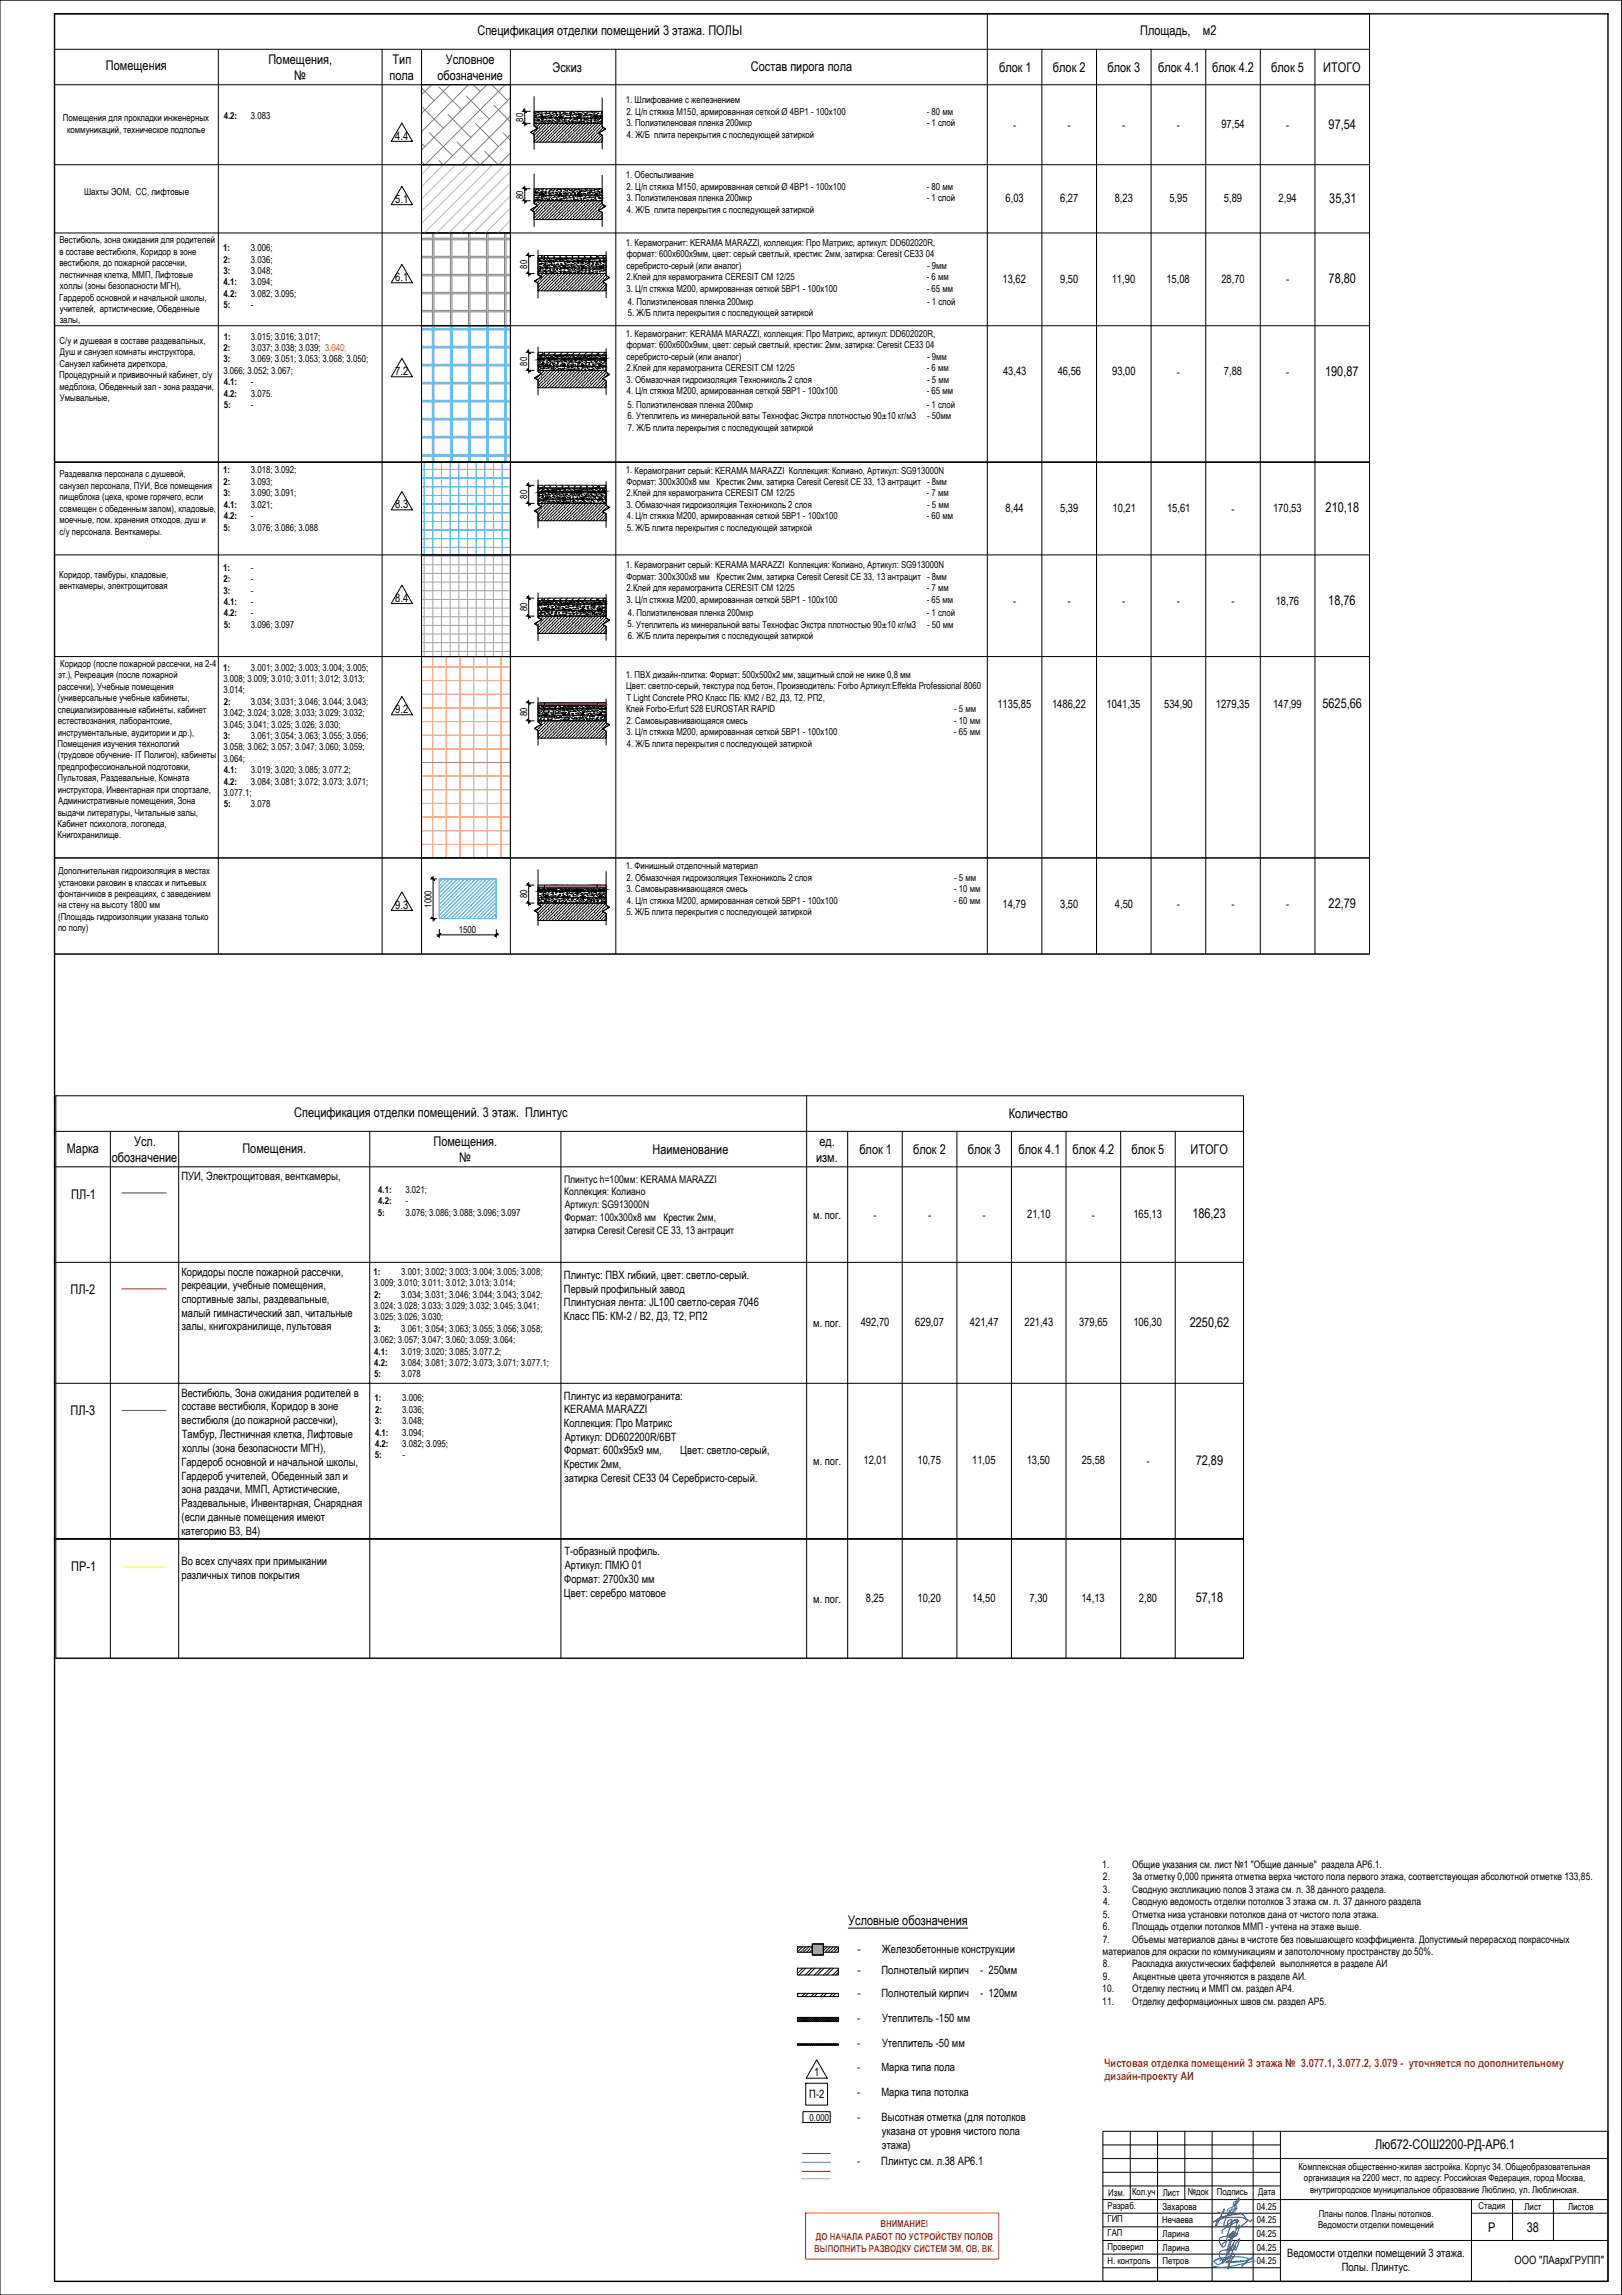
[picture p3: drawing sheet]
<svg xmlns="http://www.w3.org/2000/svg" width="594mm" height="841mm" viewBox="0 0 594 841" stroke-linecap="round" stroke-linejoin="round" font-family="sans-serif">
<defs><g id="words">
<g font-size="4.9">
<text x="174.9" y="12.9">Спецификация отделки помещений 3 этажа. ПОЛЫ</text>
<text x="417.6" y="12.8">Площадь,</text>
<text x="440.6" y="12.8">м2</text>
<text x="98.3" y="23.4">Помещения,</text>
<text x="143.8" y="23.4">Тип</text>
<text x="163.3" y="23.3">Условное</text>
<text x="38.8" y="25.8">Помещения</text>
<text x="107.7" y="29.2">№</text>
<text x="142.7" y="29.2">пола</text>
<text x="160.2" y="29.2">обозначение</text>
<text x="202.4" y="26.3">Эскиз</text>
<text x="275" y="25.9">Состав пирога пола</text>
<text x="365.9" y="26.3">блок 1</text>
<text x="385.7" y="26.3">блок 2</text>
<text x="405.6" y="26.3">блок 3</text>
<text x="424.2" y="26.3">блок 4.1</text>
<text x="444" y="26.3">блок 4.2</text>
<text x="465.6" y="26.3">блок 5</text>
<text x="484.7" y="26.3">ИТОГО</text>
<text x="486.6" y="47.1">97,54</text>
<text x="486.9" y="74.3">35,31</text>
<text x="486.6" y="103.8">78,80</text>
<text x="485.4" y="137.8">190,87</text>
<text x="485.5" y="187.8">210,18</text>
<text x="486.5" y="221.8">18,76</text>
<text x="484.4" y="259.5">5625,66</text>
<text x="486.6" y="332.8">22,79</text>
<text x="107.8" y="409.3">Спецификация отделки помещений. 3 этаж. Плинтус</text>
<text x="369.5" y="409.8">Количество</text>
<text x="49.1" y="419.8">Усл.</text>
<text x="158.7" y="419.9">Помещения.</text>
<text x="300.1" y="419.9">ед.</text>
<text x="24.5" y="422.3">Марка</text>
<text x="40.9" y="425.8">обозначение</text>
<text x="88.8" y="422.3">Помещения.</text>
<text x="168.2" y="425.7">№</text>
<text x="239" y="422.8">Наименование</text>
<text x="298.9" y="425.7">изм.</text>
<text x="314.7" y="422.9">блок 1</text>
<text x="334.5" y="422.9">блок 2</text>
<text x="354.5" y="422.9">блок 3</text>
<text x="373.1" y="422.9">блок 4.1</text>
<text x="392.8" y="422.9">блок 4.2</text>
<text x="414.5" y="422.9">блок 5</text>
<text x="436" y="422.9">ИТОГО</text>
<text x="26.1" y="439.3">ПЛ-1</text>
<text x="436.7" y="446.5">186,23</text>
<text x="25.8" y="474.3">ПЛ-2</text>
<text x="435.8" y="486.2">2250,62</text>
<text x="25.8" y="518.7">ПЛ-3</text>
<text x="437.9" y="536.8">72,89</text>
<text x="26.1" y="575.7">ПР-1</text>
<text x="437.9" y="587.2">57,18</text>
<text x="310.7" y="705.6">Условные обозначения</text>
<text x="503.6" y="787.4">Люб72-СОШ2200-РД-АР6.1</text>
<text x="545" y="817.8">Р</text>
<text x="559.2" y="817.8">38</text>
</g>
<g font-size="4.2">
<text x="371.1" y="47.2">-</text>
<text x="391" y="47.2">-</text>
<text x="411.1" y="47.2">-</text>
<text x="431" y="47.2">-</text>
<text x="447.3" y="46.9">97,54</text>
<text x="471" y="47.2">-</text>
<text x="144.8" y="51.2">4.4</text>
<text x="144.8" y="74.4">5.1</text>
<text x="368.3" y="74.1">6,03</text>
<text x="388.3" y="74.1">6,27</text>
<text x="408.3" y="74.1">8,23</text>
<text x="428.3" y="74.1">5,95</text>
<text x="448.3" y="74.1">5,89</text>
<text x="468.3" y="74.1">2,94</text>
<text x="144.8" y="102.9">6.1</text>
<text x="367.2" y="103.6">13,62</text>
<text x="388.3" y="103.6">9,50</text>
<text x="407.2" y="103.6">11,90</text>
<text x="427.2" y="103.6">15,08</text>
<text x="447.3" y="103.6">28,70</text>
<text x="471" y="103.9">-</text>
<text x="144.8" y="137.4">7.2</text>
<text x="367.4" y="137.6">43,43</text>
<text x="387.4" y="137.6">46,56</text>
<text x="407.3" y="137.6">93,00</text>
<text x="431" y="137.9">-</text>
<text x="448.3" y="137.6">7,88</text>
<text x="471" y="137.9">-</text>
<text x="144.8" y="186.2">8.3</text>
<text x="368.3" y="187.6">8,44</text>
<text x="388.3" y="187.6">5,39</text>
<text x="407.5" y="187.6">10,21</text>
<text x="427.4" y="187.6">15,61</text>
<text x="451.1" y="187.9">-</text>
<text x="466.3" y="187.6">170,53</text>
<text x="144.8" y="220.5">8.4</text>
<text x="371.1" y="221.9">-</text>
<text x="391" y="221.9">-</text>
<text x="411.1" y="221.9">-</text>
<text x="431" y="221.9">-</text>
<text x="451.1" y="221.9">-</text>
<text x="467.2" y="221.6">18,76</text>
<text x="144.8" y="261.3">9.2</text>
<text x="365.3" y="259.3">1135,85</text>
<text x="385.3" y="259.3">1486,22</text>
<text x="405.3" y="259.3">1041,35</text>
<text x="426.4" y="259.3">534,90</text>
<text x="445.3" y="259.3">1279,35</text>
<text x="466.3" y="259.3">147,99</text>
<text x="144.8" y="333">9.3</text>
<text x="367.2" y="332.6">14,79</text>
<text x="388.3" y="332.6">3,50</text>
<text x="408.3" y="332.6">4,50</text>
<text x="431" y="332.9">-</text>
<text x="451.1" y="332.9">-</text>
<text x="471" y="332.9">-</text>
<text x="66.4" y="432.5">ПУИ, Электрощитовая, венткамеры,</text>
<text x="297.9" y="446.6">м. пог.</text>
<text x="319.9" y="446.6">-</text>
<text x="339.9" y="446.6">-</text>
<text x="359.9" y="446.6">-</text>
<text x="376.2" y="446.3">21,10</text>
<text x="399.9" y="446.6">-</text>
<text x="415.1" y="446.3">165,13</text>
<text x="66.4" y="467.4">Коридоры после пожарной рассечки,</text>
<text x="66.5" y="472.5">рекреации, учебные помещения,</text>
<text x="206.5" y="468.7">Плинтус: ПВХ гибкий, цвет: светло-серый.</text>
<text x="206.5" y="473.7">Первый профильный завод</text>
<text x="66.5" y="477.5">спортивные залы, раздевальные,</text>
<text x="206.5" y="478.7">Плинтусная лента: JL100 светло-серая 7046</text>
<text x="66.5" y="482.5">малый гимнастический зал, читальные</text>
<text x="206.5" y="483.7">Класс ПБ: КМ-2 / В2, Д3, Т2, РП2</text>
<text x="315.3" y="486">492,70</text>
<text x="335.2" y="486">629,07</text>
<text x="355.3" y="486">421,47</text>
<text x="375.2" y="486">221,43</text>
<text x="395.2" y="486">379,65</text>
<text x="415.1" y="486">106,30</text>
<text x="66.6" y="487.5">залы, книгохранилище, пультовая</text>
<text x="297.9" y="486.2">м. пог.</text>
<text x="66.5" y="511.8">Вестибюль, Зона ожидания родителей в</text>
<text x="206.5" y="512.9">Плинтус из керамогранита:</text>
<text x="66.5" y="522">вестибюля (до пожарной рассечки),</text>
<text x="66.5" y="516.9">составе вестибюля, Коридор в зоне</text>
<text x="206.6" y="517.9">KERAMA MARAZZI</text>
<text x="66.6" y="527">Тамбур, Лестничная клетка, Лифтовые</text>
<text x="206.5" y="522.9">Коллекция: Про Матрикс</text>
<text x="66.7" y="532.1">холлы (зона безопасности МГН),</text>
<text x="206.7" y="533">Формат: 600х95х9 мм,</text>
<text x="206.8" y="528">Артикул: DD602200R/6BT</text>
<text x="249.1" y="533">Цвет: светло-серый,</text>
<text x="66.4" y="537.2">Гардероб основной и начальной школы,</text>
<text x="206.5" y="538">Крестик 2мм,</text>
<text x="297.9" y="536.9">м. пог.</text>
<text x="316.3" y="536.6">12,01</text>
<text x="336" y="536.6">10,75</text>
<text x="356.1" y="536.6">11,05</text>
<text x="376" y="536.6">13,50</text>
<text x="396.2" y="536.6">25,58</text>
<text x="419.9" y="536.9">-</text>
<text x="66.4" y="542.2">Гардероб учителей, Обеденный зал и</text>
<text x="206.8" y="543.1">затирка Ceresit CE33 04 Серебристо-серый.</text>
<text x="66.6" y="547.3">зона раздачи, ММП, Артистические,</text>
<text x="66.4" y="552.3">Раздевальные, Инвентарная, Снарядная</text>
<text x="66.5" y="557.3">(если данные помещения имеют</text>
<text x="66.5" y="562.4">категорию В3, В4)</text>
<text x="66.5" y="573.5">Во всех случаях при примыкании</text>
<text x="206.8" y="570">Т-образный профиль.</text>
<text x="206.8" y="575.1">Артикул: ПМЮ 01</text>
<text x="66.5" y="578.5">различных типов покрытия</text>
<text x="206.7" y="580.1">Формат: 2700х30 мм</text>
<text x="206.5" y="585.2">Цвет: серебро матовое</text>
<text x="297.9" y="587.3">м. пог.</text>
<text x="317.1" y="587">8,25</text>
<text x="336" y="587">10,20</text>
<text x="356.1" y="587">14,50</text>
<text x="377.1" y="587">7,30</text>
<text x="396.1" y="587">14,13</text>
<text x="417.2" y="587">2,80</text>
<text x="314" y="715.5">-</text>
<text x="323.1" y="715.5">Железобетонные конструкции</text>
<text x="314" y="723.2">-</text>
<text x="322.9" y="723.2">Полнотелый кирпич</text>
<text x="359" y="723.2">- 250мм</text>
<text x="314" y="731.9">-</text>
<text x="322.9" y="731.9">Полнотелый кирпич</text>
<text x="359" y="731.9">- 120мм</text>
<text x="314" y="740.9">-</text>
<text x="323" y="740.9">Утеплитель -150 мм</text>
<text x="314" y="750.1">-</text>
<text x="323" y="750.1">Утеплитель -50 мм</text>
<text x="298.2" y="760.9">1</text>
<text x="314" y="759">-</text>
<text x="322.8" y="759">Марка типа пола</text>
<text x="296.4" y="768.9">П-2</text>
<text x="314" y="768.2">-</text>
<text x="322.8" y="768.2">Марка типа потолка</text>
<text x="314" y="777.4">-</text>
<text x="322.8" y="777.4">Высотная отметка (для потолков</text>
<text x="323" y="782.4">указана от уровня чистого пола</text>
<text x="323" y="787.5">этажа)</text>
<text x="314" y="793.4">-</text>
<text x="322.8" y="793.4">Плинтус см. л.38 АР6.1</text>
<text x="471.4" y="827.1">Ведомости отделки помещений 3 этажа.</text>
<text x="491.4" y="832.1">Полы. Плинтус.</text>
<text x="554.7" y="829.6">ООО &quot;ЛАархГРУПП&quot;</text>
</g>
<g font-size="4.2" fill="#cd2027">
<text x="404.4" y="757.3">Чистовая отделка помещений 3 этажа № 3.077.1, 3.077.2, 3.079 - уточняется по дополнительному</text>
<text x="404.6" y="762.4">дизайн-проекту АИ</text>
</g>
<g font-size="3.8">
<text x="206.6" y="433.4">Плинтус h=100мм: KERAMA MARAZZI</text>
<text x="206.6" y="438.1">Коллекция: Колиано</text>
<text x="206.8" y="442.8">Артикул: SG913000N</text>
<text x="206.7" y="447.4">Формат: 100х300х8 мм Крестик 2мм,</text>
<text x="206.8" y="452.1">затирка Ceresit Ceresit CE 33, 13 антрацит</text>
<text x="403.7" y="684.6">1.</text>
<text x="404" y="689.1">2.</text>
<text x="414.7" y="684.6">Общие указания см. лист №1 &quot;Общие данные&quot; раздела АР6.1.</text>
<text x="414.7" y="689.1">За отметку 0,000 принята отметка верха чистого пола первого этажа, соответствующая абсолютной отметке 133,85.</text>
<text x="403.9" y="693.7">3.</text>
<text x="414.7" y="693.7">Сводную экспликацию полов 3 этажа см. л. 38 данного раздела.</text>
<text x="404" y="698.2">4.</text>
<text x="414.7" y="698.2">Сводную ведомость отделки потолков 3 этажа см. л. 37 данного раздела</text>
<text x="403.9" y="702.8">5.</text>
<text x="403.9" y="707.3">6.</text>
<text x="414.6" y="707.3">Площадь отделки потолков ММП - учтена на этаже выше.</text>
<text x="414.7" y="702.8">Отметка низа установки потолков дана от чистого пола этажа.</text>
<text x="403.9" y="711.9">7.</text>
<text x="414.7" y="711.9">Объемы материалов даны в чистоте без повышающего коэффициента. Допустимый перерасход покрасочных</text>
<text x="403.9" y="716.4">материалов для окраски по коммуникациям и запотолочному пространству до 50%.</text>
<text x="403.9" y="721">8.</text>
<text x="403.9" y="725.5">9.</text>
<text x="414.6" y="721">Раскладка аккустических баффелей выполняется в разделе АИ</text>
<text x="414.9" y="725.5">Акцентные цвета уточняются в разделе АИ.</text>
<text x="403.7" y="730">10.</text>
<text x="414.7" y="730">Отделку лестниц и ММП см. раздел АР4.</text>
<text x="403.7" y="734.6">11.</text>
<text x="414.7" y="734.6">Отделку деформационных швов см. раздел АР5.</text>
</g>
<g font-size="3.5">
<text x="229.2" y="37.9">1. Шлифование с железнением</text>
<text x="23.1" y="44.5">Помещения для прокладки инженерных</text>
<text x="82" y="43.6">4.2:</text>
<text x="91.9" y="43.6">3.083</text>
<text x="191.6" y="44.6" transform="rotate(-90 191.6 44.6)">80</text>
<text x="229.4" y="42.2">2. Ц/п стяжка М150, армированная сеткой Ø 4ВР1 - 100х100</text>
<text x="229.4" y="46.3">3. Полиэтиленовая пленка 200мкр</text>
<text x="339.5" y="46.3">- 1 слой</text>
<text x="339.5" y="42.2">- 80 мм</text>
<text x="24.6" y="48.7">коммуникаций, техническое подполье</text>
<text x="229.5" y="50.5">4. Ж/Б плита перекрытия с последующей затиркой</text>
<text x="229.2" y="65.4">1. Обеспыливание</text>
<text x="30.8" y="71.3">Шахты ЭОМ, СС, лифтовые</text>
<text x="229.4" y="69.6">2. Ц/п стяжка М150, армированная сеткой Ø 4ВР1 - 100х100</text>
<text x="339.5" y="69.6">- 80 мм</text>
<text x="191.6" y="72.9" transform="rotate(-90 191.6 72.9)">80</text>
<text x="229.4" y="73.8">3. Полиэтиленовая пленка 200мкр</text>
<text x="339.5" y="73.8">- 1 слой</text>
<text x="229.5" y="78">4. Ж/Б плита перекрытия с последующей затиркой</text>
<text x="21.8" y="89.1">Вестибюль, зона ожидания для родителей</text>
<text x="21.8" y="93.3">в составе вестибюля, Коридор в зоне</text>
<text x="81.7" y="92">1:</text>
<text x="91.9" y="92">3.006;</text>
<text x="229.2" y="90.1">1. Керамогранит: KERAMA MARAZZI, коллекция: Про Матрикс, артикул: DD602020R,</text>
<text x="229.4" y="94.3">формат: 600х600х9мм, цвет: серый светлый, крестик: 2мм, затирка: Ceresit CE33 04</text>
<text x="21.8" y="97.5">вестибюля, до пожарной рассечки,</text>
<text x="21.9" y="101.7">лестничная клетка, ММП, Лифтовые</text>
<text x="81.9" y="96.2">2:</text>
<text x="81.9" y="100.4">3:</text>
<text x="91.9" y="96.2">3.036;</text>
<text x="91.9" y="100.4">3.048;</text>
<text x="193.1" y="98.5" transform="rotate(-90 193.1 98.5)">80</text>
<text x="229.4" y="98.5">серебристо-серый (или аналог)</text>
<text x="339.6" y="98.5">- 9мм</text>
<text x="21.9" y="105.9">холлы (зоны безопасности МГН),</text>
<text x="81.9" y="104.6">4.1:</text>
<text x="91.9" y="104.6">3.094;</text>
<text x="229.4" y="102.7">2.Клей для керамогранита CERESIT CM 12/25</text>
<text x="229.4" y="106.9">3. Ц/п стяжка М200, армированная сеткой 5ВР1 - 100х100</text>
<text x="339.5" y="106.9">- 65 мм</text>
<text x="339.5" y="102.7">- 6 мм</text>
<text x="21.7" y="110.1">Гардероб основной и начальной школы,</text>
<text x="81.8" y="112.9">5:</text>
<text x="81.9" y="108.7">4.2:</text>
<text x="91.9" y="108.7">3.082; 3.095;</text>
<text x="91.9" y="112.9">-</text>
<text x="229.9" y="111.7">4. Полиэтиленовая пленка 200мкр</text>
<text x="339.6" y="111.7">- 1 слой</text>
<text x="21.9" y="118.5">залы,</text>
<text x="21.9" y="114.4">учителей, артистические, Обеденные</text>
<text x="230" y="115.9">5. Ж/Б плита перекрытия с последующей затиркой</text>
<text x="82" y="124.5">1:</text>
<text x="91.9" y="124.5">3.015; 3.016; 3.017;</text>
<text x="229.2" y="123.5">1. Керамогранит: KERAMA MARAZZI, коллекция: Про Матрикс, артикул: DD602020R,</text>
<text x="21.8" y="126.1">С/у и душевая в составе раздевальных,</text>
<text x="22" y="130.2">Душ и санузел комнаты инструктора,</text>
<text x="81.9" y="128.7">2:</text>
<text x="91.9" y="128.7">3.037; 3.038; 3.039; 3.040;</text>
<text x="229.4" y="127.7">формат: 600х600х9мм, цвет: серый светлый, крестик: 2мм, затирка: Ceresit CE33 04</text>
<text x="229.4" y="131.9">серебристо-серый (или аналог)</text>
<text x="339.6" y="131.9">- 9мм</text>
<text x="21.8" y="134.4">Санузел кабинета диреткора,</text>
<text x="81.8" y="137">3.066; 3.052; 3.067;</text>
<text x="81.9" y="132.8">3:</text>
<text x="91.9" y="132.8">3.069; 3.051; 3.053; 3.068; 3.050;</text>
<text x="193.1" y="134" transform="rotate(-90 193.1 134)">80</text>
<text x="229.4" y="136.1">2.Клей для керамогранита CERESIT CM 12/25</text>
<text x="339.5" y="136.1">- 6 мм</text>
<text x="21.7" y="138.7">Процедурный и прививочный кабинет, с/у</text>
<text x="21.8" y="142.9">медблока, Обеденный зал - зона раздачи,</text>
<text x="82" y="141.2">4.1:</text>
<text x="91.9" y="141.2">-</text>
<text x="229.4" y="140.3">3. Обмазочная гидроизоляция Технониколь 2 слоя</text>
<text x="339.6" y="140.3">- 5 мм</text>
<text x="21.9" y="147.1">Умывальные,</text>
<text x="82" y="145.4">4.2:</text>
<text x="82" y="149.6">5:</text>
<text x="91.9" y="149.6">-</text>
<text x="91.9" y="145.4">3.075.</text>
<text x="229.5" y="144.6">4. Ц/п стяжка М200, армированная сеткой 5ВР1 - 100х100</text>
<text x="229.8" y="149.4">5. Полиэтиленовая пленка 200мкр</text>
<text x="339.5" y="149.4">- 1 слой</text>
<text x="339.5" y="144.6">- 65 мм</text>
<text x="229.9" y="153.6">6. Утеплитель из минеральной ваты Технофас Экстра плотностью 90±10 кг/м3</text>
<text x="339.6" y="153.6">- 50мм</text>
<text x="230" y="157.8">7. Ж/Б плита перекрытия с последующей затиркой</text>
<text x="81.7" y="173.5">1:</text>
<text x="91.9" y="173.5">3.018; 3.092;</text>
<text x="229.2" y="173.5">1. Керамогранит серый: KERAMA MARAZZI Коллекция: Колиано, Артикул: SG913000N</text>
<text x="21.8" y="175">Раздевалка персонала с душевой,</text>
<text x="21.8" y="179.1">санузел персонала, ПУИ, Все помещения</text>
<text x="81.9" y="177.7">2:</text>
<text x="91.9" y="177.7">3.093;</text>
<text x="229.4" y="177.7">Формат: 300х300х8 мм Крестик 2мм, затирка Ceresit Ceresit CE 33, 13 антрацит - 8мм</text>
<text x="21.8" y="183.4">пищеблока (цеха, кроме горячего, если</text>
<text x="81.9" y="181.9">3:</text>
<text x="91.9" y="181.9">3.090; 3.091;</text>
<text x="193.1" y="182.7" transform="rotate(-90 193.1 182.7)">80</text>
<text x="229.4" y="181.9">2.Клей для керамогранита CERESIT CM 12/25</text>
<text x="339.5" y="181.9">- 7 мм</text>
<text x="21.8" y="191.8">моечные, пом. хранения отходов, душ и</text>
<text x="21.8" y="187.6">совмещен с обеденным залом), кладовые,</text>
<text x="82" y="186">4.1:</text>
<text x="82" y="190.2">4.2:</text>
<text x="91.9" y="186">3.021;</text>
<text x="91.9" y="190.2">-</text>
<text x="229.4" y="186.2">3. Обмазочная гидроизоляция Технониколь 2 слоя</text>
<text x="229.5" y="190.4">4. Ц/п стяжка М200, армированная сеткой 5ВР1 - 100х100</text>
<text x="339.5" y="190.4">- 60 мм</text>
<text x="339.6" y="186.2">- 5 мм</text>
<text x="21.8" y="195.9">с/у персонала. Венткамеры.</text>
<text x="81.8" y="194.4">5:</text>
<text x="91.9" y="194.4">3.076; 3.086; 3.088</text>
<text x="229.5" y="194.6">5. Ж/Б плита перекрытия с последующей затиркой</text>
<text x="81.7" y="209.2">1:</text>
<text x="91.9" y="209.2">-</text>
<text x="229.2" y="208.3">1. Керамогранит серый: KERAMA MARAZZI Коллекция: Колиано, Артикул: SG913000N</text>
<text x="21.7" y="211.7">Коридор, тамбуры, кладовые,</text>
<text x="21.8" y="215.8">венткамеры, электрощитовая</text>
<text x="81.9" y="213.3">2:</text>
<text x="91.9" y="213.3">-</text>
<text x="229.4" y="212.5">Формат: 300х300х8 мм Крестик 2мм, затирка Ceresit Ceresit CE 33, 13 антрацит - 8мм</text>
<text x="81.9" y="217.5">3:</text>
<text x="82" y="221.7">4.1:</text>
<text x="91.9" y="217.5">-</text>
<text x="91.9" y="221.7">-</text>
<text x="229.4" y="216.7">2.Клей для керамогранита CERESIT CM 12/25</text>
<text x="229.4" y="220.9">3. Ц/п стяжка М200, армированная сеткой 5ВР1 - 100х100</text>
<text x="339.5" y="220.9">- 65 мм</text>
<text x="339.5" y="216.7">- 7 мм</text>
<text x="82" y="225.8">4.2:</text>
<text x="91.9" y="225.8">-</text>
<text x="193.1" y="224.1" transform="rotate(-90 193.1 224.1)">80</text>
<text x="229.9" y="225.8">4. Полиэтиленовая пленка 200мкр</text>
<text x="339.5" y="225.8">- 1 слой</text>
<text x="82" y="230">5:</text>
<text x="91.9" y="230">3.096; 3.097</text>
<text x="229.8" y="229.9">5. Утеплитель из минеральной ваты Технофас Экстра плотностью 90±10 кг/м3</text>
<text x="339.6" y="230">- 50 мм</text>
<text x="230" y="234.2">6. Ж/Б плита перекрытия с последующей затиркой</text>
<text x="22.1" y="244.3">Коридор (после пожарной рассечки, на 2-4</text>
<text x="81.7" y="245.7">1:</text>
<text x="91.9" y="245.7">3.001; 3.002; 3.003; 3.004; 3.005;</text>
<text x="21.3" y="248.4">эт.), Рекреация (после пожарной</text>
<text x="81.8" y="249.9">3.008; 3.009; 3.010; 3.011; 3.012; 3.013;</text>
<text x="229.2" y="248.4">1. ПВХ дизайн-плитка: Формат: 500х500х2 мм, защитный слой не ниже 0,8 мм</text>
<text x="21.1" y="252.7">рассечки), Учебные помещения</text>
<text x="21.1" y="256.9">(универсальные учебные кабинеты,</text>
<text x="81.8" y="254.1">3.014;</text>
<text x="229.3" y="252.6">Цвет: светло-серый, текстура под бетон, Производитель: Forbo Артикул:Effekta Professional 8060</text>
<text x="229.5" y="256.8">T Light Concrete PRO Класс ПБ: КМ2 / В2, Д3, Т2, РП2,</text>
<text x="21.2" y="261.1">специализированные кабинеты, кабинет</text>
<text x="81.8" y="262.5">3.042; 3.024; 3.028; 3.033; 3.029; 3.032;</text>
<text x="82" y="258.3">2:</text>
<text x="91.9" y="258.3">3.034; 3.031; 3.046; 3.044; 3.043;</text>
<text x="193.1" y="262.4" transform="rotate(-90 193.1 262.4)">80</text>
<text x="229.3" y="261">Клей Forbo-Erfurt 528 EUROSTAR RAPID</text>
<text x="349.5" y="261">- 5 мм</text>
<text x="21.1" y="269.6">инструментальные, аудитории и др.),</text>
<text x="21.2" y="265.4">естествознания, лаборантские,</text>
<text x="81.8" y="266.6">3.045; 3.041; 3.025; 3.026; 3.030;</text>
<text x="229.4" y="265.2">2. Самовыравнивающаяся смесь</text>
<text x="229.4" y="269.4">3. Ц/п стяжка М200, армированная сеткой 5ВР1 - 100х100</text>
<text x="349.5" y="265.2">- 10 мм</text>
<text x="349.5" y="269.4">- 65 мм</text>
<text x="21.1" y="273.8">Помещения изучения технологий</text>
<text x="81.8" y="275">3.058; 3.062; 3.057; 3.047; 3.060; 3.059;</text>
<text x="81.9" y="270.8">3:</text>
<text x="91.9" y="270.8">3.061; 3.054; 3.063; 3.055; 3.056;</text>
<text x="229.5" y="273.7">4. Ж/Б плита перекрытия с последующей затиркой</text>
<text x="21.1" y="277.9">(трудовое обучение- IT Полигон), кабинеты</text>
<text x="81.8" y="279.1">3.064;</text>
<text x="21.1" y="286.3">Пультовая, Раздевальные, Комната</text>
<text x="21.1" y="282.1">предпрофессиональной подготовки,</text>
<text x="82" y="283.3">4.1:</text>
<text x="82" y="287.5">4.2:</text>
<text x="91.9" y="283.3">3.019; 3.020; 3.085; 3.077.2;</text>
<text x="91.9" y="287.5">3.084; 3.081; 3.072; 3.073; 3.071;</text>
<text x="21.1" y="290.5">инструктора, Инвентарная при спортзале,</text>
<text x="81.8" y="291.7">3.077.1;</text>
<text x="21.1" y="298.9">выдачи литературы, Читальные залы,</text>
<text x="21.3" y="294.7">Административные помещения, Зона</text>
<text x="82" y="295.9">5:</text>
<text x="91.9" y="295.9">3.078</text>
<text x="21.1" y="303.1">Кабинет психолога, логопеда,</text>
<text x="21.1" y="307.2">Книгохранилище.</text>
<text x="21.4" y="320.4">Дополнительная гидроизоляция в местах</text>
<text x="229.2" y="318.5">1. Финишный отделочный материал</text>
<text x="229.4" y="322.7">2. Обмазочная гидроизоляция Технониколь 2 слоя</text>
<text x="349.5" y="322.7">- 5 мм</text>
<text x="21.3" y="328.7">фонтанчиков в рекреациях, с заведением</text>
<text x="21.4" y="324.6">установки раковин в классах и питьевых</text>
<text x="193.1" y="329.3" transform="rotate(-90 193.1 329.3)">80</text>
<text x="229.4" y="326.9">3. Самовыравнивающаяся смесь</text>
<text x="349.5" y="326.9">- 10 мм</text>
<text x="21.3" y="332.9">на стену на высоту 1800 мм</text>
<text x="158.1" y="332.6" transform="rotate(-90 158.1 332.6)">1000</text>
<text x="229.4" y="335.4">5. Ж/Б плита перекрытия с последующей затиркой</text>
<text x="229.5" y="331.1">4. Ц/п стяжка М200, армированная сеткой 5ВР1 - 100х100</text>
<text x="349.5" y="331.1">- 60 мм</text>
<text x="21.3" y="337.1">(Площадь гидроизоляции указана только</text>
<text x="21.3" y="341.3">по полу)</text>
<text x="168.1" y="342">1500</text>
<text x="138.6" y="437.1">4.1:</text>
<text x="148.5" y="437.1">3.021;</text>
<text x="138.6" y="441.3">4.2:</text>
<text x="148.5" y="441.3">-</text>
<text x="138.4" y="445.5">5:</text>
<text x="148.5" y="445.5">3.076; 3.086; 3.088; 3.096; 3.097</text>
<text x="136.8" y="467.2">1:</text>
<text x="146.9" y="467.2">3.001; 3.002; 3.003; 3.004; 3.005; 3.008;</text>
<text x="136.9" y="471.3">3.009; 3.010; 3.011; 3.012; 3.013; 3.014;</text>
<text x="136.9" y="479.7">3.024; 3.028; 3.033; 3.029; 3.032; 3.045; 3.041;</text>
<text x="137.1" y="475.5">2:</text>
<text x="146.9" y="475.5">3.034; 3.031; 3.046; 3.044; 3.043; 3.042;</text>
<text x="136.9" y="483.9">3.025; 3.026; 3.030;</text>
<text x="136.9" y="488">3:</text>
<text x="146.9" y="488">3.061; 3.054; 3.063; 3.055; 3.056; 3.058;</text>
<text x="136.9" y="492.2">3.062; 3.057; 3.047; 3.060; 3.059; 3.064;</text>
<text x="137.1" y="496.4">4.1:</text>
<text x="146.9" y="496.4">3.019; 3.020; 3.085; 3.077.2;</text>
<text x="137.1" y="500.6">4.2:</text>
<text x="146.9" y="500.6">3.084; 3.081; 3.072; 3.073; 3.071; 3.077.1;</text>
<text x="137.1" y="504.8">5:</text>
<text x="146.9" y="504.8">3.078</text>
<text x="137.2" y="513.6">1:</text>
<text x="147.3" y="513.6">3.006;</text>
<text x="137.3" y="521.9">3:</text>
<text x="137.4" y="517.8">2:</text>
<text x="147.3" y="517.8">3.036;</text>
<text x="147.3" y="521.9">3.048;</text>
<text x="137.4" y="526.1">4.1:</text>
<text x="147.3" y="526.1">3.094;</text>
<text x="137.4" y="530.3">4.2:</text>
<text x="147.3" y="530.3">3.082; 3.095;</text>
<text x="137.3" y="534.4">5:</text>
<text x="147.4" y="534.4">-</text>
<text x="296.5" y="777.1">0.000</text>
<text x="475.6" y="795.2">Комплексная общественно-жилая застройка. Корпус 34. Общеобразовательная</text>
<text x="477.6" y="799.4">организация на 2200 мест, по адресу: Российская Федерация, город Москва,</text>
<text x="479.8" y="803.6">внутригородское муниципальное образование Люблино, ул. Люблинская.</text>
<text x="405.6" y="809.7">Разраб.</text>
<text x="405.9" y="804.8">Изм.</text>
<text x="414.6" y="804.4">Кол.уч</text>
<text x="425.7" y="809.7">Захарова</text>
<text x="425.9" y="804.8">Лист</text>
<text x="435.1" y="804.5">№док</text>
<text x="445.7" y="804.5">Подпись</text>
<text x="460.4" y="809.8">04.25</text>
<text x="460.8" y="804.5">Дата</text>
<text x="541.6" y="809.6">Стадия</text>
<text x="558.4" y="809.8">Лист</text>
<text x="574.3" y="809.7">Листов</text>
<text x="405.6" y="814.4">ГИП</text>
<text x="425.6" y="814.7">Нечаева</text>
<text x="460.4" y="814.8">04.25</text>
<text x="483" y="812.3">Планы полов. Планы потолков.</text>
<text x="405.6" y="819.4">ГАП</text>
<text x="425.8" y="819.7">Ларина</text>
<text x="460.4" y="819.8">04.25</text>
<text x="482.8" y="816.5">Ведомости отделки помещений</text>
<text x="405.6" y="824.4">Проверил</text>
<text x="425.8" y="824.7">Ларина</text>
<text x="460.4" y="824.8">04.25</text>
<text x="405.6" y="829.5">Н. контроль</text>
<text x="425.7" y="829.5">Петров</text>
<text x="460.4" y="829.8">04.25</text>
</g>
<g font-size="3.5" fill="#de1212">
<text x="298.8" y="820.9">ДО НАЧАЛА РАБОТ ПО УСТРОЙСТВУ ПОЛОВ</text>
<text x="322.5" y="816.1">ВНИМАНИЕ!</text>
<text x="298.2" y="825.1">ВЫПОЛНИТЬ РАЗВОДКУ СИСТЕМ ЭМ, ОВ, ВК.</text>
</g>
</g></defs>
<g fill="none" stroke="#000" stroke-width=".37">
<path d="M19.9 5.1h481.7v344.5h-481.7zM19.9 18.1h481.7M80 18.1v331.5M140 18.1v331.5M154.4 18.1v331.5M186.9 18.1v331.5M225.6 18.1v331.5M361.6 5.1v344.5M381.6 18.1v331.5M401.6 18.1v331.5M421.6 18.1v331.5M441.6 18.1v331.5"/>
<path d="M461.6 18.1v331.5M481.6 18.1v331.5M19.9 31.1h481.7M19.9 60.4h481.7M19.9 85.4h481.7M19.9 119.4h481.7M19.9 169.4h481.7M19.9 203.4h481.7M19.9 240.6h481.7M19.9 314.4h481.7M19.9 349.6h481.7M20.4 401.6h435.1v206.1h-435.1z"/>
<path d="M20.4 414.6h435.1M40.4 414.6v193.1M65.4 414.6v193.1M135.4 414.6v193.1M205.4 414.6v193.1M295.4 401.6v206.1M310.5 414.6v193.1M330.5 414.6v193.1M350.5 414.6v193.1M370.5 414.6v193.1M390.4 414.6v193.1M410.5 414.6v193.1"/>
<path d="M430.4 414.6v193.1M20.4 427.6h435.1M20.4 462.6h435.1M20.4 506.9h435.1M455.5 564h-435.1h435.1M20.4 607.7h435.1"/>
</g>
<path d="M147.2 45.1l3.8 6.7h-7.7zM147.2 68.3l3.8 6.7h-7.7zM147.2 96.9l3.8 6.7h-7.7zM147.2 131.3l3.8 6.8h-7.7zM147.2 180.1l3.8 6.7h-7.7zM147.2 214.4l3.8 6.8h-7.7zM147.2 255.2l3.8 6.7h-7.7zM147.2 326.9l3.8 6.7h-7.7zM299.1 754.8l3.9 6.8h-7.7z" fill="none" stroke="#000" stroke-width=".37"/>
<g fill="none" stroke="#000" stroke-width=".37">
<path d="M194.8 48.2l-.4 .4M195.2 49h.1M195.6 45.2h25v1.3l1.2 .7-2.6 1.6 1.4 .7v2.6h-25v-2.8l-1.2-.8 2.5-1.5-1.3-.8zM195.7 46.1v.2M196 45.9h.1M196 50.4l-.4 .4M196.3 50.1h.1M196.7 45.2l-.4 .4M196.9 47.3l-1.4 1.4M197.1 47h.1M197.1 51.5l-.5 .6M197.4 51.2h.1"/>
<path d="M197.8 45.2l-1.4 1.5M198 48.4l-1.4 1.4M198.3 48.1h.1M198.8 45.3l-1.4 1.4M199.1 49.5l-1.4 1.4M199.4 49.2h.1M200 46.4l-1.4 1.4M200.1 45.2l-4.5 4.4M200.2 46.1h.1M200.2 50.6l-1.4 1.5M200.5 50.4h.1M201.1 47.6l-1.4 1.4"/>
<path d="M201.2 45.2l-.7 .7M201.4 47.3h.1M201.4 51.8l-.4 .3M201.7 51.5h.1M202.2 48.7l-1.4 1.4M202.3 45.2l-6.7 6.7M202.5 48.4h.1M203.1 45.6l-1.4 1.4M203.3 45.3h.1M203.3 49.8l-1.4 1.4M203.6 49.5h.1M204.2 46.7l-1.4 1.4"/>
<path d="M204.5 46.4h.1M204.5 50.9l-1.2 1.2M204.6 45.2l-6.9 6.9M204.7 50.6h.1M205.3 47.8l-1.4 1.4M205.6 47.6h.1M205.6 52.1h-.1M205.7 45.2l-1 .9M205.9 51.8h.1M206.4 49l-1.4 1.4M206.7 48.7h.1M206.8 45.2l-6.9 6.9"/>
<path d="M207.3 45.9l-1.4 1.4M207.6 45.6h.1M207.6 50.1l-1.4 1.4M207.8 49.8h.1M207.9 45.2l-.1 .1M208.4 47l-1.4 1.4M208.7 46.7h.1M208.7 51.2l-.9 .9M209 50.9h.1M209 45.2l-6.9 6.9M209.5 48.1l-1.4 1.4M209.8 47.8h.1"/>
<path d="M210.1 52.1h.1M210.1 45.2l-1.1 1.2M210.7 49.2l-1.4 1.4M210.9 49h.1M211.3 45.2l-6.9 6.9M211.5 46.1l-1.4 1.5M211.8 45.9h.1M211.8 50.4l-1.4 1.4M212 50.1h.1M212.4 45.2l-.4 .4M212.6 47.3l-1.4 1.4M212.9 47h.1"/>
<path d="M212.9 51.5l-.6 .6M213.1 51.2h.1M213.5 45.2l-6.9 6.9M213.7 48.4l-1.4 1.4M214 48.1h.1M214.5 45.3l-1.4 1.4M214.8 49.5l-1.4 1.4M215.1 49.2h.1M215.7 46.4l-1.4 1.4M215.8 45.2l-6.9 6.9M216 46.1h.1M216 50.6l-1.5 1.5"/>
<path d="M216.2 50.4h.1M216.8 47.6l-1.4 1.4M216.9 45.2l-.7 .7M217.1 47.3h.1M217.1 51.8l-.4 .3M217.4 51.5h.1M217.9 48.7l-1.4 1.4M218 45.2l-6.8 6.9M218.2 48.4h.1M218.8 45.6l-1.4 1.4M219.1 45.3h.1M219.1 49.8l-1.5 1.4"/>
<path d="M219.3 49.5h.1M219.8 49.1l-.2 .1M219.9 46.7l-1.4 1.4M220.2 46.4h.1M220.2 50.9l-1.2 1.2M220.3 45.2l-6.9 6.9M220.5 50.6h.1M220.5 49.5l-2.6 2.6M220.6 51.7l-.5 .4M220.6 46l-.1 .1M221 46.7l-5.4 5.4M221.7 47.1l-.1 .2"/>
<path d="M195.6 73.6h25v1.2l1.2 .8-2.6 1.5 1.4 .8v2.6h-25v-2.9l-1.2-.7 2.5-1.6-1.3-.7zM195.7 77.6l-.1 .1M196 77.3h.1M196.4 73.6l-.8 .7M196.6 74.5l-.4 .4M196.8 75.4l-1.8 1.8M196.9 74.2h.1M196.9 78.7l-1.3 1.3M197.1 78.4h.1M197.5 73.6l-.4 .3M197.7 75.6l-1.4 1.4M198 75.3h.1"/>
<path d="M198 79.8l-.6 .7M198.3 79.5h.1M198.6 73.6l-1.7 1.7M198.8 76.7l-1.4 1.4M199.1 76.4h.1M199.7 73.6l-1.4 1.4M200 77.9l-1.4 1.4M200.2 77.6h.1M200.8 74.8l-1.4 1.4M200.9 73.6l-5.3 5.3M201.1 74.5h.1M201.1 79l-1.4 1.4"/>
<path d="M201.4 78.7h.1M201.9 75.9l-1.4 1.4M202 73.6l-.6 .6M202.2 75.6h.1M202.5 79.8h.1M203.1 77l-1.4 1.4M203.1 73.6l-6.8 6.9M203.3 76.7h.1M203.9 73.9l-1.4 1.4M204.2 73.6h.1M204.2 78.1l-1.4 1.4M204.5 77.9h.1"/>
<path d="M205 75l-1.4 1.4M205.3 74.8h.1M205.3 79.3l-1.2 1.2M205.4 73.6l-6.9 6.9M205.6 79h.1M206.2 76.2l-1.5 1.4M206.4 75.9h.1M206.5 73.6l-.9 .9M207.3 77.3l-1.4 1.4M207.6 77h.1M207.6 73.6l-6.9 6.9M208.1 74.2l-1.4 1.4"/>
<path d="M208.4 73.9h.1M208.4 78.4l-1.4 1.4M208.7 78.1h.1M208.7 73.6h.1M209.3 75.3l-1.5 1.4M209.5 75h.1M209.5 79.5l-.9 1M209.8 79.3h.1M209.9 73.6l-6.9 6.9M210.4 76.4l-1.4 1.5M210.7 76.2h.1M211 73.6l-1.2 1.2"/>
<path d="M211.5 77.6l-1.4 1.4M211.8 77.3h.1M212.1 73.6l-6.9 6.9M212.3 74.5l-1.4 1.4M212.6 74.2h.1M212.6 78.7l-1.4 1.4M212.9 78.4h.1M213.2 73.6l-.3 .3M213.4 75.6l-1.4 1.4M213.7 75.3h.1M213.7 79.8l-.6 .7M214 79.5h.1"/>
<path d="M214.4 73.6l-6.9 6.9M214.5 76.7l-1.4 1.4M214.8 76.4h.1M215.4 73.6l-1.4 1.4M215.7 77.9l-1.4 1.4M216 77.6h.1M216.5 74.8l-1.4 1.4M216.6 73.6l-6.9 6.9M216.8 74.5h.1M216.8 79l-1.4 1.4M217.1 78.7h.1M217.6 75.9l-1.4 1.4"/>
<path d="M217.7 73.6l-.6 .6M217.9 75.6h.1M218.2 79.8h.1M218.8 77l-1.4 1.4M218.9 73.6l-6.9 6.9M219.1 76.7h.1M219.6 77.3l-3.1 3.2M219.6 73.9l-1.4 1.4M219.9 73.6h.1M219.9 78.1l-1.4 1.4M220.2 77.9h.1M220.6 78.6l-1.9 1.9"/>
<path d="M220.6 79.7l-.8 .8M220.6 74.1l-6.4 6.4M220.7 75l-1.4 1.4M221.5 75.4l-.9 .9M202.2 80.1l-.4 .4M206.4 80.4v.1M206.7 80.1h.1M210.9 80.4h.1M217.9 80.1l-.3 .4M196.7 102.5l-.7 .7M197.1 100.2h24.9v.8l1.3 .7-2.6 1.5 1.3 .8v2.6h-24.9v-2.8l-1.4-.8 2.6-1.5-1.2-.8zM197.4 102.9l-.7 .7"/>
<path d="M197.7 102.6h.1M197.8 100.2l-.6 .6M198.6 104l-1.5 1.4M198.8 103.7h.1M198.9 100.2l-1 1M199.4 100.9l-1.4 1.4M199.7 100.6h.1M199.7 105.1l-1.4 1.4M200 104.8h.1M200.1 100.2l-.1 .1M200.5 102l-1.4 1.4M200.8 101.7h.1"/>
<path d="M200.8 106.2l-.4 .4M201.1 105.9h.1M201.2 100.2l-4.1 4.1M201.7 103.1l-1.5 1.4M201.9 102.9h.1M202.3 100.2l-1.2 1.2M202.8 104.3l-1.4 1.3M203.1 104h.1M203.4 100.2l-6.3 6.4M203.6 101.2l-1.4 1.4M203.9 100.9h.1M203.9 105.4l-1.3 1.2"/>
<path d="M204.2 105.1h.1M204.6 100.2l-.4 .4M204.7 102.3l-1.4 1.4M205 102h.1M205 106.5l-.1 .1M205.3 106.2h.1M205.7 100.2l-6.4 6.4M205.9 103.4l-1.4 1.4M206.2 103.1h.1M206.7 100.3l-1.4 1.4M207 104.5l-1.4 1.4M207.3 104.3h.1"/>
<path d="M207.8 101.4l-1.4 1.5M207.9 100.2l-6.4 6.4M208.1 101.2h.1M208.1 105.6l-1 1M208.4 105.4h.1M209 102.6l-1.4 1.4M209 100.2l-.6 .7M209.3 102.3h.1M209.5 106.5h.1M210.1 103.7l-1.4 1.4M210.1 100.2l-6.3 6.4M210.4 103.4h.1"/>
<path d="M210.9 100.6l-1.4 1.4M211.2 100.3h.1M211.2 104.8l-1.4 1.4M211.5 104.5h.1M212 101.7l-1.3 1.4M212.3 101.4h.1M212.3 105.9l-.6 .7M212.4 100.2l-6.4 6.4M212.6 105.6h.1M213.1 102.9l-1.3 1.4M213.4 102.6h.1M213.5 100.2l-.9 1"/>
<path d="M214.3 104l-1.4 1.4M214.5 103.7h.1M214.6 100.2l-6.3 6.4M215.1 100.9l-1.4 1.4M215.4 100.6h.1M215.4 105.1l-1.4 1.4M215.7 104.8h.1M215.8 100.2l-.1 .1M216.2 102l-1.4 1.4M216.5 101.7h.1M216.5 106.2l-.3 .4M216.8 105.9h.1"/>
<path d="M216.9 100.2l-6.4 6.4M217.4 103.1l-1.4 1.4M217.6 102.9h.1M218 100.2l-1.2 1.2M218.5 104.3l-1.4 1.3M218.8 104h.1M219.1 100.2l-6.3 6.4M219.3 101.2l-1.4 1.4M219.6 100.9h.1M219.6 105.4l-1.2 1.2M219.9 105.1h.1M220.3 100.2l-.4 .4"/>
<path d="M220.5 102.3l-1.4 1.4M220.7 102h.1M220.7 106.5l-.1 .1M221 106.2h.1M221.4 100.2l-6.4 6.4M221.4 103.6l-1.2 1.2M222 104.1l-2.5 2.5M222 106.4l-.3 .2M222 100.7l-1 1M222 105.2l-.7 .7M222.5 101.3l-5.2 5.3M223.3 101.7l-.1 .1"/>
<path d="M197.1 135.7h24.9v.8l1.3 .7-2.6 1.6 1.3 .7v2.6h-24.9v-2.8l-1.4-.8 2.6-1.5-1.2-.8zM197.1 135.7v.1M197.7 137.4l-1.4 1.4M197.7 138.5l-.7 .7M198 138.2h.1M198.2 135.7l-.7 .8M198.8 139.6l-1.4 1.4M199.1 139.3h.1M199.3 135.7l-1.1 1.2M199.7 136.5l-1.4 1.4M200 136.2h.1M200.4 135.7l-.2 .3"/>
<path d="M200.8 137.7l-1.4 1.4M201.1 137.4h.1M201.6 135.7l-4.5 4.6M201.9 138.8l-1.4 1.4M202.2 138.5h.1M202.7 135.7l-1.3 1.4M203.1 139.9l-1.4 1.4M203.3 139.6h.1M203.8 135.7l-6.3 6.4M203.9 136.8l-1.4 1.4M204.2 136.5h.1M205 135.7l-.5 .5"/>
<path d="M205 137.9l-1.4 1.4M205.3 137.7h.1M206.1 135.7l-6.4 6.4M206.2 139.1l-1.5 1.3M206.4 138.8h.1M207 136l-1.4 1.4M207.6 139.9h.1M208.1 137.1l-1.4 1.4M208.3 135.7l-6.3 6.4M208.4 136.8h.1M209.3 138.2l-1.5 1.4M209.5 135.7l-.8 .8"/>
<path d="M209.5 137.9h.1M210.4 139.3l-1.4 1.4M210.6 135.7l-6.4 6.4M210.7 139.1h.1M211.2 136.2l-1.4 1.5M211.5 136h.1M212.3 137.4l-1.4 1.4M212.6 137.1h.1M212.8 135.7l-6.3 6.4M213.4 138.5l-1.4 1.4M213.7 138.2h.1M214 135.7l-1.1 1.1"/>
<path d="M214.5 139.6l-1.4 1.4M214.8 139.3h.1M215.1 135.7l-6.4 6.4M215.4 136.5l-1.4 1.4M215.7 136.2h.1M216.2 135.7l-.2 .3M216.5 137.7l-1.4 1.4M216.8 137.4h.1M217.3 135.7l-6.4 6.4M217.6 138.8l-1.4 1.4M217.9 138.5h.1M218.4 135.7l-1.3 1.4"/>
<path d="M218.8 139.9l-1.4 1.4M219.1 139.6h.1M219.5 135.7l-6.3 6.4M219.6 136.8l-1.4 1.4M219.9 136.5h.1M220.7 135.7l-.5 .5M220.7 137.9l-1.4 1.4M220.9 138.9l-3.2 3.2M221 137.7h.1M221.6 139.3l-1.1 1.1M221.8 135.7l-6.4 6.4M222.1 136.6l-.8 .8"/>
<path d="M222.8 137l-1.3 1.2M197.1 141.3h.1M200 140.7l-1.4 1.4M200.2 140.4h.1M201.1 141.8l-.3 .3M201.4 141.5h.1M204.2 141l-1.1 1.1M204.5 140.7h.1M205.6 141.8h.1M207.3 140.2l-1.4 1.3M208.4 141.3l-.8 .8M208.7 141h.1"/>
<path d="M211.5 140.4l-1.4 1.4M211.8 140.2h.1M212.6 141.5l-.6 .6M212.9 141.3h.1M215.7 140.7l-1.4 1.4M216 140.4h.1M216.8 141.8l-.2 .3M217.1 141.5h.1M219.9 141l-1.1 1.1M220.2 140.7h.1M221.3 141.8h.1M222 140l-2.1 2.1"/>
<path d="M222 141.2l-.4 .3M196 187.3h.1M196.6 186.7l-.3 .3M197.1 184.5h24.9v.7l1.3 .8-2.6 1.5 1.3 .7v2.6h-24.9v-2.8l-1.4-.8 2.6-1.5-1.2-.8zM197.1 188.5h.1M197.8 184.5l-.6 .5M198 185.4h.1M198 189.9l-.9 .9M198.3 189.6h.1M198.8 186.8l-1.4 1.4M198.9 184.5l-.6 .6M199.1 186.5h.1"/>
<path d="M199.4 190.7h.1M200 187.9l-1.4 1.4M200 184.5l-3.3 3.3M200.2 187.6h.1M200.8 184.8l-1.4 1.4M201.1 184.5h.1M201.1 189l-1.4 1.4M201.4 188.7h.1M201.9 185.9l-1.4 1.4M202.2 185.6h.1M202.2 190.1l-.7 .7M202.3 184.5l-5.2 5.2"/>
<path d="M202.5 189.9h.1M203.1 187l-1.4 1.5M203.3 186.8h.1M203.4 184.5l-.9 .9M204.2 188.2l-1.4 1.4M204.5 187.9h.1M204.5 184.5l-6.3 6.3M205 185.1l-1.4 1.4M205.3 184.8h.1M205.3 189.3l-1.4 1.4M205.6 189h.1M205.6 184.5h.1"/>
<path d="M206.2 186.2l-1.5 1.4M206.4 185.9h.1M206.4 190.4l-.4 .4M206.7 190.1h.1M206.8 184.5l-6.4 6.3M207.3 187.3l-1.4 1.4M207.6 187h.1M207.9 184.5l-1.2 1.1M208.4 188.5l-1.4 1.4M208.7 188.2h.1M209 184.5l-6.4 6.3M209.3 185.4l-1.5 1.4"/>
<path d="M209.5 185.1h.1M209.5 189.6l-1.3 1.2M209.8 189.3h.1M210.1 184.5l-.3 .3M210.4 186.5l-1.4 1.4M210.7 186.2h.1M210.7 190.7l-.2 .1M210.9 190.4h.1M211.2 184.5l-6.3 6.3M211.5 187.6l-1.4 1.4M211.8 187.3h.1M212.3 184.5l-1.4 1.4"/>
<path d="M212.6 188.7l-1.4 1.4M212.9 188.5h.1M213.4 185.6l-1.4 1.4M213.5 184.5l-6.4 6.3M213.7 185.4h.1M213.7 189.9l-1 .9M214 189.6h.1M214.5 186.8l-1.4 1.4M214.6 184.5l-.6 .6M214.8 186.5h.1M215.1 190.7h.1M215.7 187.9l-1.4 1.4"/>
<path d="M215.7 184.5l-6.3 6.3M216 187.6h.1M216.5 184.8l-1.4 1.4M216.8 184.5h.1M216.8 189l-1.4 1.4M217.1 188.7h.1M217.6 185.9l-1.4 1.4M217.9 185.6h.1M217.9 190.1l-.7 .7M218 184.5l-6.4 6.3M218.2 189.9h.1M218.8 187l-1.4 1.5"/>
<path d="M219.1 186.8h.1M219.1 184.5l-.9 .9M219.9 188.2l-1.4 1.4M220.2 187.9h.1M220.2 184.5l-6.3 6.3M220.7 185.1l-1.4 1.4M221 184.8h.1M221 189.3l-1.4 1.4M221.3 189h.1M221.3 187.9l-2.9 2.9M221.4 184.5h-.1M221.9 186.2l-1.4 1.4"/>
<path d="M222 184.9l-5.9 5.9M222 189.4l-1.4 1.4M222 188.3l-.4 .4M222 190.6l-.3 .2M222.1 185.9h.1M222.5 185.5l-.1 .1M223.3 185.9l-.1 .1M197.1 225.8h24.9v.7l1.3 .8-2.6 1.5 1.3 .8v2.5h-24.9v-2.8l-1.4-.7 2.6-1.5-1.2-.8zM197.1 227.8l-1 1M197.4 228.6l-.6 .6M197.7 228.3h.1M198 225.8l-.7 .6"/>
<path d="M198.6 229.7l-1.5 1.4M198.8 229.4h.1M199.1 225.8l-1.1 1.1M199.4 226.6l-1.4 1.4M199.7 226.3h.1M199.7 230.8l-1.4 1.3M200 230.5h.1M200.2 225.8l-.2 .2M200.5 227.7l-1.4 1.4M200.8 227.4h.1M200.8 231.9l-.2 .2M201.1 231.7h.1"/>
<path d="M201.3 225.8l-4.2 4.3M201.7 228.8l-1.5 1.4M201.9 228.6h.1M202.5 225.8l-1.4 1.3M202.8 230l-1.4 1.4M203.1 229.7h.1M203.6 225.8l-6.4 6.3M203.6 226.9l-1.4 1.4M203.9 226.6h.1M203.9 231.1l-1.1 1M204.2 230.8h.1M204.7 225.8l-.5 .5"/>
<path d="M204.7 228l-1.4 1.4M205 227.7h.1M205.3 231.9h.1M205.8 225.8l-6.3 6.3M205.9 229.1l-1.4 1.4M206.2 228.8h.1M206.7 226l-1.4 1.4M207 230.2l-1.4 1.5M207.3 230h.1M207.8 227.1l-1.4 1.5M208.1 225.8l-6.4 6.3M208.1 226.9h.1"/>
<path d="M208.1 231.4l-.8 .7M208.4 231.1h.1M209 228.3l-1.4 1.4M209.2 225.8l-.8 .8M209.3 228h.1M210.1 229.4l-1.4 1.4M210.3 225.8l-6.3 6.3M210.4 229.1h.1M210.9 226.3l-1.4 1.4M211.2 226h.1M211.2 230.5l-1.4 1.4M211.5 230.2h.1"/>
<path d="M212 227.4l-1.3 1.4M212.3 227.1h.1M212.3 231.7l-.5 .4M212.6 225.8l-6.4 6.3M212.6 231.4h.1M213.1 228.6l-1.3 1.4M213.4 228.3h.1M213.7 225.8l-1.1 1.1M214.3 229.7l-1.4 1.4M214.5 229.4h.1M214.8 225.8l-6.4 6.3M215.1 226.6l-1.4 1.4"/>
<path d="M215.4 226.3h.1M215.4 230.8l-1.3 1.3M215.7 230.5h.1M215.9 225.8l-.2 .2M216.2 227.7l-1.4 1.4M216.5 227.4h.1M216.5 231.9l-.2 .2M216.8 231.7h.1M217 225.8l-6.3 6.3M217.4 228.8l-1.4 1.4M217.6 228.6h.1M218.2 225.8l-1.4 1.3"/>
<path d="M218.5 230l-1.4 1.4M218.8 229.7h.1M219.3 225.8l-6.4 6.3M219.3 226.9l-1.4 1.4M219.6 226.6h.1M219.6 231.1l-1 1M219.9 230.8h.1M220.4 225.8l-.5 .5M220.5 228l-1.4 1.4M220.7 227.7h.1M220.7 228.8l-3.3 3.3M221 231.9h.1"/>
<path d="M221.4 229.3l-1.2 1.2M221.5 225.8l-6.3 6.3M222 229.9l-2.3 2.2M222 232.1h-.1M222 226.5l-1 .9M222 231l-.7 .7M222.7 226.9l-1.8 1.8M196.7 266.4l-.7 .7M196.9 267.3l-.2 .2M197.1 264.1h24.9v.8l1.3 .7-2.6 1.6 1.3 .7v2.6h-24.9v-2.8l-1.4-.8 2.6-1.5-1.2-.8zM197.1 267h.1M197.7 264.2l-.5 .5"/>
<path d="M198 268.4l-.9 1M198.3 268.1h.1M198.8 265.3l-1.4 1.4M198.9 264.1l-1 1M199.1 265h.1M199.1 269.6l-.9 .9M199.4 269.3h.1M200 266.5l-1.4 1.4M200 264.1l-.6 .7M200.2 266.2h.1M200.5 270.4h.1M201.1 267.6l-1.4 1.4"/>
<path d="M201.2 264.1l-4.1 4.2M201.4 267.3h.1M201.9 264.5l-1.4 1.4M202.2 264.2h.1M202.2 268.7l-1.4 1.4M202.5 268.4h.1M203.1 265.6l-1.4 1.4M203.3 265.3h.1M203.3 269.8l-.7 .7M203.4 264.1l-6.3 6.4M203.6 269.6h.1M204.2 266.7l-1.4 1.4"/>
<path d="M204.5 266.5h.1M204.5 264.1l-.9 .9M205.3 267.9l-1.4 1.4M205.6 267.6h.1M205.7 264.1l-6.4 6.4M206.2 264.8l-1.5 1.4M206.4 264.5h.1M206.4 269l-1.4 1.4M206.7 268.7h.1M206.8 264.1l-.1 .1M207.3 265.9l-1.4 1.4M207.6 265.6h.1"/>
<path d="M207.6 270.1l-.5 .4M207.8 269.8h.1M207.9 264.1l-6.4 6.4M208.4 267l-1.4 1.4M208.7 266.7h.1M209 264.1l-1.2 1.2M209.5 268.1l-1.4 1.5M209.8 267.9h.1M210.1 264.1l-6.3 6.4M210.4 265l-1.4 1.5M210.7 264.8h.1M210.7 269.3l-1.3 1.2"/>
<path d="M210.9 269h.1M211.3 264.1l-.4 .4M211.5 266.2l-1.4 1.4M211.8 265.9h.1M211.8 270.4l-.2 .1M212 270.1h.1M212.4 264.1l-6.4 6.4M212.6 267.3l-1.4 1.4M212.9 267h.1M213.4 264.2l-1.4 1.4M213.7 268.4l-1.4 1.4M214 268.1h.1"/>
<path d="M214.5 265.3l-1.4 1.4M214.6 264.1l-6.3 6.4M214.8 265h.1M214.8 269.6l-.9 .9M215.1 269.3h.1M215.7 266.5l-1.4 1.4M215.8 264.1l-.7 .7M216 266.2h.1M216.2 270.4h.1M216.8 267.6l-1.4 1.4M216.9 264.1l-6.4 6.4M217.1 267.3h.1"/>
<path d="M217.6 264.5l-1.4 1.4M217.9 264.2h.1M217.9 268.7l-1.4 1.4M218.2 268.4h.1M218.8 265.6l-1.4 1.4M219.1 265.3h.1M219.1 269.8l-.7 .7M219.1 264.1l-6.3 6.4M219.3 269.6h.1M219.9 266.7l-1.4 1.4M220.2 266.5h.1M220.3 264.1l-1 .9"/>
<path d="M221 267.9l-1.4 1.4M221.3 267.6h.1M221.4 264.1l-6.4 6.4M221.9 264.8l-1.4 1.4M222 268l-2.5 2.5M222 270.3l-.3 .2M222 269.1l-1.3 1.3M222.5 265.2l-5.2 5.3M197.1 330.9h24.9v.8l1.3 .8-2.6 1.5 1.3 .8v2.5h-24.9v-2.8l-1.4-.8 2.6-1.5-1.2-.7zM197.1 334.4v.1M197.2 330.9l-.1 .2M197.4 334.1h.1"/>
<path d="M198 332.4l-1.7 1.7M198 331.3l-.4 .5M198.3 331h.1M198.3 335.5l-1.2 1.2M198.6 335.2h.1M199.1 332.4l-1.4 1.4M199.4 332.1h.1M199.4 336.6l-.7 .7M199.4 330.9l-1.2 1.3M199.7 336.3h.1M200.2 333.5l-1.4 1.4M200.5 333.2h.1"/>
<path d="M200.6 330.9l-.9 .9M201.4 334.7l-1.4 1.4M201.7 334.4h.1M201.7 330.9l-4.6 4.7M202.2 331.6l-1.4 1.4M202.5 331.3h.1M202.5 335.8l-1.4 1.4M202.8 335.5h.1M202.8 330.9v.1M203.3 332.7l-1.4 1.4M203.6 332.4h.1M203.6 336.9l-.4 .4"/>
<path d="M203.9 336.6h.1M203.9 330.9l-6.3 6.4M204.5 333.8l-1.4 1.4M204.7 333.5h.1M205.1 330.9l-1.2 1.2M205.6 334.9l-1.4 1.4M205.9 334.7h.1M206.2 330.9l-6.4 6.4M206.4 331.8l-1.4 1.4M206.7 331.6h.1M206.7 336.1l-1.3 1.2M207 335.8h.1"/>
<path d="M207.3 330.9l-.3 .4M207.6 333l-1.4 1.4M207.8 332.7h.1M207.8 337.2l-.1 .1M208.1 336.9h.1M208.4 330.9l-6.3 6.4M208.7 334.1l-1.4 1.4M209 333.8h.1M209.5 331l-1.4 1.4M209.8 335.2l-1.4 1.4M210.1 334.9h.1M210.7 332.1l-1.4 1.4"/>
<path d="M210.7 330.9l-6.4 6.4M210.9 331.8h.1M210.9 336.3l-1 1M211.2 336.1h.1M211.8 333.2l-1.4 1.5M211.8 330.9l-.6 .7M212 333h.1M212.3 337.2h.1M212.9 334.4l-1.4 1.4M212.9 330.9l-6.4 6.4M213.1 334.1h.1M213.7 331.3l-1.4 1.4"/>
<path d="M214 331h.1M214 335.5l-1.4 1.4M214.3 335.2h.1M214.8 332.4l-1.4 1.4M215.1 332.1h.1M215.1 336.6l-.7 .7M215.2 330.9l-6.4 6.4M215.4 336.3h.1M216 333.5l-1.5 1.4M216.2 333.2h.1M216.3 330.9l-.9 .9M217.1 334.7l-1.4 1.4"/>
<path d="M217.4 334.4h.1M217.4 330.9l-6.4 6.4M217.9 331.6l-1.4 1.4M218.2 331.3h.1M218.2 335.8l-1.4 1.4M218.5 335.5h.1M218.5 330.9v.1M219.1 332.7l-1.5 1.4M219.3 332.4h.1M219.3 336.9l-.4 .4M219.6 336.6h.1M219.7 330.9l-6.4 6.4"/>
<path d="M220.2 333.8l-1.4 1.4M220.5 333.5h.1M220.8 330.9l-1.2 1.2M221 334.2l-3.2 3.1M221.3 334.9l-1.4 1.4M221.6 334.7h.1M221.9 330.9l-6.3 6.4M222 335.4l-2 1.9M222 336.5l-.9 .8M222.1 331.8l-1.4 1.4M222.9 332.2l-1.1 1.1M292.5 713.8l-.4 .4"/>
<path d="M292.7 713.6h.1M293.6 715l-.4 .4M293.9 714.7h.1M294 713.4l-1.9 1.9M295.1 713.4l-.9 1M296.2 713.4l-1.9 2M296.7 714.1l-1.3 1.3M297 713.8h.1M297.4 713.4l-.1 .2M297.6 714.3l-1.1 1.1M301.9 713.4l-.3 .3M302.3 715.2h.1"/>
<path d="M303 713.4l-1.4 1.4M304 713.6l-1.4 1.4M305.1 714.7l-.7 .7M305.2 713.4l-2 2M305.4 714.4h.1M306.4 713.4l-.8 .7M307.1 713.8l-1.6 1.6M307.1 715l-.3 .2"/>
</g>
<!-- layer: 0 -->
<g fill="none" stroke="#000" stroke-width=".37">
<path d="M0 .1h593.9v840.9h-593.9zM195.6 35.4v10.8l1.3 .8-2.5 1.5 1.2 .8v5.4M220.6 35.9v10.6l1.2 .7-2.6 1.6 1.4 .7v5.1M195.6 43.2h25M195.6 63.7v10.9l1.3 .7-2.5 1.6 1.2 .7v5.5M195.6 71.6h25M220.6 64.2v10.6l1.2 .8-2.6 1.5 1.4 .8v5.1M197.1 91.7v9l1.2 .8-2.6 1.5 1.4 .8v5.4M197.1 98.2h24.9M222 92.2v8.8l1.3 .7-2.6 1.5 1.3 .8v5.1M197.1 127.2v9l1.2 .8-2.6 1.5 1.4 .8v5.4M197.1 134.2h24.9"/>
<path d="M197.1 131.3v.5M222 127.7v8.8l1.3 .7-2.6 1.6 1.3 .7v5.1M197.1 175.9v9l1.2 .8-2.6 1.5 1.4 .8v5.4M222 176.5v8.7l1.3 .8-2.6 1.5 1.3 .7v5.1M197.1 180.1v.4M197.1 183h24.9M197.1 217.2v9.1l1.2 .8-2.6 1.5 1.4 .7v5.5M222 217.8v8.7l1.3 .8-2.6 1.5 1.3 .8v5.1M197.1 223.8h24.9M197.1 255.6v9l1.2 .8-2.6 1.5 1.4 .8v5.4M222 256.1v8.8l1.3 .7-2.6 1.6 1.3 .7v5.1M197.1 262.1h24.9"/>
<path d="M197.1 318.7v12.8l1.2 .7-2.6 1.5 1.4 .8v4.7M222 319.4v12.3l1.3 .8-2.6 1.5 1.3 .8v4.1M197.1 326v.5M197.1 329h24.9M295.1 763.4h8v8h-8z"/>
</g>
<g fill="none" stroke="#000" stroke-width=".37">
<path d="M195.6 43.9h.1M195.6 40.8h25v4.4h-25zM195.7 43.1h.1M195.7 44h.1M195.7 41.2h.1M195.7 44.4h.1M195.7 42.2h.1M195.7 41.4h.1M195.8 43.9h.1M195.8 42.9l.2-.1zM196 44.9h.1M196 41.6h.1"/>
<path d="M196 42.1v.3l-.2-.1zM196.1 45.2h.2M196.3 42.6h.1M196.3 44.3h.1M196.3 43h.1M196.4 42.1h.1M196.5 42.2l-.2 .2zM196.6 41h.1M196.5 43.6h.1M196.6 43.9h.1M196.6 42.1h.1M196.8 41.3h.1"/>
<path d="M196.8 44.1h.1M196.9 44.6h.1M196.9 43.8h.1M197 42.9h.1M197 41.2h.1M197 42.1h.1M197.1 41.1h.1M197.1 44h.1M197.1 40.9h.1M197.1 44.1h.1M197.3 42.9h.1M197.3 41.7h.1"/>
<path d="M197.4 43.9l.1-.1zM197.6 44.7h.1M197.6 42.7h.1M197.7 44.3h.1M197.7 41h.1M198 41.9h.1M198 43.3h.1M198.2 42h.1M198.1 45h.1M198.1 41.4h.1M198.1 41.8h.1M198.2 43.6h.1"/>
<path d="M198.2 44.4h.1M198.2 44.6h.1M198.2 42.7h.1M198.2 43.7h.1M198.3 41.9h.1M198.3 42.4l-.1 .1zM198.3 41h.1M198.5 44h.1M198.5 42.7l.2-.2 .1 .3zM198.6 43.9h.1M198.6 44.3l-.1 .1zM198.7 40.9h.1"/>
<path d="M198.7 41.7h.1M198.9 43.6h.1M198.9 44.9l.2-.1zM198.9 42.7h.1M199 42.7h.1M199 44.4h.1M199.2 44.5h.1M199.5 45.1h.1M199.5 41.4h.1M199.5 43.1h.1M199.5 43h.2zM199.5 44.3h.1"/>
<path d="M199.6 42.6h.1M199.6 43.4h.1M199.6 44.8h.1M199.6 41.7h.1M199.6 41.6h.1M199.6 40.9h.1M199.9 43.5h.1M199.9 44.1h.1M200.1 42.5h.1M200 41.8h.1M200.1 43.6h.1M200.1 41.2l.2-.1z"/>
<path d="M200.2 41.6h.1M200.3 42.8h.1M200.4 44.4h.1M200.4 44.4v.2l.1-.2M200.5 42.5h.1M200.7 45.2h.1M200.8 44.9h.1M200.8 44.3h.1M200.8 43.3h.1M200.8 44.1h.1M200.8 41.5h.1M200.9 42.4h.1"/>
<path d="M200.9 41.6h.1M201 42.8h.1M201 44.1l.2-.1zM201 44.5h.1M201.1 41.3h.1M201.2 41.5h.1M201.2 44.1h.1M201.2 43.2l.2-.2 .1 .2zM201.4 41.9h.1M201.4 44.2h.1M201.5 43.3h.1M201.5 40.8h.1"/>
<path d="M201.6 43.4h.1M201.7 42.8h.1M201.7 45.1h.1M201.7 44.5h.1M201.9 42.7h.1M201.8 42.1v.1M202.1 44.8h.1M202.1 43.9h.1M202.1 42.3h.1M202.1 43.2h.1M202.1 42.2h.1M202.1 43.1h.1"/>
<path d="M202.2 41.4h.1M202.2 41.6h.1M202.3 44.6h.1M202.4 44.1h.1M202.4 42.6h.1M202.5 45.1l.2-.1zM202.6 44.2h.1M202.6 41h.1M202.7 42.2h.1M202.7 41.9h.1M202.8 41.3h.1M203 43h.1"/>
<path d="M203 42.9h.1M203.1 44.5h.1M203.1 43.1h.1M203.3 43.2h.1M203.3 44.9h.1M203.4 44.6h.1M203.4 43.7h.1M203.4 41.2h.1M203.4 40.9l-.1 .2zM203.5 42.9h.1M203.5 41.2h.1M203.5 42h.1"/>
<path d="M203.5 41.6h.1M203.7 42.1h.1M203.8 42.9h.1M203.8 41.4l.1-.1zM203.9 44.3h.1M203.9 42.3h.1M204 44.8h.1M204 43.8h.1M204 44h.1M204.1 41.9h.1M204.1 44.8h.1M204.1 43.4l.1 .2h-.3z"/>
<path d="M204.4 41h.1M204.4 43h.1M204.4 44.6h.1M204.6 42.9h.1M204.6 42.8h.1M204.6 43.8h.1M204.6 44.3l.3-.1zM204.7 44.4h.1M204.7 43.5h.1M204.8 41.9h.1M204.8 42.7h.1M204.8 41h.1"/>
<path d="M204.9 41.7h.1M204.9 44.6h.1M205.2 41.1l-.1 .2zM205.3 42.7h.1M205.3 44.3h.1M205.3 42.4h.1zM205.3 41.9h.1M205.4 42.1h.1M205.4 42h.1M205.5 43.8h.1M205.6 43.6h.1M205.6 43l-.2 .2z"/>
<path d="M205.7 43h.1M205.8 44.6h.1M206 45.1h.1M206 41.8h.1M206 44.9l-.2 .2zM206 43.4h.1M206 44.2h.1M206 40.8h.1M206 42.5h.1M206 42.6h.1M206.1 40.8h.1M206.1 41.7h.1"/>
<path d="M206.2 42.6h.1M206.2 41.7h.1M206.5 44.4h.1M206.5 40.9l-.2 .2zM206.6 44.4h.1M206.6 44l.2-.2 .1 .3zM206.8 42.1h.1M206.8 43.5l.2-.1zM206.9 41.8h.1M206.9 45h.1M206.9 41.6h.1M207.1 41.3h.1"/>
<path d="M207 43.5h.1M207.1 43.1h.1M207.1 44.4h.1M207.1 44.7h.1M207.2 43.4h.1M207.3 44.9h.1M207.3 43.2h.1M207.3 44.1h.1M207.3 42.4h.1M207.4 41.5h.1M207.4 43.2l-.1 .1zM207.4 41.6h.2z"/>
<path d="M207.5 42.4h.1M207.6 41.8h.1M207.6 45.2h.2M207.8 43.3h.1M207.9 42.4h.1M208 44.4h.1M208.1 44.2h.1M208.2 42.1h.1M208.5 44.4h.1M208.4 41.6h.1M208.4 44.8h.1M208.4 43.1h.1"/>
<path d="M208.4 43.3h.1M208.5 42.3h.1M208.5 44.8h.1M208.5 41.4h.1M208.6 44.7h.1M208.6 43h.1M208.6 43.8h.1M208.7 42.2h.1M208.7 41.3h.1M208.9 41.4h.1M208.8 43.2h.1M209 41.9h.1"/>
<path d="M209 42.1h.1M209 41.5l.2-.2 .1 .3zM209 45h.1M209.2 43.3h.1M209.1 42.6l-.2 .1 .2-.1M209.2 41.3h.1M209.3 44.5h.1M209.3 44.4l.2-.2 .1 .3zM209.5 42.2h.1M209.5 40.8l.2 .1M209.7 44.9h.1M209.7 40.8v.1"/>
<path d="M209.7 44h.1M209.8 43.2h.1M209.8 44.6h.1M209.8 44.8h.1M209.8 41.3h.1M209.8 44.5h.1M209.9 43.7h.1M209.9 42h.1M209.9 42.9h.1M209.9 43h.1M210 41.2h.1M210.1 41.2h.1"/>
<path d="M210.3 41.9h.1M210.4 43.9h.1M210.4 43h.1M210.4 41.9h.1M210.4 45.1h.1M210.4 43.7l.2-.1zM210.7 44.8h.1M210.7 44.6h.1M210.7 41.6l-.1 .1zM210.9 42.2h.1M211 42.9h.1M211 43.5h.1"/>
<path d="M211.1 42h.1M211.2 41.8h.1M211.2 44.4h.1M211.2 45.2h.1M211.2 43.5h.1M211.2 43.3h.1M211.2 44.9h.1M211.2 42.7h.1M211.3 41h.1M211.3 43.8h.1M211.3 44.3h.1M211.4 42.7h.1"/>
<path d="M211.7 41h.1M211.7 41.9h.1M211.7 41.9l.2-.2 .1 .3-.2-.1M211.9 41.6h.1M211.9 44.8h.1M212 44.7l.1-.1zM212 42.8h.1M212 44.6h.1M212.2 42.3h.1M212.3 44.6h.1M212.3 44.6v.3h-.3zM212.3 40.9h.1"/>
<path d="M212.4 45h.1M212.5 44.2h.1M212.5 43.3h.1M212.5 41.7l-.1 .2zM212.6 41.6h.1M212.6 42.5h.1M212.6 44.9h.1M212.6 42.9l.2-.1zM212.6 41.8h.1M212.8 44h.1M212.9 43.6l-.2 .2zM212.9 44.5h.1"/>
<path d="M212.9 42.5h.1M212.9 43.6h.1M213 42h.1M213.2 41l.2-.1zM213.4 44.6h.1M213.4 41.3h.1M213.6 42.6h.1M213.6 43.5h.1M213.6 42.4h.1M213.7 44h.1M213.7 44.9h.1M213.8 43.2h.1"/>
<path d="M213.8 42.3h.1M213.9 41.5h.1M213.9 44.4h.1M213.9 43.4h.1M214 45h.1M214.1 43.9l.2-.1zM214.2 42.5h.1M214.3 41.9h.1M214.2 41.6h.1M214.3 43.8h.1M214.4 42.2h.1M214.4 42.1h.1"/>
<path d="M214.5 43.4h.1M214.6 42.1l.1 .3h-.2zM214.7 43.8l-.2 .2zM214.9 42h.1M214.8 44.7h.1M214.8 45.2h.1M214.8 45.2h.2M214.9 41.5h.1M214.9 41.1h.1M214.9 44.3h.1M214.9 42.4h.1M215.1 44.7h.1"/>
<path d="M215.1 43h.1M215.1 43.8h.1M215.1 42.1h.1M215.2 41.3h.1M215.2 42.4h.1M215.3 43.4h.1M215.3 45.1h.1M215.4 45.1h.1M215.5 44.2h.1M215.6 44.9l.2-.1zM215.8 42.1h.1M215.8 43.5h.1"/>
<path d="M215.9 41.4h.1M215.9 42h.1M215.9 45.2h.1M216.2 42.1h.1M216.1 43.2h.1M216.1 44.1h.1M216.1 44.8h.1M216.2 40.8h.1M216.4 43h.1M216.3 42.4h.1M216.4 43.6h.1M216.4 44.5h.1"/>
<path d="M216.4 44.9h.1M216.4 40.8h.1M216.4 44.1h.1M216.4 42.8h.1M216.5 41.9h.1M216.5 41.1h.1M216.5 44h.1M216.6 43.5h.1M216.7 45.1h.1M216.7 43.1h.1M216.8 42.1h.1M216.8 41.2l.2-.1z"/>
<path d="M217 44h.1M217.1 42.2h.1M217.3 43.3h.1M217.3 41.7h.1M217.3 44.9h.1M217.3 42.6l.1 .2h-.2zM217.4 42.1h.1M217.5 41.2h.1M217.5 44.8h.1M217.6 45.2h.1M217.6 40.9h.1M217.6 44.3h.1"/>
<path d="M217.6 42.5h.1M217.7 42.6h.1M217.7 43.5h.1M217.7 41.8h.1M217.7 43h.1M217.8 41h.1M217.8 44.1h.1M217.8 43.8h.1M218 44.7h.1M218 43.5h.1M218 42.2h.1M218 45.2h.1"/>
<path d="M218.1 41.1h.1M218.3 44.1h.1M218.4 42.2l.1-.1zM218.4 41.9h.1M218.5 42.2h.1M218.6 44.6h.1M218.7 43.8h.1M218.7 43h.1M218.8 44.9h.1M218.8 41.5h.1M218.8 44.7h.1M218.9 45h.1"/>
<path d="M218.9 44.1h.1M218.9 40.9h.1M219 43.3h.1M219 42.6h.1M219 41.6h.1M219 42.4h.1M219.1 41h.1M219.2 45.1l.3-.1zM219.3 43.7h.1M219.3 42.7h.1M219.3 43.6h.1M219.6 44.5h.1"/>
<path d="M219.8 42.4l-.1 .1zM219.8 42.3h.1M220 42.7h.1M220 41.7h.1M220 43l.1 .3-.2-.1zM220 43.2l-.1 .1M220.1 44.3l-.1 .1 .2-.1M220.2 44.9h.1M220.2 44.8h.1M220.2 42.7h.1M220.3 44h.1M220.3 43.5h.1"/>
<path d="M220.3 42.3h.1M220.3 43.1h.1M220.3 41h.1M220.3 41.2h.1M220.3 44.4h.1M220.3 41.4h.1M220.3 42.7h.1M220.6 41.4h-.1M195.6 69.2h25v4.4h-25zM195.8 71.4h.1M195.8 70.6h.1M195.9 72.5h.1"/>
<path d="M195.9 73.3h.1M195.9 71.7h.1M196 70.8h.1M196 70h.1M196 70.1l.2-.1zM196.1 73.2h.1M196.1 71.6h.1M196.2 69.5h.1M196.2 73.2h.1M196.3 70.4l-.1 .2zM196.5 70.4h.1M196.5 69.3h.1"/>
<path d="M196.5 72.5h.1M196.6 71h.1M196.6 70.3h.1M196.6 72.3l-.1 .2zM196.6 70.6l.1 .3h-.2zM196.7 73.1h.1M196.8 72.2h.1M197.1 72.9h.1M197 73.6h.1M197 72.9h.1M197.1 69.9h.1M197.1 73.1h.1"/>
<path d="M197.1 73.2h.1M197.1 69.4h.1M197.1 70.6h.1M197.2 71.5h.1M197.2 72.4h.1M197.2 70.7h.1M197.3 69.8h.1M197.4 71.2h.1M197.4 72.1h.1M197.5 71.6h.1M197.5 73.3h.1M197.5 71.1l.2-.1z"/>
<path d="M197.7 73h.1M198 72.3h.1M198 70.3h.1M198.1 70.6h.1M198 71.1h.1M198 70.8h.1M198.1 70.2h.1M198.1 69.2h.2zM198.3 72h.1M198.3 73h.1M198.5 73h.1M198.5 72.5l-.2 .1z"/>
<path d="M198.5 72.2h.1M198.5 70.7h.1M198.5 70.5h.1M198.5 71.3h.1M198.5 69.6h.1M198.5 72.8h.1M198.6 69.6h.1M198.7 70.1h.1M198.8 69.2h.1M198.8 71.7h.1M198.9 73.3h.1M199 71h.1"/>
<path d="M199.1 72.1l.1-.1zM199.3 72.8h.1M199.3 70.4h.1M199.3 71.1l.1 .2h-.2zM199.4 72h.1M199.5 70.5h.1M199.7 70h.1M199.7 73h.1M199.8 72.8h.1M199.8 71.1h.1M199.8 72h.1M199.9 70.7h.1"/>
<path d="M199.8 70.2h.1M199.9 70.3h.1M199.9 69.5h.1M199.9 72.7h.1M199.9 71.8h.1M200 69.4h.1M200 72.6h.1M200.2 71.7h.1M200.2 73.3h.1M200.3 72.6h.1M200.6 71.7h.1M200.6 73.1h.1z"/>
<path d="M200.6 70.8h.1M200.7 70.4h.1M200.9 72.6h.1M200.9 71.8h.1M201 73.5h.1M201 70.3h.1M201 72.7h.1M201 73.1h.1M201.1 71.8h.1M201.1 70.1h.1M201.1 71h.1M201.2 69.3h.1"/>
<path d="M201.2 71.3l.1-.1zM201.2 70.8h.1M201.3 70.7h.1M201.3 69.8h.1M201.5 72.3h.1M201.5 71.6h.1M201.5 71.8h.1M201.6 73.4h.1M201.8 70.9l-.2 .1zM201.8 73.4h.1M201.8 69.5l.2-.1zM201.9 69.7h.1"/>
<path d="M202.1 70.5h.1M202.1 71.5v.2h-.2zM202.1 72.8h.1M202.2 70.6h.1M202.4 72.5h.1M202.4 73.3h.1M202.4 71.6h.1M202.4 73.1h.1M202.4 71.5h.1M202.4 70.8h.1M202.5 69.9h.1M202.5 72.4h.1"/>
<path d="M202.5 70h.1M202.5 73.2h.1M202.5 69.2h.1M202.6 70.9h.1M202.7 72.3l.2-.1zM202.9 69.6h.1M202.9 71.8h.1M202.9 73.5h.1M203 72.1h.1M203.1 72.3h.1M203.2 71.4h.1M203.2 69.2h.1"/>
<path d="M203.5 70.4h.1M203.4 73.2h.1M203.4 70.6h.1M203.6 71l-.1 .2zM203.6 73.1h.1M203.7 72.3h.1M203.7 71.4h.1M203.8 69.8h.1M203.8 70.6h.1M203.8 73.2h.1M203.8 71.3h.1M203.8 70.4h.1"/>
<path d="M203.9 69.2h.1M203.9 71.3h.1M203.9 70.9h.1M203.9 72.9l-.1 .2zM204 69.8h.1M204 73h.1M204.1 72.2h.1M204.2 73.3h.2zM204.3 71.9h.1M204.3 73.5h.1M204.3 69.2h.2M204.5 69.4h.1"/>
<path d="M204.5 70.3h.1M204.5 71.8h.1M204.6 72.1l.2-.2zM204.8 71.1h.1M204.8 70.6h.1M204.8 71.5l.2-.1zM204.9 72.1h.1M204.9 73h.1M205.1 69.3h.1M205 71.3h.1M205 70.4h.1M205 73h.1"/>
<path d="M205.1 69.6h.1M205.1 73.3h.1M205.2 69.3h.1M205.3 70.9h.1M205.4 71.2h.1M205.4 71h.1M205.4 70.2h.1M205.4 69.5h.1M205.4 72.7h.1M205.4 69.7l.2-.1zM205.7 72.9h.1M205.7 72h.1"/>
<path d="M205.7 73.1l-.1 .2zM206 71.6h.1M206.1 70.7h.1M206.2 72.8h.1M206.3 71.1h.1M206.3 72h.1M206.3 70.3h.1M206.3 70.9h.1M206.3 71.9h.1M206.3 72.5h.2zM206.4 69.4h.1M206.5 73.3h.1"/>
<path d="M206.6 69.4h.1M206.6 72.8h.1M206.6 71h.1M206.9 69.5h.1M206.8 70.8h.1M206.9 69.2h.1M206.9 72.5h.1M207 72h.1M207 69.6l.2-.1zM207 70.7l.1-.1zM207 70h.1M207 70.9h.1"/>
<path d="M207.2 71.4h.1M207.3 71.7h.1M207.3 72.5l.2-.2zM207.4 71.3h.1M207.6 73.3h.1M207.5 70.7h.1M207.5 73.5h.1M207.6 71.8h.1M207.6 72.6h.1M207.6 73.5h.1M207.6 70.9h.1M207.6 70.1h.1"/>
<path d="M207.6 69.9h.1M207.7 69.2h.1M207.8 73.3h.1M207.9 73.6h.1M207.9 70.7h.1M207.9 69.4h.1M208 71.1h.1M208.2 73.4h.1M208.2 72.5h.1M208.3 72.1h.1M208.3 70.5h.1M208.4 72.2h.1"/>
<path d="M208.7 71.7h.1M208.6 69.8h.1M208.8 73.3h.1M208.8 72.5h.1M208.9 70.8h.1M208.9 71.6h.1M208.9 71.5h.1M208.9 69.9h.1M208.9 71.1h.1M209 71.5h.1M209.1 69.9l.2-.1zM209.2 73.3h.1"/>
<path d="M209.2 73.4h.1M209.3 69.5h.1M209.3 71.1h.1M209.3 73.6h.1M209.5 71.4h.1M209.5 70.5h.1M209.7 72.1h.1M209.7 70l.2-.2zM209.8 73.5h.1M209.8 72.3h.1M209.8 70.3h.1M209.9 72h.1"/>
<path d="M210 72.7h.2zM210.1 73.1h.1M210.1 72.2h.1M210.2 71.4h.1M210.2 70.4h.1M210.2 70.9h.1M210.2 69.7h.1M210.2 70.6h.1M210.2 69.5h.1M210.2 72.8l-.2 .2zM210.4 70.8h.1M210.5 71.3h.1"/>
<path d="M210.5 73.5h.1M210.5 69.9h.1M210.6 70.9l.2-.1zM210.7 69.5h.1M210.7 71.2h.1M210.7 73.1h.1M210.9 69.5h.1M210.9 71.7l-.2 .1zM211 72.2h.1M211.2 70.3h.1M211.2 73.2h.1M211.3 70h.1"/>
<path d="M211.4 73h.1M211.4 71.7h.1M211.4 72.9h.1M211.4 72.1h.1M211.5 72.1h.1M211.5 70.4h.1M211.5 71.2h.1M211.5 69.5h.1M211.5 70.9h.1M211.8 69.3h.1M211.9 73.5h.1M211.9 70.6h.1"/>
<path d="M212 72h.1M212 69.6h.1M212.1 71.1h.1M212.1 71.2h.1M212.1 71.9l.2-.1zM212.3 72.9h.1M212.3 69.9h.1M212.4 72.2h.1M212.6 70.3l-.2 .2zM212.7 71.8l-.1 .2zM212.7 71.9h.1M212.7 72.8h.1"/>
<path d="M212.7 71h.1M212.7 69.8h.1M212.7 73h.1M212.7 73.4l.2-.2zM212.7 70h.2zM212.8 71.1h.1M212.8 70.1h.1M212.8 69.4h.1M212.8 70.2h.1M212.9 71.4h.1M212.9 70.9h.1M213 71.9h.1"/>
<path d="M213.4 70.3h.1M213.4 73.5h.1M213.4 70h.1M213.4 69.7h.1M213.4 71.3h.1M213.8 72.9h.1M213.7 70.9h.1M213.7 72.3h.1M214 72.7h.1M214 73.4h.1M214 71.7h.1M214 72.6h.1"/>
<path d="M214.2 70.1h.1M214.1 70.9h.1M214.1 70h.1M214.2 69.2h.1M214.2 69.5h.1M214.2 72.7h.1M214.2 71h.1M214.2 71.1l.2-.1zM214.3 71.2h.1M214.4 69.9h.1M214.5 72h.1M214.6 72.6h.1"/>
<path d="M214.6 71.7h.1M214.8 69.7h.1M214.8 71.4h.1M214.8 70h.1M214.8 73.3h.1M214.9 73.5h.1M215.1 69.2h.1M215.1 72.4h.1M215.1 70.9l.2-.2zM215.3 71.6h.1M215.3 73.2h.1M215.3 70.7h.1"/>
<path d="M215.3 71.5h.1M215.3 72.4h.1M215.4 70.7h.1M215.4 69.9h.1M215.6 72.5h.1M215.6 71.1h.1M215.7 69.2h.1M215.7 72.5h.1M215.8 72.1l.1-.1zM215.8 70.9h.1M215.9 69.7h.1M215.9 70.6h.1"/>
<path d="M216 70.2l-.1 .2zM216.1 69.8h.1M216.2 71.4h.1M216.2 71.5h.1M216.3 69.8h.1M216.3 73h.1M216.3 72.2h.1M216.6 70.2h.1M216.5 72.4h.1M216.5 73.3h.1M216.6 73.1h.1M216.6 69.6h.1"/>
<path d="M216.6 72.2h.1M216.7 70.6h.1M216.7 71.4h.1M216.7 69.7h.1M216.9 70.5h.1M217 71.1h.1M217.1 73.2h.1M217.2 72.3h.1M217.2 72.2h.1M217.3 70.7h.1M217.3 73.1h.2zM217.5 69.8h.1"/>
<path d="M217.5 71.4h.1M217.6 69.5h.1M217.8 71.3h.1M217.8 72.2h.1M217.8 72.5h.1M217.8 69.5h.1M217.8 72.8h.1M217.8 70.4l-.1 .2zM217.9 72.9h.1M217.9 71.3l.2-.1zM217.9 72h.1M218 70.3h.1"/>
<path d="M218 71.2h.1M218 69.5h.1M218 71.1l-.2 .2 .2 .1M218 71.1v.3M218.1 73.1h.1M218.1 72.3l-.1 .2zM218.3 71.2h.1M218.4 71.2h.1M218.5 70.3h.1M218.5 69.5l.2-.1zM218.7 72h.1M218.7 72.1h.1"/>
<path d="M218.8 70.4h.1M218.8 69.9h.1M218.9 71.5h.1M219.1 70.2h.1M219.2 73.6h.1M219.2 69.3h.1M219.2 72.5h.1M219.2 72.7h.1M219.2 71.9h.1M219.3 70.2h.1M219.3 71h.1M219.3 72.5h.1"/>
<path d="M219.3 69.3h.1M219.4 71.1h.1M219.4 72.3l.2-.1zM219.6 70.6h.1M219.7 71.2h.1M219.7 72.8h.1M219.8 69.2h.1M220 72.5l-.2 .1zM220 70.5l.2-.1zM220.1 70h.1M220.1 71.7h.1M220.2 69.9h.1"/>
<path d="M220.2 71.6h.1M220.3 70.2h.1M220.3 73.4h.1M220.3 71.9h.1M220.3 72.8h.1M220.5 72.5h.1M220.5 73.4h.1M220.5 71.7h.1M220.5 72.6h.1M197.1 94.6h24.9v1.2h-24.9zM197.1 95.8h24.9v4.4h-24.9zM197.1 99.4l.2-.2 .1 .2z"/>
<path d="M197.2 94.8h.1M197.2 95.3h.1M197.2 97.7h.1M197.2 98.7h.1M197.5 94.8h.1M197.5 99.2h.1M197.5 96.6h.1M197.5 95.1h.1M197.5 95.4h.1M197.5 98.4h.1M197.5 99.5h.1M197.6 97.5h.1"/>
<path d="M197.6 96.8h.1M197.6 95.5h.1M197.6 95.8h.1M197.6 96.7h.1M197.7 98.3l.2-.1zM197.8 94.7h.1M197.8 99.3h.1M197.9 94.7h.1M197.9 97.6h.1M197.9 98h.1M197.9 96.7h.1M198 99.7h.1"/>
<path d="M198 98.7h.1M198 94.9h.1M198 97h.1M198 96.5h.1M198.2 95.6h.1M198.2 98.5h.1M198.3 96.5l.2-.1zM198.3 97.9h.1M198.4 99.6h.1M198.5 98.6h.1M198.5 96.6h.1M198.8 95.3h.1"/>
<path d="M198.8 99h.1M198.8 99.9h.1M198.8 95h.1M198.8 98.2h.1M198.8 97.5h.1M198.8 96.7h.1M198.9 96.5h.1M198.9 97.4h.1M199.1 95h.1M199.1 95.1h.1M199.1 99.3h.1M199.2 99.3h.2z"/>
<path d="M199.3 94.7h.1M199.3 97h.1M199.3 97.8h.1M199.4 97l-.1 .1zM199.4 99.5h.1M199.5 96.3h.1M199.5 96.9l.2-.2-.2 .2M199.5 96.5h.1M199.6 95.5h.1M199.6 94.8h.1M199.7 98h.1M199.7 95.8h.1"/>
<path d="M199.7 99.6h.1M199.8 98.3h.1M199.8 99.3h.1M199.8 98.9l-.2 .1zM199.8 99.8l.2-.2 .1 .3zM200 97.4h.1M200 98.3h.1M200.1 99.7h.1M200.1 98h.1M200.1 98.9h.1M200.2 95h.1M200.2 97.2h.1"/>
<path d="M200.2 96.3h.1M200.2 96.7h.1M200.3 95.3h.1M200.4 95.7h.1M200.4 98.2h.1M200.4 97.3h.1M200.5 99.4h.1M200.7 95.7h.1M200.7 94.6h.1M200.7 99.1h.1M200.7 97.1h.1M200.8 97.5h.1"/>
<path d="M200.9 95.5h.1M200.9 94.7h.1M200.9 99.2h.1M201 96h.1M201 98.1h.1M201.1 95.6h.1M201.1 97.2h.1M201.1 99.7h.1M201.1 95.1h.1M201.1 96.3h.1M201.2 94.8h.1M201.2 97.1l-.1 .2z"/>
<path d="M201.3 98.5h.2zM201.4 99.6h.1M201.4 98.1h.1M201.4 97.9h.1M201.4 98.7h.1M201.5 97h.1M201.5 98.1h.1M201.5 96.2h.1M201.5 95h.1M201.5 96.8h.1M201.6 99l-.1 .2zM201.6 95.5h.1"/>
<path d="M201.6 99.9h.1M201.7 95.6h.1M201.8 95.5h.1M201.8 96.3h.1M201.9 99.4h.1M201.9 95.3h.1M202 96.7l.1-.1zM202.1 95.5h.1M202.1 97.1h.1M202.2 95.5h.1M202.2 97.3l.2-.2v.3zM202.3 99.8h.1"/>
<path d="M202.3 98.9h.1M202.3 97.3h.1M202.4 98.1h.1M202.4 99h.1M202.4 95.4h.1M202.4 99.8h.1M202.5 94.7h.1M202.7 99.3h.1M202.7 94.8h.1M202.7 97.6h.1M202.7 98.5h.1M202.7 96.1h.1"/>
<path d="M202.8 96.8h.1M202.8 96h.1M202.9 95h.1M202.9 99.6l.1-.1zM202.9 96.8h.1M203 97.3h.1M202.9 98.8h.1M202.9 97.8h.1M203 97.9h.1M203.2 95.3h.1M203.2 95.1h.1M203.2 95.2h.1"/>
<path d="M203.2 99.7h.1M203.2 99.5h.1M203.4 99.2h.1M203.4 95.3h.1M203.4 97.2h.1M203.5 97.7l.2-.1zM203.5 95.3h.1M203.5 95.4h.1M203.6 97.8h.1M203.7 95.6h.1M203.7 96.9h.1M203.8 98.2h.1"/>
<path d="M203.8 99.9h.1M203.8 97h.1M203.8 95.2h.1M203.9 98.7h.1M204 99.2h.1M204 98.4h.1M204 96.7h.1M204 97.5h.1M204.1 94.7h.1M204.1 95.8v.1M204.2 95h.1M204.3 96.9h.1"/>
<path d="M204.3 95.8l-.2 .1M204.3 94.8h.1M204.3 95.9h.1M204.3 96.8h.1M204.4 97.6h.1M204.5 95.2h.1M204.6 97.7h.1M204.6 99.6h.1M204.8 95.1h.1M204.8 94.7h.1M204.8 97.2h.1M204.9 99.5h.1"/>
<path d="M204.9 97.5h.1M204.9 95.4h.1M205.1 98.7h.1M205.1 95.3h.1M205.1 98.2h.1M205.1 97.5v.3l-.2-.1zM205.1 99.9h.1M205.2 95.1h.1M205.2 96.7h.1M205.3 99h.1M205.3 99.9h.1M205.3 96.8h.1"/>
<path d="M205.3 100h.1M205.3 99.5l-.1 .1M205.3 98.2h.1M205.4 96.5h.1M205.4 97.3h.1M205.4 98.5h.1M205.5 99.4h.1M205.5 94.9h.1M205.5 98.5h.1M205.6 97h.1M205.6 96.9l.2-.1zM205.7 94.7h.1"/>
<path d="M205.7 95.6h.1M205.8 95.7h.1M205.9 95h.1M205.9 97.3h.1M205.9 94.8h.1M206 99.6h.1M206.1 97.3h.1M206.2 95.4h.1M206.2 94.9h.1M206.2 98.4h.1M206.2 97.5h.1M206.2 95.9h.2"/>
<path d="M206.2 95.8v.1M206.4 95.8v.1M206.5 99.3h.1M206.5 98.3h.1M206.5 99.9h.1M206.7 99.7h.1M206.5 94.9h.1M206.5 99.7h.1M206.6 98.8h.1M206.6 98h.1M206.7 95.3h.1M206.7 96.3h.1"/>
<path d="M206.7 97.1h.1M206.7 97.6l-.1 .2 .1-.2M206.8 94.6h.1M206.8 96.5h.1M206.8 99.7h.1M206.8 94.9h.1M206.8 97.4h.1M206.8 98.2h.1M207 97h.1M207.1 99.7h.1M207.1 98.3h.1M207.1 97.9l.2-.1z"/>
<path d="M207.2 95.1h.1M207.3 94.8h.1M207.3 94.7h.1M207.3 99.7h.1M207.3 95.2h.1M207.3 97.1h.1M207.5 96.4h.1M207.5 97.4h.1M207.5 94.8h.1M207.6 95.4h.1M207.6 98.2l.2-.3 .1 .3zM207.9 96h.1"/>
<path d="M207.8 95.6h.1M207.8 97.3h.1M207.8 98.4h.1M207.9 98.7h.1M207.9 99.5h.1M207.9 97.8h.1M207.9 94.7h.1M207.9 97h.1M208 96.1h.1M208 100h.1M208.2 95.9h.1M208.1 99h.1"/>
<path d="M208.2 94.9h.1M208.2 95.3h.1M208.2 96.3h.1M208.2 99.5h.1M208.3 97.1h.1M208.3 97.9h.1M208.4 96.3h.1M208.5 97.8l-.1 .1zM208.7 99.7h.1M208.7 98.1h.1M208.7 99h.1M208.8 94.7h.1"/>
<path d="M208.8 97.4h.1M208.8 96.8h.1M208.8 98.8l-.2 .1h.2M208.9 95.4h.1M208.9 94.8h.1M208.9 99.7l-.2 .2zM209 99.9h.1M209 94.8h.1M209.2 99.3h.1M209.2 98.4h.1M209.2 97.6h.1M209.2 98.5h.1"/>
<path d="M209.3 96.8h.1M209.3 97.1l.1-.1zM209.3 95.2h.1M209.3 96h.1M209.3 95.8h.1M209.3 98h.1M209.4 97.1h.1M209.5 94.9h.1M209.6 98.8h.1M209.7 97.1h.1M209.7 96h.1M209.7 99.2h.1"/>
<path d="M209.8 95.8h.1M209.8 95.6h.1M209.8 97.7h.1M209.8 95.3h.1M210 96h.1M209.9 95.7h.1M210 97h.1M210 99.8h.1M210.1 96h.1M210.3 99.9h.1M210.2 95.4h.1M210.2 97.5h.1"/>
<path d="M210.4 97.9h.1M210.3 97.9h.1M210.3 96.5h.1M210.3 99.8h.1M210.3 98.6l.2-.2 .1 .2zM210.4 95.7h.1M210.4 94.7h.1M210.4 100h.1M210.5 98.3h.1M210.5 99.1h.1M210.5 97.4h.1M210.5 98.5h.1"/>
<path d="M210.6 96.6h.1M210.6 99.6h.1M210.7 99.9h.1M210.7 94.8h.1M210.7 96h.1M210.7 95.7h.1M210.8 98.1l.1-.1zM210.8 94.7h.1M210.9 94.9h.1M210.9 95.8h.1M211 96.8h.1M211 97.2h.1"/>
<path d="M211.1 95.6h.1M211.2 99h.1M211.2 98.6h.1M211.2 99.6h.1M211.3 97.4h.1M211.3 95.2h.1M211.4 99.9h.1M211.4 96.3l.2-.1zM211.4 95.3h.1M211.5 95.3h.1M211.5 95.9h.1M211.6 97.5h.1"/>
<path d="M211.7 95.8h.1M211.7 99.8h.1M211.8 99h.1M211.8 97.3h.1M211.8 98.1h.1M211.8 96.3h.1M211.8 99.5h.1M211.8 95.5h.1M211.8 96.4h.1M211.9 95.7h.1M211.9 98.5h.1M211.9 97.6h.1"/>
<path d="M212 94.7h.1M212.1 95.4h.1M212.2 94.9h.1M212.2 95.8h.1M212.2 99.4h.1M212.2 98.1h.1M212.2 94.8h.1M212.3 99.1l.2-.1zM212.4 97.2h.1M212.5 95.4h.1M212.6 97.6h.1M212.6 96.6h.1"/>
<path d="M212.7 98.7h.1M212.7 99.9h.1M212.8 97.2h.1M212.9 94.7h.1M212.9 98.4h.1M212.9 95.3h.1M212.9 96h.1M212.9 95.9v.3l-.2-.1zM213.1 97.2h.1M212.9 94.8h.1M212.9 97.6h.1M213 95.3h.1"/>
<path d="M213 99.6h.1M213.1 98.8h.1M213.1 97.9h.1M213.1 96.3h.1M213.1 97.1h.1M213.2 95.3h.1M213.2 96.5h.1M213.2 98.6h.1M213.2 98.8l.1 .2h-.2zM213.3 96h.1M213.3 99.3h.1M213.4 95.2h.1"/>
<path d="M213.4 95.3h.1M213.5 94.8h.1M213.5 97.4h.1M213.6 95.8h.1M213.6 94.7h.1M213.6 96.3l-.1 .2zM213.7 97.3h.1M213.8 94.8h.1M213.8 99.2h.1M213.9 95.2h.1M213.9 95.7h.1M214 95.8h.1"/>
<path d="M214 98.2l-.1 .2zM214.1 99.9h.1M214.2 95.3h.1M214.2 98.5h.1M214.2 96.4h.1M214.2 96h.1M214.2 96.9h.1M214.3 97.6h.1M214.3 99.5h.1M214.4 98.6h.1M214.4 96.9h.1M214.4 97.8h.1"/>
<path d="M214.4 99.1h.1M214.4 98.3l.2-.1zM214.5 96.1h.1M214.5 98.2h.1M214.5 95.2h.1M214.6 95.3h.1M214.6 98.7h.1M214.8 99h.1M214.8 95.1h.1M214.9 94.8h.1M214.9 95.8h.1M215.1 96.5l.1-.1z"/>
<path d="M215.1 98.1h.1M215.1 97.4h.1M215.1 97.2h.1M215.2 94.7h.1M215.2 95.1h.1M215.4 94.8h.1M215.4 99h.1M215.4 95.2h.1M215.4 96.5l-.1 .2zM215.6 95.3h.1M215.6 99.3h.1M215.6 96h.1"/>
<path d="M215.6 96.3v.3l-.2-.1zM215.6 98.5h.1M215.6 97.7h.1M215.6 98.2h.1M215.7 97.6h.1M215.7 95.9h.1M215.7 96.8h.1M215.7 96.7h.1M215.7 99.9h.1M215.8 96.2h.1M215.8 97.1h.1M215.8 98.4l-.1 .2z"/>
<path d="M215.9 95h.1M215.9 98.7h.1M215.9 99.2l.1 .3-.2-.1zM215.9 99.3h.2zM216 95.7h.1M216.1 98h.1M216.2 94.8h.1M216.2 95.3h.1M216.2 95.8h.1M216.2 94.9h.1M216.2 98.7h.1M216.3 99.8h.1"/>
<path d="M216.5 96.1h.1M216.5 97.4h.1M216.6 94.9h.1M216.7 97.4h.1M216.7 97h.1M216.7 94.6h.1M216.9 95.2h.1M216.9 99.9h.1M217 94.8h.1M217 98.2h.1M217 99.1h.1M217 99.7h.1"/>
<path d="M217 96.1h.1M217 97.4h.1M217 98.8h.1M217 97.8h.1M217 94.9h.1M217 96.5h.1M217.1 97.9h.1M217.3 96.7h.1M217.2 96.4h.1M217.2 99.6h.1M217.3 94.8h.1M217.3 98.7h.1"/>
<path d="M217.4 96h.1M217.5 95.3h.1M217.6 98.7h.1M217.6 94.7h.1M217.6 95.7h.1M217.7 97.8h.1M217.7 95.3h.1M217.7 98.5h.1M217.8 97.5h.1M217.9 99.6h.1M218 94.7h.1M218 95.7h.1"/>
<path d="M218.1 98.5h.2zM218.2 95.2h.1M218.2 98.9h.1M218.2 99.8h.1M218.3 98.1h.1M218.3 97.2h.1M218.3 96.8h.1M218.3 97.7h.1M218.3 96.2h.1M218.3 96.8l-.2 .2zM218.4 94.6h.1M218.4 96.4h.1"/>
<path d="M218.4 97.8h.1M218.6 94.8h.1M218.6 98.6h.1M218.6 97.7h.1M218.7 98.8h.1M218.7 99.6v.3h-.2zM218.7 96.2h.1M218.7 99.4h.1M218.7 96.7l.2-.1zM218.9 94.7h.1M218.9 95.7h.1M218.9 96.7h.1"/>
<path d="M219 94.9h.1M219.1 96.8h.1M219.2 97.5h.1M219.2 98.2h.1M219.2 97.6h.1M219.3 95.3h.1M219.4 95.8h.1M219.5 98.7h.1M219.5 99.6h.1M219.5 95.2h.1M219.5 95.3h.1M219.5 97.9h.1"/>
<path d="M219.5 99.4h.1M219.6 97.1h.1M219.6 99.6l.2-.1zM219.6 95.4h.1M219.6 96.2h.1M219.7 97.9h.1M219.8 95.8h.1M219.9 94.6h.1M219.9 96.6h.1M220 98.9h.1M220 95.8h.1M220.1 97.4h.1"/>
<path d="M220.1 94.8h.1M220.2 94.7h.1M220.2 95.7h.1M220.2 98.4h.1M220.2 99.3h.1M220.2 95.9h.1M220.2 99.1h.1M220.2 97.7l.2-.1zM220.5 95.7h.1M220.5 97.6h.1M220.7 98h.1M220.8 95.7h.1"/>
<path d="M220.8 99.4h.1M220.8 98.3h.1M220.8 95.8l.1 .1M220.9 98.6h.1M220.9 97.4h.1M220.9 95.8l-.1 .1M220.9 95.2h.1M220.9 95.3h.1M220.9 96.9h.1M220.9 97.7h.1M220.9 97l-.1 .1 .1-.1M220.9 96h.1"/>
<path d="M221 95.8l-.1 .1M221 96.3h.1M221 97.2l-.1 .2zM221.1 94.9h.1M221.1 97.9h.1M221.1 99.2h.1M221.1 95.6h.1M221.3 98.9h.1M221.4 98.9h.1M221.5 97.3h.1M221.5 94.7h.1M221.5 96.4h.1"/>
<path d="M221.6 95.7h.1M221.6 95.4h.1M221.6 97.2h.1M221.7 98.9h.1M221.7 94.8h.1M221.9 98.7h.1M221.8 98.2h.1M221.9 95.5h.1M221.9 97.6h.1M197.1 100.1h.1M197.5 100.1h.1M200 100.1h.1"/>
<path d="M202.6 100.2l.1-.2 .1 .2M202.6 100.2h.1M203.8 100.2h.1M203.9 100.1h.1M207.4 100.1h.1M207.9 100h.1M208.8 100h.1M209.1 100.1h.1M209.2 100.1h.1M210.6 100.1h.1M211.9 100.2h.1M212.5 100h.1"/>
<path d="M213.1 100.2h.1M213.3 100.2h.1M213.7 100.1h.1M213.8 100.1h.2zM214.2 100.1h.1M214.3 100.2h.1M214.7 100h.1M215.4 100h.1M215.6 100.1h.1M216.8 100.1h.1M218.1 100.1h.1M219.5 100.2h.1"/>
<path d="M220.5 100.1h.1M220.9 100.2h.1M221.2 100.2h.2M197.1 130.1h24.9v1.2h-24.9zM197.1 133.8h.1M197.1 135.2h.1M197.1 131.9h24.9v3.8h-24.9zM197.1 130.2h.1M197.3 130.3h.1M197.4 131.3h.1M197.4 134.4l-.2 .2zM197.4 133.3h.1"/>
<path d="M197.5 135.4h.1M197.5 132.4h.1M197.5 130.2h.1M197.5 133.7h.1M197.5 134.6h.1M197.5 132.2h.1M197.7 132h.1M197.6 131h.1M197.6 132.9h.1M197.6 133.8h.1M197.6 132h.1M197.7 130.6h.1"/>
<path d="M197.7 130.7h.1M197.7 134.2h.1M197.8 133.4h.1M197.8 130.2h.1M197.9 134.8h.1M197.9 131.9h.1M197.9 135.1h.1M198 130.8h.1M198.1 132.4h.1M198.2 130.3h.1M198.2 130.2h.1M198.2 131.1h.1"/>
<path d="M198.4 133.5h.1M198.4 130.5h.1M198.4 133.2h.1M198.4 134h.1M198.4 134.9h.2zM198.6 133.5l-.1 .2zM198.7 130.3h.1M198.7 135h.1M198.8 132.7h.1M198.7 131.3h.1M198.8 135.2h.1M198.8 134.4h.1"/>
<path d="M198.8 133.5h.1M198.9 131.9h.1M198.9 132.2h.1M198.9 133.8h.1M199 133.1h.1M199.1 132.2h.1M199.2 134.6h.1M199.2 131h.1M199.2 130.2h.1M199.2 134.9h.1M199.3 130.3h.1M199.3 133.2h.1"/>
<path d="M199.3 130.8h.1M199.3 134.9h.1M199.3 134h.1M199.4 134.9h.1M199.6 131.3h.1M199.7 130.7h.1M199.7 133.5h.1M199.8 130.3h.1M199.9 133.7h.1M200 130.5h.1M200 133.9h.1M200 130.3h.1"/>
<path d="M200 131.3h.1M200 133h.1M200.1 131.3h.1M200.1 135.1h.1M200.1 134.2h.1M200.2 133.4h.1M200.2 132.5h.1M200.2 131.1h.1M200.2 132.2h.1M200.3 134.8h.1M200.3 133.9h.1M200.3 131.2h.1"/>
<path d="M200.7 133h.1M200.5 134.1h.2zM200.6 134.9h.1M200.7 132h.1M200.7 132.9h.1M200.7 130.8h.1M200.7 131.2h.1M200.7 131h.1M200.8 134.6h.1M201 134.7h.1M201 133.8h.1M201 131.1h.1"/>
<path d="M201.1 133.6h.1M201.3 132.2h.1M201.2 135.6h.1M201.3 130.2h.1M201.3 130.3h.1M201.3 131.9h.1M201.3 131.3h.1M201.3 135.7h.1M201.3 133.9l-.1 .2zM201.4 134.9h.1M201.4 133.5h.1M201.4 131h.1"/>
<path d="M201.4 134h.1M201.5 132.3h.1M201.5 133.2h.1M201.5 130.5h.1M201.6 132.8h.1M201.6 132.3h.1M201.6 133.9h.1M201.8 130.7h.1M201.8 130.8h.1M201.8 135.5h.1M201.9 134.6h.1M201.9 134.9h.1"/>
<path d="M202 130.7h.1M202.1 135.2l.1-.1zM202.1 131h.1M202.2 132.7h.1M202.3 131h.1M202.3 131.2h.1M202.3 134.4h.1M202.4 131h.1M202.4 133.7h.1M202.4 133v.1zM202.5 133.6h.1M202.5 134.5h.1"/>
<path d="M202.6 134.7h.1M202.6 135.5h.1M202.7 130.2h.1M202.7 131.2h.1M202.7 133.9h.1M202.9 133.3h.1M202.7 133h.1M202.8 130.9h.1M202.8 132.2h.1M202.8 135.4h.1M202.8 134.9l-.1 .1zM202.9 133.2h.1"/>
<path d="M202.9 130.3h.1M202.9 132.4h.1M203 134h.1M203.2 130.5h.1M203.2 133.5h.1M203.2 132.6h.1M203.3 130.2h.1M203.3 135h.1M203.3 130.8h.1M203.4 130.3h.1M203.5 134.4h.1M203.5 130.8h.1"/>
<path d="M203.7 132.4h.1M203.7 135.6h.1M203.8 130.8h.1M203.8 133.7h.1M203.8 134.1h.1M203.8 132.5h.1M203.9 134.5l.1-.1-.1 .2M203.9 131h.1M204 135.4h.1M204 130.2h.1M204 133.7h.1M204 134.5h.1"/>
<path d="M204 131.2h.1M204 132.8h.1M204.1 132h.1M204.1 133.4h.1M204.2 130.7h.1M204.4 134.3h.1M204.3 133.1l-.1 .2zM204.3 132.4h.1M204.3 131.2h.1M204.3 134.1h.1M204.3 133h.1M204.4 131.3h.1"/>
<path d="M204.4 135.2h.1M204.5 130.3h.1M204.6 135.1h.1M204.6 135l-.1 .2zM204.7 130.7h.1M204.7 130.5h.1M204.8 132.4h.1M204.8 132.5l.2-.1zM204.9 130.6h.1M205.1 134.2h.1M205.1 135.1h.1M205.1 130.6h.1"/>
<path d="M205.1 133.8h.1M205.2 132.2h.1M205.2 135.4h.1M205.3 134.4h.1M205.3 135.2h.1M205.3 133.8h.1M205.3 130.2h.1M205.3 133.5h.1M205.4 131.2h.1M205.4 130.3h.1M205.4 132.7h.1M205.5 131h.1"/>
<path d="M205.5 130.5h.1M205.7 132.5h.1M205.7 134.1h.1M205.7 135.4l.2-.1zM205.7 133.2h.1M205.8 132.7h.1M205.9 130.8h.1M206 130.8h.1M206 135h.1M206 135.1h.1M206 130.7h.1M206.1 130.3h.1"/>
<path d="M206.1 133.3h.1M206.2 130.5h.1M206.3 130.5h.1M206.5 135.2h.1M206.3 133.5l.2-.1zM206.4 131.3h.1M206.4 133.1h.1M206.4 132.2h.1M206.5 131.9l-.3 .2zM206.5 130.4h.1M206.5 133.8h.1M206.5 135h.1"/>
<path d="M206.6 133.3h.1M206.6 134.2h.1M206.6 134.9l.2-.1zM206.6 132.5h.1M206.7 130.2h.1M206.7 134h.1M206.7 131.9h.1M206.7 135.1h.1M206.7 131.1h.1M206.8 133.6h.1M206.9 130.3h.1M207 132.5h.1"/>
<path d="M207.1 132.1h.1M207.1 134.2h.1M207.1 131h.1M207.3 135.7h.1M207.3 130.7h.1M207.3 132.4h.1M207.3 133h.1M207.3 135.2h.1M207.4 130.3h.1M207.5 130.4h.1M207.6 135.7h.1M207.6 130.2h.1"/>
<path d="M207.6 134.8h.1M207.7 130.3h.1M207.8 135.7h.1M207.9 133.5h.1M207.9 130.2h.1M207.9 134.8h.1M207.9 133.9h.1M208 134.5h.1M207.9 130.5h.1M207.9 130.8h.1M207.9 134h.1M207.9 132.3h.1"/>
<path d="M207.9 133.1h.1M208 130.2h.1M208 131.1h.1M208 132h.1M208.2 134.9h.1M208.3 135.4h.1M208.2 134.7h.1M208.2 133.3h.1M208.3 130.2h.1M208.3 133.8h.1M208.4 132.6h.1M208.4 131.3h.1"/>
<path d="M208.4 134.2h.1M208.4 132.7l.3-.1zM208.5 135.5h.1M208.7 131h.1M208.7 130.6h.1M208.7 135.2h.1M208.7 135.4h.1M208.8 132.2h.1M208.9 133.7h.1M209 132.7h.1M209 132.5l.2-.2zM209.1 135.5h.1"/>
<path d="M209.2 134.6h.1M209.2 133h.1M209.2 133.8h.1M209.2 134h.1M209.3 130.3h.1M209.3 132.1h.1M209.3 130.2h.1M209.3 131.1h.1M209.5 135.5h.1M209.4 131.3h.1M209.4 130.4h.1M209.4 131.9h.1"/>
<path d="M209.5 130.5h.1M209.5 135.2v.2h-.2zM209.6 132.7h.1M209.6 134.6h.1M209.7 131.3h.1M209.7 132.7h.1M209.7 133.1h.1M209.8 134.3h.1M209.8 133.6l-.2 .2zM209.9 133.5h.1M209.9 130.8h.1M210.1 135.5h.1"/>
<path d="M210 133.7l.1-.1zM210 130.6h.1M210.1 130.9h.1M210.1 131.3h.1M210.1 135.3h.1M210.2 131h.1M210.2 135.2h.1M210.3 131.9h.1M210.4 134.5h.1M210.4 135.3h.1M210.5 131.3h.1M210.5 133.6h.1"/>
<path d="M210.5 131.9h.1M210.5 132.8h.1M210.5 132.5h.1M210.6 134h.1M210.7 131.9h.1M210.7 131.1h.1M210.8 131.1h.1M210.8 135.2h.1M210.8 130.3h.1M210.8 134.4h.1M211.1 131.1h.1M211.1 130.5h.1"/>
<path d="M211.1 132.7h.1M211.1 134.4h.1M211.2 132.8h.1M211.2 131.9h.1M211.3 130.6h.1M211.5 131h.1M211.5 130.4h.1M211.5 134.3h.1M211.5 135.4h.1M211.5 133.3h.1M211.5 134.7l.2-.1zM211.6 130.5h.1"/>
<path d="M211.6 133.8l-.1 .1zM211.7 132.9l.2-.2zM211.7 134.9h.1M211.8 134.3h.1M211.8 135.2h.1M211.8 133.5h.1M211.8 130.9h.1M211.8 132.6h.1M211.9 134.1h.1M211.9 135.7h.1M212 130.9h.1M212 131h.1"/>
<path d="M212 135.7h.2M212.1 132.3h.1M212.1 133.3h.1M212.1 132.9l.2-.1zM212.2 131h.1M212.4 130.9h.1M212.4 130.3h.1M212.4 134.1h.1M212.4 132.8h.1M212.5 134.4h.1M212.5 131.3h.1M212.6 134.1h.1"/>
<path d="M212.6 130.5h.1M212.7 130.6h.1M212.7 132.6h.1M212.8 132.2h.1M212.8 135.4h.1M212.9 130.9h.1M213 132h.1M213.1 134.1h.1M213.1 135h.1M213.1 133.1h.1M213.1 135.7h.1M213.1 133.3h.1"/>
<path d="M213.1 132.4h.1M213.2 134.6h.1M213.4 133.9h.1M213.3 134.1h.1M213.4 131.1h.1M213.4 134.9h.1M213.4 130.9h.1M213.5 130.8h.1M213.5 130.4h.1M213.6 133.9l.2-.1zM213.7 132.1h.1M213.8 130.8h.1"/>
<path d="M213.8 132.8h.1M213.8 134.5h.1M214 130.3h.1M214 133.9h.1M214 134.8h.1M214 130.5h.1M214 130.9h.1M214.1 133.8h.1M214.1 131h.1M214.2 135.5h.1M214.2 132.3h.1M214.2 130.7h.1"/>
<path d="M214.2 130.5h.1M214.4 132h.1M214.3 135.7h.1M214.3 134.8h.1M214.4 133.1h.1M214.4 134h.1M214.4 132.3h.1M214.6 133.1l-.2 .2zM214.6 133.8h.1M214.7 132.9h.1M214.7 134.2h.1M214.7 134.4h.1"/>
<path d="M214.7 131h.1M214.8 132.2h.1M214.8 131.9h.1M214.9 130.6h.1M214.9 134.7h.1M215 130.9h.1M215.2 134.1h.1M215.1 130.6h.1M215.1 132.9h.1M215.1 134.9h.2zM215.2 134.5h.1M215.3 132.8h.1"/>
<path d="M215.3 130.5h.1M215.3 131.9h.1M215.5 135.5h.1M215.6 130.5h.1M215.6 133.6h.1M215.6 130.3h.1M215.6 135.5h.1M215.6 133.7h.1M215.6 134.6h.1M215.6 132.1h.1M215.6 135.3h.1M215.7 132.9h.1"/>
<path d="M215.7 133.8h.1M215.7 132.1h.1M215.9 133h.1M215.8 130.5h.1M215.9 135.5h.1M216 131h.1M216 134.2h.1M216.1 130.9h.1M216.2 134.1h.1M216.2 131.9h.1M216.3 130.4h.1M216.3 132.7h.1"/>
<path d="M216.5 133h.1M216.5 130.4h.1M216.5 134.5h.1M216.5 135.4h.1M216.5 134.6h.1M216.6 130.9h.1M216.7 132.3l-.2 .2zM216.7 130.5h.1M216.9 135.6h.1M216.9 135.3h.1M216.9 134.4h.2M216.9 134.4h.1"/>
<path d="M217 130.3h.1M217 134.4h.1M217 132.7h.1M217 133.6h.1M217 131.9h.1M217 133.3h.1M217.1 133.8l.2-.3zM217.1 135h.1M217.2 130.3h.1M217.2 134.4h.1M217.2 133.5h.1M217.3 134.1h.1"/>
<path d="M217.3 131h.1M217.4 130.5h.1M217.4 134.3h.1M217.5 135.3h.1M217.6 132h.1M217.6 130.2h.1M217.6 130.5h.1M217.6 133.9h.1M217.8 133.4h.1M217.8 133h.1M217.9 130.2h.1M217.9 132.5h.1"/>
<path d="M217.9 134.6h.1M217.9 132.3l.2-.1zM218 130.5h.1M218.1 130.9h.1M218.1 134.3h.1M218.2 135.1h.1M218.2 131h.1M218.2 134.3h.1M218.2 135.7h.1M218.3 133.4h.1M218.3 130.2h.1M218.3 132.6h.1"/>
<path d="M218.5 132.5l-.1 .2 .1-.2M218.5 132.4h.1M218.5 133.1h.1M218.6 134.8h.1M218.7 131h.1M218.7 130.3h.1M218.7 134.4h.1M218.8 135.2l.2-.1zM218.8 133.3h.1M218.9 134.6h.1M218.9 132.1h.1M218.9 130.5h.1"/>
<path d="M219.1 135.1h.1M219.1 133.6h.1M219.2 133h.1M219.2 134.7h.1M219.3 130.5h.1M219.6 133.3h.1M219.5 131.3h.1M219.5 132.3h.1M219.5 134.1h.1M219.5 134.9h.1M219.6 135.7h.1M219.6 132.4h.1"/>
<path d="M219.7 130.5h.1M219.7 131.3h.1M219.7 135h.1M219.8 130.9h.1M219.8 130.6h.1M219.8 134.1h.1M219.8 134.2l.2-.2zM220 132.8h.1M220 131h.1M220.1 134.4h.1M220.1 134.5h.1M220.1 131.2h.1"/>
<path d="M220.2 131h.1M220.3 132.1h.1M220.3 132.7h.1M220.3 130.3h.1M220.4 134h.1M220.4 133.1h.1M220.6 130.4h.1M220.6 133.1h.1M220.6 134.7h.1M220.6 133.4h.1M220.7 130.5h.1M220.7 134.9h.1"/>
<path d="M220.8 131.1h.1M220.8 134.7h.1M220.8 135.6h.1M220.9 133.9h.1M220.9 133h.1M220.9 132.2h.1M221.1 134.3h.1M221.1 132.1h.1M221.1 133h.1M221.1 131.1h.1M221.3 130.2h.1M221.3 130.9h.1"/>
<path d="M221.4 131h.1M221.4 133.8h.1M221.4 134.5h.1M221.5 131h.1M221.5 132.6h.1M221.5 132.5l.2-.1zM221.6 134.3h.1M221.6 135.7h.1M221.6 132.2h.1M221.7 130.5h.1M221.7 132h.1M221.9 130.3h.1"/>
<path d="M221.9 133.2h.1M222 134.8h.1M197.1 178.8h24.9v1.3h-24.9zM197.1 179h.1M197.1 180h.1M197.4 179h.1M197.4 179.4h.1M197.6 179.3h.1M197.8 178.9h.1M198.1 179h.1M198.2 178.8h.1M198.3 179.7h.1"/>
<path d="M198.4 180h.1M198.5 179.4h.1M198.7 179.5h.1M198.9 179.3h.1M198.9 179.4h.1M199.1 179.9h.1M199.6 180h.1M199.6 179.7h.1M199.7 178.8h.1M199.9 180h.1M200.1 179h.1M200.2 179.1h.1"/>
<path d="M200.3 179.2h.1M200.3 179.9h.1M200.5 179.4h.1M200.6 179.9h.1M200.6 179.5h.1M200.9 179.7h.1M201 179.8h.1M201.1 179.9h.1M201.5 180h.1M201.6 179.2h.1M201.7 179.7h.1M201.9 179.7h.1"/>
<path d="M202.1 179.4h.1M202.1 179.1h.1M202.3 179.7h.1M202.4 179.6h.1M202.6 179.5h.1M202.7 179.6h.1M202.9 179.2h.1M203 179.5h.1M203.1 180h.1M203.2 180h.1M203.3 179.5h.1M203.6 179.7h.1"/>
<path d="M203.7 179.3h.1M203.7 179.4h.1M204.2 179.1h.1M204.3 179.2h.1M204.3 179.1h.1M204.4 179.4h.1M204.7 179.3h.1M204.7 180h.1M204.7 179.6h.1M204.9 179.7h.1M205.1 179.3h.1M205.3 179.3h.1"/>
<path d="M205.6 179.1h.1M205.8 179.2h.1M206 179.1h.1M206.2 179.1h.1M206.3 179.6h.1M206.3 180h.1M206.5 179.1h.1M206.8 179.6h.1M206.8 179.3h.1M206.9 179.1h.1M207.1 179h.1M207.4 179h.1"/>
<path d="M207.6 179.6h.1M207.8 178.9h.1M207.9 179.9h.1M208.3 179.1h.1M208.4 179.2h.1M208.4 179.3h.1M208.8 179.6h.1M208.9 179.6h.1M209.4 179.9h.1M209.6 179.1h.1M209.6 180h.1M210 179.3h.1"/>
<path d="M210.3 179.6h.1M210.4 179.9h.1M210.4 179.2h.1M210.6 179.9h.1M210.9 179.6h.1M210.9 179.1h.1M210.9 179.7h.1M211 179.8h.1M211 179.9h.1M211.6 179.3h.1M211.6 179.6h.1M211.7 179.7h.1"/>
<path d="M212 179.6h.1M212.3 179.1h.1M212.4 179.6h.1M212.4 179.2h.1M212.5 179.3h.1M212.6 179.9h.1M212.9 179.7h.1M212.9 179.6h.1M213.1 179.5h.1M213.2 179.3h.1M213.4 179.5h.1M213.6 179h.1"/>
<path d="M213.7 179.4h.1M214.2 179.9h.1M214.3 179.5h.1M214.5 179.4h.1M214.5 179.2h.1M214.7 179.3h.1M214.9 179.1h.1M214.9 179.7h.1M215.1 179.8h.1M215.1 179.3h.1M215.6 179.5h.1M215.8 179.9h.1"/>
<path d="M215.8 179.1h.1M216.1 179.1h.1M216.3 179h.1M216.3 180h.1M216.3 179.3h.1M216.5 179.1h.1M216.5 179.2h.1M216.6 179.3h.1M216.9 179.5h.1M217 179.7h.1M217.2 179h.1M217.3 179.9h.1"/>
<path d="M217.5 178.9h.1M217.6 179h.1M217.6 179.9h.1M217.8 178.9h.1M217.9 179.3h.1M218.1 178.9h.1M218.3 179.4h.1M218.5 179.3h.1M218.9 179h.1M218.9 179.9h.1M219 179.7h.1M219.1 179.8h.1"/>
<path d="M219.5 179.3h.1M219.6 179.4h.1M219.7 179.9h.1M220 178.8h.1M220.3 178.9h.1M220.3 179.9h.1M220.4 179.9h.1M220.5 179.9h.1M220.6 179.3h.1M220.6 179.9h.1M220.6 179.4h.1M220.9 179.4h.1"/>
<path d="M221.1 179.8h.1M221.1 179.3h.1M221.6 178.9h.1M221.7 179.9h.1M221.7 179.7h.1M197.1 181.5h.1M197.1 183.6v.1M197.1 181.8h.1M197.1 180.6h24.9v3.9h-24.9zM197.1 181.4v.1M197.1 180.9h.1M197.2 181.1h.1"/>
<path d="M197.2 181.8h.1M197.3 180.9h.1M197.4 183.3h.1M197.5 182.1h.1M197.5 182.7h.1M197.5 183.8h.1M197.6 181.8l.1-.1zM197.7 181.6h.1M197.8 183.4h.1M197.9 180.8h.1M198 180.8h.1M198.2 181.7h.1"/>
<path d="M198.3 184.1h.1M198.3 182.2h.1M198.3 182.4h.1M198.3 183.2h.1M198.4 181.6h.1M198.4 183.5h.1M198.4 180.7h.1M198.5 183.5h.1M198.5 184.4h.1M198.5 181.2h.1M198.8 182.2h.1M198.9 180.7h.1"/>
<path d="M198.9 183.8h.1M198.9 181.5l-.1 .2zM199 181.8l-.2 .3zM199.1 183.4h.1M199.2 183.5h.1M199.3 182.8h.1M199.1 182.5h.1M199.2 181.4h.1M199.2 180h.1M199.3 183.1h.1M199.3 180.9h.1M199.4 184.3h.1"/>
<path d="M199.6 183.9h.1M199.6 182.2h.1M199.6 183.1h.1M199.7 181.4h.1M199.7 181l.2-.1zM199.7 183.5h.1M199.8 182.4h.1M199.8 182h.1M199.8 181.5h.1M199.9 181.3h.1M200.1 183.3h.1M200.2 182.2h.1"/>
<path d="M200.2 183.9h.1M200.4 181.4h.1M200.6 183.8h.2zM200.6 184.3h.1M200.7 181.1h.1M200.7 181h.1M200.7 181.7l-.1 .1zM200.7 182.3h.1M200.7 182.9h.1M200.9 183.8h.1M200.9 182.9h.1M201 181.2h.1"/>
<path d="M201 182.1h.1M201 184.1h.1M201 183.6l-.1 .2M201.1 183.6h.1M201.2 180h.1M201.2 182l.2-.1zM201.3 181.3h.1M201.3 181.7h.1M201.4 181.3h.1M201.5 182.5l.2-.2zM201.6 182.3h.1M201.6 184h.1"/>
<path d="M201.7 183.1h.1M202.1 181h.1M202.1 184.1h.1M202.1 180.9h.1M202.2 183.6h.1M202.2 184.4h.1M202.2 182.7h.1M202.2 182.6h.1M202.3 181h.1M202.3 181.9h.1M202.3 183h.1M202.4 182.1h.1"/>
<path d="M202.5 181.8h.1M202.4 183.7h.1M202.6 183.8h.1M202.6 181.3h.1M202.7 181.5h.1M202.7 183h.2zM202.9 183.8l-.2 .1zM202.9 182.4h.1M203 182h.1M203 184h.1M203 181h.1M203.3 182.9h.1"/>
<path d="M203.3 181.2l.2-.1zM203.5 184.2h.1M203.5 181.1h.1M203.5 183.4h.1M203.5 182.5h.1M203.6 180.8h.1M203.6 181.7h.1M203.6 183.8h.1M203.6 180.6h.1M203.7 181h.1M203.7 182.4h.1M203.8 183.7h.1"/>
<path d="M204 181.8h.1M204 181.4h.1M204.2 182.9l.2-.2zM204.2 183.6h.1M204.2 181.2h.1M204.2 184.4h.1M204.3 182.4h.1M204.3 184.1h.1M204.3 182h.1M204.4 184h.1M204.6 180.8h.1M204.7 183.9h.1"/>
<path d="M204.8 183.2h.1M204.8 184.1h.1M204.8 182.4h.1M204.8 181.1h.1M204.9 181.6h.1M204.9 183.5h.1M204.9 180.7h.1M204.9 182.7h.1M205 182.1l-.1 .1 .2-.1M205.1 183.6h.1M205.1 184.4h.1M205.1 183.8h.1"/>
<path d="M205.2 182.1h.1M205.2 180h.1M205.3 181.5h.1M205.5 182.6h.1M205.6 181.6h.1M205.7 182.5h.1M205.7 184.1h.1M205.7 181h.1M205.8 183.4h.1M206.2 182.2h.1M206.1 183.9h.1M206.1 182.2h.1"/>
<path d="M206.1 183h.1M206.2 181.3h.1M206.2 181.2h.1M206.2 180.6h.1M206.2 181.6h.1M206.5 184.1h.1M206.4 183.2h.1zM206.5 182.4h.1M206.5 183.8h.1M206.5 183.3h.1M206.7 181.5h.1M206.7 181.8h.1"/>
<path d="M206.8 184.2h.1M207 182.5h.1M207.2 181.3h.1M207.1 184.2h.1M207.1 183.1l-.2 .2zM207.1 181.4h.1M207.2 180.7h.1M207.2 183.9h.1M207.3 180.1h.1M207.4 182.9h.1M207.4 183.7h.1M207.4 184.1h.1"/>
<path d="M207.4 182h.1M207.4 183.2h.1M207.5 181.2h.1M207.5 181.3h.1M207.6 180.6h.1M207.9 183.9h.1M207.9 184.3l.2-.1zM208 182.5h.1M208 181.6h.1M208 183.1h.1M208.1 182.2h.1M208.1 183.1h.1"/>
<path d="M208.2 181.6h.1M208.3 184.2l-.1 .2zM208.4 184h.1M208.4 182.6h.1M208.4 184.2h.1M208.7 182.4h.1M208.6 184.4h.1M208.7 183.5h.1M208.7 183.7h.1M208.7 181.8h.1M208.7 182.7h.1M208.7 182.1h.1"/>
<path d="M208.7 181h.1M208.7 181.2h.1M208.9 181.3h.1M209 183h.1M209.1 180.6h.1M209.1 180.6h.2M209.2 184h.1M209.3 180h.1M209.4 181.1h.1M209.4 181.6h.1M209.5 180.7l-.2 .2 .2-.2M209.5 182.8h.1"/>
<path d="M209.6 181.3h.1M209.7 182h.1M209.7 182.7h.1M209.8 184.3h.1M209.8 183.5l-.2 .3zM209.8 182.5l-.1 .2zM209.9 184.2h.1M209.9 183.8h.1M210 183.3h.1M210 182.5h.1M210 183.5l.2-.1zM210.1 180.8h.1"/>
<path d="M210.1 181.6h.1M210.1 183.4h.1M210.1 184.4v.1M210.2 181.3h.1M210.4 181h.1M210.6 183.7h.1M210.6 184h.1M210.6 182.8h.1M210.7 181.6l.1-.1zM210.7 181.7h.1M211 182.6h.1M211.1 182.7h.1"/>
<path d="M211.1 184.3h.1M211.1 181.1h.1M211.2 184h.1M211.2 182.7h.1M211.3 183.2h.1M211.3 181.8h.1M211.3 180.7h.1M211.3 181.5h.1M211.3 182.3h.1M211.4 180.6h.1M211.5 183.6h.1M211.6 181.4h.1"/>
<path d="M211.6 184.5h.1M211.6 183.2h.1M211.6 182.7h.1M211.9 181.7h.1M211.9 184.1h.1M212 180.8h.1M212.1 181.8h.1M212.2 181.1l-.2 .2zM212.3 182.6h.1M212.2 182.6h.1M212.3 180h.1M212.3 184.2l.2-.2z"/>
<path d="M212.4 182.8h.1M212.5 184.4h.1M212.5 182.3h.1M212.6 183h.1M212.6 183.8h.1M212.6 182.1h.1M212.6 180.7h.1M212.6 180.8h.1M212.6 184.1h.1M212.6 181.3h.1M212.8 180.8l.2-.1zM212.9 181.6h.1"/>
<path d="M212.9 181.5h.1M213.1 184.3h.1M213.1 182.9h.1M213.1 180.9l-.1 .1zM213.1 183.4h.1M213.3 184.1h.1M213.4 182.8h.1M213.4 181.8h.1M213.6 180.6h.1M213.7 180h.1M213.9 183.6h.1M213.8 183.3h.1"/>
<path d="M213.8 182.8h.1M213.8 182.4h.1M213.9 182.8h.1M213.9 183.7h.1M213.9 182h.1M214 181.1h.1M214 182.1h.1M214.1 184.2h.1M214.1 183.8h.1M214.3 181.5h.1M214.3 181.8l.2-.1zM214.5 182.3h.1"/>
<path d="M214.5 181.4h.1M214.6 182.7h.1M214.6 184.2h.1M214.7 181.7l.2-.2zM214.8 183.2h.1M214.8 181.9h.1M214.9 180h.1M214.9 181l-.1 .2zM215.1 183.5h.1M215.1 184.3h.1M215.1 181.3h.1M215.1 182.9h.1"/>
<path d="M215.2 182.7h.1M215.2 181.8h.1M215.2 184.4v.1M215.3 181h.1M215.3 183l-.2 .1zM215.4 182.1h.1M215.4 181.8h.1M215.6 183.5h.1M215.6 181.6h.1M215.7 184h.1M215.8 182.8l.2-.1zM216 184.2h.1"/>
<path d="M216.1 181.2h.1M216.1 182.4h.1M216.2 181.9h.1M216.3 183.9h.1M216.4 183h.1M216.4 184.2h.1M216.5 183.3h.1M216.5 181l.1-.1zM216.5 181.6h.1M216.5 182.5h.1M216.5 183h.1M216.5 180.8h.1"/>
<path d="M216.7 181.2h.1M216.9 181.6h.1M217 182.9h.1M217 181.6h.1M217 181.9h.1M217 183.3h.1M217.1 183.1l-.1 .2zM217.3 183.8h.1M217.3 184.3h.1M217.5 183.8h.1M217.4 182.1l.2-.2zM217.5 182h.1"/>
<path d="M217.6 182.1h.1M217.7 181h.1M217.7 181.9h.1M217.7 184h.1M217.8 183.1h.1M217.8 181.4h.1M217.8 182.3h.1M217.8 180.6h.1M217.8 183h.1M217.9 182.7h.1M217.9 182l.2-.1zM218.3 180.9h.1"/>
<path d="M218.4 181.7h.1M218.4 181.3h.1M218.5 183h.1M218.6 181.4h.1M218.6 181.8h.1M218.7 184.3h.1M218.9 184.5h.1M218.9 182.1h.1M218.9 183.5h.1M219 180.1h.1M219 183.8h.1M219 181.9h.1"/>
<path d="M219.1 183h.1M219.1 181.3h.1M219.1 182.1h.1M219.2 183h.1M219.3 180h.1M219.3 180.7h.1M219.5 183h.1zM219.5 182.5h.1M219.5 183.5h.1M219.7 181.8h.1M219.8 184.3h.1M219.9 181h.1"/>
<path d="M219.9 184.3h.1M220 182.8h.1M220 184.4h.1M220.1 182.5l.2-.2v.3zM220.3 181.1h.1M220.2 182.4h.1M220.2 181.6h.1M220.3 182.1h.1M220.4 181.6h.1M220.3 183.6h.1M220.3 182.8h.1M220.4 181.9h.1"/>
<path d="M220.4 181.1h.1M220.5 183.3h.1M220.5 181.6h.1M220.6 183.1h.1M220.7 183.5h.1M220.9 181.5h.1M221 184.1l.1-.1zM221.1 181.8h.1M221.1 182.3h.1M221.4 180.8h.1M221.4 184h.1M221.4 184.1h.1"/>
<path d="M221.5 182.5h.1M221.6 184.3h.1M221.6 182.1h.1M221.6 182.2l.2-.1zM221.7 182.6h.1M221.7 183.5h.1M221.7 181.8h.1M221.7 180.9h.1M221.8 181.3h.1M221.9 183.2h.1M197.1 220.2h24.9v1.2h-24.9zM197.1 221.4h24.9v4.4h-24.9z"/>
<path d="M197.2 222.1h.1M197.2 225.7h.1M197.2 224.8h.1M197.3 220.7h.1M197.3 225.5h.1M197.3 221.1h.1M197.4 221.6h.1M197.5 222.8h.1M197.4 223.3h.1M197.5 220.8h.1M197.6 223.5h.1M197.6 220.4h.1"/>
<path d="M197.6 222h.1M197.7 221.4h.1M197.7 221.9h.1M197.7 225.2h.1M197.7 221h.1M197.8 221.2h.1M197.8 224.3h.1M197.9 224.7h.1M197.9 224.7v.2M197.9 224.7v.1M197.9 221.3h.1M197.9 223.8h.1"/>
<path d="M198 225l.1-.1zM198 221.8l.2-.2zM198.1 225.4h.1M198.1 224.5h.1M198.2 222.8h.1M198.2 223.7h.1M198.2 225.6h.1M198.2 222h.1M198.2 224h.1M198.2 220.9h.1M198.2 221.3h.1M198.3 223h.1"/>
<path d="M198.4 224.6l.2-.2zM198.4 220.9h.1M198.5 222.8h.1M198.5 223.7h.1M198.6 223.2l.2-.1zM198.6 225.6h.1M198.7 220.9h.1M198.8 221.6h.1M198.8 223.3h.1M198.8 220.7h.1M198.8 220.3h.1M198.8 224.6h.1"/>
<path d="M199 220.4h.1M199 221.3h.1M199.1 223.2h.1M199.1 220.8h.1M199.1 224.3h.1M199.2 221.7h.1M199.2 224.9h.1M199.2 221.8h.1M199.2 222.7h.1M199.3 220.8h.1M199.3 225.2h.1M199.3 222.9l-.1 .2z"/>
<path d="M199.4 224.4h.1M199.4 220.8h.1M199.4 223.5h.1M199.5 221.8h.1M199.5 222.7h.1M199.6 220.9h.1M199.6 223h.1M199.7 223.8h.1M199.7 224.8v.1M199.8 220.7h.1M199.8 225.4h.1M199.8 221.3h.1"/>
<path d="M199.9 221.2h.1M199.9 221.7h.1M200 225.7h.1M200 220.7h.1M200.1 224.2l.2-.1zM200.2 222.6h.1M200.2 221.7h.1M200.2 223.3h.1M200.2 220.4h.1M200.3 221.4h.1M200.4 220.7h.1M200.4 225.3h.1"/>
<path d="M200.4 220.6h.1M200.4 224.4h.1M200.5 224.4h.1M200.5 223h.1M200.6 220.8h.1M200.7 221.4h.1M200.7 224.6h.1M200.7 224.1h.1M200.7 225h.1M200.8 222.4h.1M200.7 223.3h.1M200.8 221.6h.1"/>
<path d="M200.9 220.3h.1M201 220.8h.1M201 220.4h.1M201 222v.2h-.3zM201 223.1h.1M201.1 223.3h.1M201.1 224.3h.1M201.1 225.1l.2-.2zM201.2 220.5h.1M201.2 223.5h.1M201.2 223.1l-.2 .2zM201.3 225.7h.1"/>
<path d="M201.4 220.8h.1M201.4 225.2h.1M201.4 220.5h.1M201.4 221.3h.1M201.5 221.8h.1M201.5 225l-.1 .2zM201.5 223.4h.1M201.6 225.2l.2-.1zM201.6 220.3h.1M201.7 221.3h.1M201.7 223.3h.1M201.8 222.4h.1"/>
<path d="M201.8 220.5h.1M201.8 224.4h.1M201.9 221.3h.1M202 221.3h.1M202 224.8h.1M202 225.7h.1M202 220.7h.1M202 224h.1M202 224.1h.1M202 222.7h.1M202.1 223.1h.1M202.1 221.4h.1"/>
<path d="M202.1 222.3h.1M202.1 224.4h.1M202.4 223.3h.1M202.3 220.8h.1M202.4 223.1h.1M202.4 222.3h.1M202.5 220.4h.1M202.6 221.4h.1M202.6 223.3h.1M202.7 223.1h.1M202.7 225.8h.1M202.8 220.3h.1"/>
<path d="M202.8 221.5l.2-.1zM202.9 221.8h.1M202.9 223.5h.1M202.9 220.3h.1M202.9 224.9h.1M203 221.3h.1M203 223.3h.1M203.2 220.3h.1M203.2 224.5h.1M203.2 225.5h.1M203.3 223.8h.1M203.3 224.6h.1"/>
<path d="M203.3 223h.1M203.3 225.2h.1M203.4 222.1h.1M203.4 220.8h.1M203.5 222.6l.2-.2zM203.5 220.9h.1M203.5 222.4h.1M203.5 225.7h.1M203.6 220.7h.1M203.6 224.9h.1M203.6 220.8h.1M203.6 223.9h.1"/>
<path d="M203.6 224.1h.1M203.7 223.2h.1M203.9 224.3h.1M203.8 220.8h.1M203.8 225.5l.2-.2v.2zM203.9 220.2h.1M203.9 225.7h.1M204 221.3h.1M204.1 223h.1M204.2 221.9h.1M204.3 220.3h.1M204.3 223.8h.1"/>
<path d="M204.3 223.5h.1M204.3 221.3h.1M204.3 222.9h.1M204.3 222.5l.2-.1zM204.5 221.5h.1M204.6 221.3h.1M204.6 225.3h.1M204.6 224.7h.1M204.6 224.5h.1M204.6 222.8h.1M204.6 223.6h.1M204.7 221.9h.1"/>
<path d="M204.8 223.4h.1M204.9 220.4h.1M204.9 222.8h.1M205 220.8h.1M205 221.9h.1M205 222.2h.1M205 225.4h.1M205 221.3h.1M205.1 220.5h.1M205.1 223.3h.1M205.1 223.9h.1M205.1 220.7h.1"/>
<path d="M205 225.5h.1M205.2 223.7h.1M205.2 225.4l.2-.1zM205.4 220.8h.1M205.5 220.8h.1M205.5 225.5h.1M205.6 221.9h.1M205.6 220.3h.1M205.6 223.6h.1M205.6 222.7h.1M205.7 221.3h.1M205.9 225.2h.1"/>
<path d="M205.9 223.5h.1M205.9 224.3h.1M205.9 222.7h.1M205.9 224.6h.1M206 222.6h.1M206 221.2h.1M206 221.3h.1M206 221.8h.1M206 223.5h.1M206.1 221.4h.1M206.1 225.4h.1M206.2 221.3h.1"/>
<path d="M206.2 224.5h.1M206.2 223l.2-.2zM206.2 221.6v.2l.1-.2M206.3 220.8h.1M206.4 221.2h.1M206.4 223.3h.1M206.5 221.9h.1M206.5 225.2h.1M206.5 221.7l.2-.1zM206.6 221.7h.1M206.6 223.6h.1M206.6 225.8h.1"/>
<path d="M206.6 223.5l-.1 .2zM206.8 220.7h.1M206.8 224.4h.1M206.8 223.5h.1M207 225.5h.1M206.9 222h.1M207 220.2h.1M207 221.3h.1M207 220.8h.1M207 223.6h.1M207 220.4h.1M207.1 225.7h.1"/>
<path d="M207.1 221.1h.1M207.1 225.3h.1M207.1 222.5h.1M207.1 225h.1M207.2 224.1h.1M207.2 222.4h.1M207.2 223.3h.1M207.3 221.6h.1M207.3 224.6h.1M207.3 221.1h.1M207.6 224.5h.1M207.5 223.4h.1"/>
<path d="M207.5 220.9h.1M207.5 222.5h.1M207.6 221h.1M207.6 220.8h.1M207.7 221.3h.1M207.8 221h.1M207.8 224.3h.1M207.8 223.4h.1M207.9 221.7h.1M207.9 224.9h.1M208 222.7h.2zM208.1 221.3h.1"/>
<path d="M208.1 223.4h.1M208.1 221.8l-.1 .2 .1-.2M208.2 221.5h.1M208.2 222.4h.1M208.2 220.3h.1M208.3 221.3h.1M208.3 222.1h.1M208.3 220.7h.1M208.3 223.7h.1M208.4 220.9h.1M208.4 224.8h.1M208.4 225.6h.1"/>
<path d="M208.4 223.3h.1M208.4 223.7l-.1 .2zM208.5 223.9h.1M208.5 220.8h.1M208.5 223.1h.1M208.5 225.5h.1M208.6 221.4h.1M208.6 222.2h.1M208.6 224.7h.1M208.7 220.9h.1M208.7 225.1h.1M208.8 221.4h.1"/>
<path d="M208.8 225.6l-.1 .2zM208.9 223.4l.2-.1v.2zM209.1 225.5h.1M209 220.7h.1M209 220.4h.1M209.1 222.3h.1M209.1 220.8h.1M209.1 220.5h.1M209.1 223.4h.1M209.3 221.3h.1M209.3 225h.1M209.4 224.1h.1"/>
<path d="M209.4 221.4h.1M209.4 224.6h.1M209.5 223.1h.1M209.5 223.8l.2-.1zM209.6 220.9h.1M209.6 220.2h.1M209.6 222.1h.1M209.7 221.2h.1M209.7 223.8h.1M209.7 225.5h.1M209.8 224.6h.1M209.8 220.7h.1"/>
<path d="M209.8 223.8h.1M209.8 222.1h.1M209.8 222.9h.1M209.9 220.7h.1M209.9 222h.1M210 224.8h.1M210 223.1h.1M210 224h.1M210 225.2h.1M210.1 222h.1M210.1 220.7h.1M210.1 221.4h.1"/>
<path d="M210.1 220.8h.1M210.3 221.9h.1M210.3 220.7h.1M210.3 223.9h.1M210.3 224.9h.1M210.5 220.6h.1M210.5 223.5h.1M210.6 225.8h.1M210.7 223h.1M210.7 222.1h.1M210.9 221.3h.1M210.9 224.4h.1"/>
<path d="M210.9 220.2h.1M210.9 223.9h.1M211 221.2h.1M211 222.2h.1M211 222.9h.1M211 225.3h.1M211 223.8h.1M211 224.8l.2-.1zM211.1 223.6h.1M211.1 224.4h.1M211.1 220.5h.1M211.1 222.7h.1"/>
<path d="M211.2 221.9h.1M211.2 220.5h.1M211.2 225.7h.1M211.3 222h.1M211.3 224.8h.1M211.5 220.5h.1M211.5 220.7h.1M211.5 224.9h.1M211.5 221.7h.1M211.6 223.8l.2-.1v.2zM211.6 220.7h.1M211.6 220.9h.1"/>
<path d="M211.6 222.9h.1M211.8 222.2h.1M211.7 223l.1-.1zM211.7 220.8h.1M211.7 221h.1M211.8 223.5h.1M211.9 220.5h.1M211.9 225.6h.1M211.9 224.6h.1M212.1 224.1h.1M212.3 220.2h.1M212.3 221.2h.1"/>
<path d="M212.3 221.9h.1M212.3 225.1h.1M212.3 222.2h.1M212.4 223.4h.1M212.4 224.3h.1M212.4 223.9h.1M212.4 224.1h.1M212.4 222.6h.1M212.5 221.3h.1M212.5 221.7h.1M212.6 220.4h.1M212.6 223.7h.1"/>
<path d="M212.6 224.6h.1M212.6 225.8h.1M212.7 224.9h.1M212.8 220.3h.1M212.9 225.5h.1M213 220.7h.1M213 224.7h.1M213 221.5h.1M213.1 220.7h.1M213.1 220.5h.1M213.1 224l.3-.1zM213.2 223.6h.1"/>
<path d="M213.2 220.3h.1M213.2 220.6h.1M213.2 222.7h.1M213.3 220.8h.1M213.5 224.5h.1M213.6 222.3l-.2 .1zM213.6 225.7h.1M213.7 221.1h.1M213.7 221h.1M213.7 224.1h.1M213.7 224.9h.1M213.7 223.2h.1"/>
<path d="M213.7 222.4h.1M213.7 223.9h.1M213.8 221.5h.1M214 222.1h.1M213.9 222.6h.1M213.9 223.9h.1M213.9 220.2h.1M213.9 221.6h.1M213.9 224.2h.1M214 222.4h.1M214 225.6h.1M214 221.4h.2"/>
<path d="M214 224.9h.1M214.1 221.3h.1M214.2 223.5h.1M214.2 221.4h.1M214.3 220.7h.1M214.3 224.3l.2-.2v.2zM214.4 225.2h.1M214.5 224.4h.1M214.5 221.6h.1M214.5 223.6h.1M214.7 220.7h.1M214.8 222.4h.1"/>
<path d="M214.8 224.9l-.1 .1 .2-.1M214.9 220.8h.1M214.9 225.6h.1M214.9 224.8h.1M215 221.1h.1M215 223.9h.1M215 222.2h.1M215 223.1h.1M215.1 221.3h.1M215.1 225.2h.1M215.1 222.4h.1M215.1 224.3h.1"/>
<path d="M215.1 224h.1M215.2 220.5h.1M215.5 223.1h.1M215.3 223.6h.1M215.4 225h.1M215.4 222.4l-.1 .2zM215.4 222.1h.1M215.4 225.3h.1M215.5 221.5h.1M215.6 220.6h.1M215.6 221.3h.1M215.7 221h.1"/>
<path d="M215.7 224.2h.1M215.7 224.4l-.1 .1zM215.8 221.3h.1M215.8 223.3h.1M215.8 221.1h.1M215.9 223.7h.1M215.9 224.2h.1M216 221.2h.1M216 225h.1M216.1 221.4h.1M216.2 225.4h.1M216.2 220.7h.1"/>
<path d="M216.2 224.6h.1M216.3 221.1h.1M216.3 223.7h.1M216.3 222h.1M216.3 222.9h.1M216.4 223.2h.1M216.4 222.4h.1M216.5 221.2h.1M216.5 220.8h.1M216.5 222.2h.1M216.5 224.1h.1M216.7 221.8l.2-.2v.3z"/>
<path d="M216.7 224.1h.1M216.7 225.1h.1M216.8 223.4h.1M216.8 224.2l.2-.1zM216.9 221.9h.1M216.9 225.1h.1M217 220.6h.1M217.1 222.2h.1M217.1 221.1h.1M217.2 221.3h.1M217.2 222.6h.1M217.2 224.5l.1 .2h-.3z"/>
<path d="M217.3 220.5h.1M217.3 223.8h.1M217.3 220.6h.1M217.4 221.1h.1M217.4 223h.1M217.4 221.5h.1M217.4 223.9h.1M217.4 222.3l.2-.1zM217.5 225.2h.1M217.6 224.4h.1M217.6 224.5h.1M217.6 222.7h.1"/>
<path d="M217.6 223.5h.1M217.6 225.7h.1M217.6 221.9h.1M217.6 224.8h.1M217.7 221.1h.1M217.8 221.1h.1M217.8 222.4h.1M217.8 221h.1M217.8 220.7h.1M217.8 224.1h.1M218 220.8h.1M218 222h.1"/>
<path d="M218.1 225.1h.1M218.3 220.6h.1M218.3 224.7h.1M218.3 223.8h.1M218.3 223.1h.1M218.4 225.2l.1-.1zM218.4 221.6h.1M218.4 224.8h.1M218.5 220.9h.1M218.6 225.6h.1M218.6 223.8h.1M218.8 220.9h.1"/>
<path d="M218.8 221.3h.1M218.8 224.2h.1M218.8 225.1h.1M218.8 221.5h.1M218.9 220.2h.1M218.9 223.4h.1M218.9 222.5h.1M218.9 223.7h.1M218.9 221.7h.1M218.9 223.8h.1M219.1 223.3h.1M219 221.1h.1"/>
<path d="M219 222.8h.1M219 222.9h.1M219.1 222.5h.1M219.2 220.8h.1M219.2 224.1h.1M219.2 224.6h.1M219.4 224.7h.1M219.3 220.6h.1M219.4 220.7h.1M219.5 225.2h.1M219.6 222v.3l-.2-.1zM219.6 221.5l.2-.1z"/>
<path d="M219.6 220.5h.1M219.6 220.8h.1M219.6 221.8h.1M219.6 222.7h.1M219.7 225.1l.2-.2 .1 .3zM219.8 221.1h.1M219.8 222.9h.1M219.9 220.7h.1M219.9 221.1h.1M219.9 224.6h.1M219.9 223.6h.1M220 223.9h.1"/>
<path d="M220.1 225.7h.1M220.1 220.7h.1M220.1 224h.1M220.1 224.9h.1M220.2 223.2h.1M220.2 225.4h.1M220.2 221.6h.1M220.2 222.3h.1M220.3 221.5h.1M220.3 221.7h.1M220.3 221.1h.1M220.4 221.3h.1"/>
<path d="M220.4 223.4h.1M220.5 222.6h.1M220.6 224.3h.1M220.5 224.2h.1M220.6 220.6h.1M220.6 222.6h.1M220.8 225.3h.1M220.8 225.2h.1M220.9 224.4h.1M220.9 222.9l-.2 .2zM221 220.5h.1M221 220.7h.1"/>
<path d="M221.2 224.9h.1M221.1 222.5l.2-.1zM221.2 220.8h.1M221.2 220.5h.1M221.2 221.6h.1M221.3 222.6h.1M221.3 220.6h.1M221.3 223.9h.1M221.4 224.3h.1M221.4 225.5h.1M221.4 220.7h.1M221.4 223.8h.1"/>
<path d="M221.4 224.7h.1M221.5 220.5h.1M221.5 223h.1M221.5 223.4h.1M221.5 224.3h.1M221.5 222.2h.1M221.5 221.6h.1M221.7 221h.1M221.8 225.2h.1M221.8 222.6h.1M221.9 221.1h.1M221.9 224.3h.1"/>
<path d="M221.9 223.2h.1M221.9 220.5h.1M222 221.3h.1M197.1 258.5h24.9v1.2h-24.9zM197.1 259.7h24.9v4.4h-24.9zM197.1 259h.1M197.2 259.2h.1M197.5 258.6h.1M197.5 259.7h.1M197.5 259.6h.1M197.6 259.2h.1M197.8 259.8h.1"/>
<path d="M197.9 259.5h.1M198.1 259.9h.1M198.2 259.1h.1M198.3 259.1h.1M198.5 258.9h.1M198.5 258.7h.1M198.6 259h.1M198.6 258.8h.1M198.7 259h.1M198.9 258.6h.1M198.9 259.6h.1M199 259h.1"/>
<path d="M199 259.2h.1M199.2 259.8h.1M199.4 259.7h.1M199.5 259.5h.1M199.5 259.1h.1M199.5 259.7h.1M199.7 258.9h.1M199.9 258.9h.1M200.1 258.9h.1M200.2 258.6h.1M200.2 259.5h.1M200.3 259h.1"/>
<path d="M200.4 258.8h.1M200.5 259.9h.1M200.6 258.8h.1M200.6 260h.1M200.9 259h.1M201 258.7h.1M201 259.5h.1M201.1 259.2h.1M201.2 259.3h.1M201.3 258.7h.1M201.5 258.6h.1M201.5 259.5h.1"/>
<path d="M201.6 259.7h.1M201.6 259.8h.1M201.6 258.9h.1M201.7 258.6h.1M201.9 259h.1M201.9 260h.1M202.1 259.8h.1M202.2 259h.1M202.4 258.5h.1M202.6 258.8h.1M202.6 259.5h.1M202.7 258.9h.1"/>
<path d="M202.9 259.5h.1M202.9 260l.2-.1zM203.1 259.3h.1M203.2 258.9h.1M203.3 260h.1M203.5 259h.1M203.6 259.7h.1M204.2 259.5h.1M204.3 259.6h.1M204.5 259.6h.1M204.6 259.8h.1M204.6 258.8h.1"/>
<path d="M204.8 258.9h.1M204.9 259h.1M204.9 259.5h.1M205 259h.1M205.1 259.3h.1M205.2 259.7h.2M205.2 259.4h.1M205.5 259.5h.1M205.6 259.4h.1M205.8 259.5h.1M205.9 259.4h.1M206.2 259h.1"/>
<path d="M206.3 259.3h.1M206.4 258.9h.1M206.6 259h.1M206.7 258.9h.1M206.8 258.9h.1M206.9 259.4h.1M207 259.2h.1M207.2 259.4h.1M207.3 259.2h.1M207.3 260h.1M207.4 259.5h.1M207.5 259h.1"/>
<path d="M207.7 259.2h.1M208 258.9h.1M208.2 259h.1M208.2 259.4h.1M208.4 259.1h.1M208.6 259h.1M208.7 258.9h.1M208.9 258.9h.1M208.9 259.8h.1M209 259.5h.1M209 259h.1M209.3 259.4h.1"/>
<path d="M209.5 259.4h.1M209.5 258.9h.1M209.7 258.9h.1M209.8 259h.1M209.8 260h.1M210 258.9h.1M210.2 258.9h.1M210.4 258.8h.1M210.6 259.5h.1M210.8 258.9h.1M210.8 259.8h.1M210.9 259h.1"/>
<path d="M210.9 259.4h.1M211.1 259.8h.1M211.1 258.7h.1M211.2 258.9h.1M211.3 259.4h.1M211.4 258.7h.1M211.4 259h.1M211.5 259.7h.1M211.5 258.9h.1M211.8 258.6h.1M212.1 259.5h.1M212.2 259.4h.1"/>
<path d="M212.4 258.6h.1M212.7 258.9h.1M212.9 258.9h.1M212.9 259h.1M213.3 259.9h.1M213.4 259.4h.1M213.4 259.5h.1M213.5 259.4h.1M213.6 259.7h.1M213.7 259.5h.1M214.2 258.9h.1M214.3 259.6h.1"/>
<path d="M214.3 258.9h.1M214.4 259.8h.1M214.5 259h.1M214.5 259.6h.1M214.7 260h.1M214.9 259h.1M214.9 259.3h.1M215 259.5h.1M215 259.1h.1M215.3 259.5h.1M215.3 259.9h.1M215.4 259.4h.1"/>
<path d="M215.5 258.9h.1M215.7 259.4h.1M215.9 258.9h.1M215.9 259.4h.1M216.1 259h.1M216.1 259.7h.1M216.2 259.3h.1M216.2 259.9h.1M216.4 259.3h.1M216.4 258.5h.1M216.5 258.6h.1M216.9 258.8h.1"/>
<path d="M216.9 259.5h.1M217 259h.1M217 259.2h.1M217.3 259.2h.1M217.4 259.5h.1M217.5 258.9h.1M217.6 259.3h.1M217.6 259.6h.1M217.7 259h.1M217.7 259.2h.1M218.2 258.8h.1M218.4 259.1h.1"/>
<path d="M218.4 259.5h.1M218.5 258.6h.1M218.7 259h.1M218.9 259.3h.1M219 259h.1M219.1 259h.1M219.1 258.9h.1M219.1 259.1h.1M219.3 259h.1M219.5 259.5h.1M219.5 258.8h.1M219.8 259.9h.1"/>
<path d="M219.8 258.9h.1M219.8 260h.1M220 258.9h.1M220 259.5h.1M220.2 259.2h.1M220.4 258.8h.1M220.5 258.6h.1M220.6 258.7h.1M220.6 258.9h.1M220.9 259h.1M220.9 258.7h.1M220.9 259.7h.1"/>
<path d="M221 259.1h.1M221.1 258.7h.1M221.4 258.6h.1M221.5 259.2h.1M221.5 259.5h.1M221.6 259.5h.1M221.6 259.6h.1M221.8 258.6h.1M197.3 260.5h.1M197.3 260.3l-.2 .2zM197.3 264.1h.1M197.3 261.1h.1"/>
<path d="M197.3 261.4l.2-.2 .1 .3zM197.4 262.7h.1M197.4 260.4h.1M197.5 262.1h.1M197.6 263.8h.1M197.6 260.5h.1M197.6 262.2l-.1 .2zM197.7 261.3h.1M197.7 263.7h.1M197.9 264.1h.1M198 264.1h.1M198 264h.1"/>
<path d="M198 262.4h.1M198 263.3h.1M198 263h.1M198 261.6h.1M198 263.5l.2-.1zM198.1 260.7h.1M198.1 262.6h.1M198.2 262.4h.1M198.4 260.3h.1M198.4 260.1h.1M198.6 262.1h.1M198.6 263h.1"/>
<path d="M198.7 261.1h.1M198.8 261.6h.1M198.7 262.7h.1M198.9 263.8h.1M199 261.8h.1M199.1 260.5h.1M199.1 263.8h.1M199.1 263.5h.1M199.1 260.3h.1M199.3 263.9h.1M199.3 262.2h.1M199.3 263h.1"/>
<path d="M199.3 261.1h.1M199.3 262h.1M199.3 261.4h.1M199.4 260.5h.1M199.4 262.4l-.1 .2zM199.6 262.8h.1M199.6 262.5h.1M199.6 262.4h.1M199.7 260.2h.1M199.9 261h.1M200 260h.1M200 261.9l.2-.3 .1 .3z"/>
<path d="M200.1 261.2h.1M200.1 262.8h.1M200.4 262.6h.1M200.2 261.9h.1M200.4 263.8h.1M200.4 261.6h.1M200.5 263.6h.1M200.5 263.3h.1M200.6 263.7h.1M200.6 262h.1M200.6 262.9h.1M200.7 261.2h.1"/>
<path d="M200.7 260.3h.1M200.8 260.8l.2-.1-.1 .2M200.8 260.8l.1 .1M200.9 260.8h.1M200.9 262.5h.1M200.8 260.8h.1M201 262.1h.1M201.1 260.3h.1M201.3 262.6h.1M201.2 262.6h.1M201.2 263.6h.1M201.4 261.2h.1"/>
<path d="M201.5 262.9h.1M201.7 263.7l.2-.1zM201.8 263.9h.1M201.8 262.5h.1M201.8 263.6h.1M201.8 261.6h.1M201.9 262.7h.1M201.9 261h.1M201.9 261.9h.1M201.9 261.3h.1M202 260.2h.1M202 263h.1"/>
<path d="M202.1 263.4h.1M202.3 262.6h.1M202.4 260.3h.1M202.5 261.6h.1M202.5 260.6h.1M202.5 261.9h.1M202.5 261.7l-.2 .1h.2M202.7 260.8h.1M202.8 262.4h.1M202.8 261.3h.1M202.8 263h.1M203.1 262.7h.1"/>
<path d="M202.9 262.1l.1 .2h-.2zM203.1 263.9h.1M203.2 263.4h.1M203.2 260.5h.1M203.2 262.5h.1M203.2 260.8h.1M203.2 261.7h.1M203.4 261.1h.1M203.5 261.4h.1M203.5 262.7h.1M203.6 262.7h.1M203.7 264.1h.1"/>
<path d="M203.7 263.2h.1M203.8 260.3h.1M204 262.8h.1M204 261.6h.1M204.1 260.4h.1M204.1 261.4h.1M204.2 263h.1M204.3 263.1h.1M204.4 262.2h.1M204.4 264h.1M204.5 263.2h.1M204.5 261l.1-.1z"/>
<path d="M204.5 262.3h.1M204.6 260.6h.1M204.6 261.5h.1M204.6 261l-.2 .1zM204.6 264h.1M204.6 260.1h.1M204.9 260.8h.1M204.9 264h.1M204.9 262.9l-.1 .1zM205 262.7h.1M205 262.5h.1M205 262.1h.1"/>
<path d="M205.1 261.2h.1M205.1 260.4h.1M205.3 263h.1M205.5 263.8h.1M205.5 261.4h.1M205.5 263h.1M205.7 262.5v.2h-.2zM205.7 261.1h.1M205.7 263h.1M205.7 263.9h.1M205.7 260.2h.1M205.8 262.2h.1"/>
<path d="M205.8 261.4h.1M205.8 264.1h.1M205.9 260.5h.1M206 262h.1M206 260.1h.1M206 262l.2-.1zM206.2 263.8h.1M206.3 262.8h.1M206.4 260.1h.1M206.4 260.5h.1M206.4 263.8h.1M206.4 261.1l-.2 .2z"/>
<path d="M206.5 262.2h.1M206.5 260.5h.1M206.8 260.1h.1M206.7 261h.1M206.8 263l-.2 .2zM206.8 261.5h.1M206.9 263.7h.1M206.9 263.1h.1M206.9 262.8h.1M207 261.1h.1M207.1 263.7h.1M207.1 262h.1"/>
<path d="M207.1 262.8h.1M207.1 261.1h.1M207.2 260.3h.1M207.2 264.1h.1M207.3 260.2h.1M207.5 263h.2zM207.6 262.7h.1M207.6 261.8h.1M207.7 262.8h.1M207.9 263.6h.1M207.9 260.5h.1M207.9 260.3h.1"/>
<path d="M207.9 263.5h.1M207.9 262h.1M208 260l-.1 .3zM208.1 261.2l.2-.1zM208.2 261.5h.1M208.2 261.3v.2M208.2 260.8h.1M208.2 261.7h.1M208.2 263.2h.1M208.4 262.7h.1M208.4 263.5h.1M208.4 262.9v.3l-.2-.1z"/>
<path d="M208.4 261.8h.1M208.4 261h.1M208.4 260.8h.1M208.4 264.1h.1M208.5 260.1h.1M208.5 262.6h.1M208.5 263.2h.1M208.7 260.3h.1M208.9 260.7h.1M209.2 264h.1M209 262.9h.1M209.2 261.6h.1"/>
<path d="M209.2 260.6h.1M209.3 260h.1M209.3 263.3h.1M209.4 261.7h.1M209.5 263.4h.1M209.5 261.6h.1M209.6 263.2h.1M209.6 263.3h.1M209.6 262.2h.2zM209.7 261.6h.1M209.7 262.5h.1M209.7 260.8h.1"/>
<path d="M209.8 260.6h.1M210 261.5h.1M209.9 260.6h.1M209.9 263.8h.1M210.1 260.3h.1M210.1 262.4h.1M210.1 263.3h.1M210.2 260.4l.2-.1zM210.4 263.4h.1M210.4 263h.1M210.6 260.6h.1M210.7 260.5l-.1 .2z"/>
<path d="M210.8 261.4h.1M210.8 262.3h.1M210.8 263h.1M210.9 264h.1M210.9 261.6h.1M210.9 261.5h.1M210.9 263.1h.1M210.9 263.3h.1M211 262.3h.1M211 260.6h.1M211 261.5h.1M211 263.2h.1"/>
<path d="M211.1 263.3v.3h-.2zM211.2 263.3l.1-.1zM211.4 261.3h.1M211.4 260.3h.1M211.4 263.6h.1M211.5 260.4h.1M211.7 262.2h.1M211.8 263h.1M211.9 261.4h.1M211.8 261.6l-.1 .2zM211.9 260.7h.1M212 264h.1"/>
<path d="M212.1 260.3h.1M212.2 263.8h.1M212.2 263.5l-.1 .2zM212.3 263h.1M212.3 261.7h.1M212.3 261.3h.1M212.3 262.1h.1M212.3 263.3h.1M212.3 262.7h.1M212.3 260.4h.1M212.4 261.1h.1M212.6 263h.1"/>
<path d="M212.6 263.9h.1M212.8 260.4h.1M212.9 260.1h.1M212.9 263.3h.1M213.1 260.2h.1M213.1 263h.1M213.3 262.9h.1M213.3 260.8h.1M213.3 261.1l.1-.2zM213.3 262.5l.1-.1zM213.3 261.9h.1M213.5 263.6h.1"/>
<path d="M213.5 262.8h.1M213.6 261.9h.1M213.6 263.8h.1M213.6 260.3h.1M213.6 261.1h.1M213.6 261.8h.1M213.7 263.4h.1M213.7 261.8l-.2 .1M213.8 262.5h.1M213.8 263.8v.2h-.2zM213.9 261h.1M213.9 260.6l.2-.1z"/>
<path d="M214 261.9h.1M214 261h.1M214 263.7l-.1 .1zM214.1 260.5h.1M214.2 262.7h.1M214.4 263h.1M214.5 263.1h.1M214.6 260.9h.1M214.6 260.8h.1M214.8 263.5l.2-.1zM214.8 262.6h.1M214.8 263.5h.1"/>
<path d="M214.9 261.8h.1M214.9 260.9h.1M214.9 261.7h.1M215 260.1h.1M215 261.8h.1M215 263.5h.1M215.1 260h.1M215.2 263.6h.1M215.3 262.2h.1M215.3 260.7h.1M215.3 263.9h.1M215.5 261.9h.1"/>
<path d="M215.4 261.6h.2zM215.5 260.5h.1M215.6 260.8h.1M215.8 263.5h.1M215.8 263.2h.1M215.9 262.5h.1M215.9 262.8h.1M215.9 263.8h.1M216 260.9h.1M216.1 263.3h.1M216.1 264.1h.1M216.2 262.5h.1"/>
<path d="M216.2 261.3l-.2 .2zM216.2 261.6h.1M216.2 260.8h.1M216.3 261.9h.1M216.4 263.5h.1M216.5 262.5h.1M216.5 261.5h.1M216.7 262h.1M216.8 263.3h.1M216.8 260.6h.1M216.8 260.5h.1M216.8 263.7h.1"/>
<path d="M217 260.2h.1M217.1 262.6h.1M217.2 261.4h.1M217.2 263.2h.1M217.3 262.1h.1M217.2 260.5h.1M217.3 260.9h.1M217.3 262.5h.1M217.4 264h.1M217.4 262.3h.1M217.4 263.1h.1M217.5 261.4h.1"/>
<path d="M217.5 262.3h.1M217.5 260.6h.1M217.6 264.1h.1M217.6 260.8l.1-.1zM217.7 261.9h.1M217.7 264.1h.1M217.7 263.6h.1M217.8 260.5h.1M218.1 261.3h.1M218.2 260.6h.1M218.2 261.7h.1M218.3 260.2h.1"/>
<path d="M218.3 263.4h.1M218.4 264h.1M218.4 263.1h.1M218.4 263.6v.1M218.5 263.3h.1M218.7 263.8h.1M218.7 262.9h.1M218.7 261h.1M218.8 261.2h.1M218.8 262.1h.1M218.8 260.3h.1M218.8 260.3l-.1 .2z"/>
<path d="M218.8 260.4h.1M218.8 262.3h.1M218.9 261.7v.2h-.2zM219 263h.1M219 262h.1M219.1 262.1h.1M219.1 263.6h.1M219.1 261.8l.1-.1zM219.1 262.2l-.1 .2zM219.3 263.9h.1M219.5 260.7h.1M219.7 261.1h.1"/>
<path d="M219.7 262h.1M219.7 261.5h.1M219.8 263.2h.1M219.9 263.3h.1M220 263.6h.1M220 262.9h.1M220 261.9h.1M220 262.7h.1M220.1 261.1h.1M220.1 260.2h.1M220.3 262h.1M220.3 261h.1"/>
<path d="M220.4 260.1h.1M220.4 262h.1M220.4 263.7h.1M220.6 262.8h.2zM220.6 260.5l-.1 .2zM220.6 261.9h.1M220.9 260.8h.1M220.9 263.7h.1M221 262.4l-.1 .2zM221 260h.1M221.2 261.2h.1M221.2 261l.2-.1z"/>
<path d="M221.2 263.4h.1M221.3 263.4h.1M221.3 262.9h.1M221.3 262.6h.1M221.3 260.9h.1M221.4 261.7h.1M221.4 260h.1M221.4 260.9h.1M221.4 261.1h.1M221.6 262.7h.1M221.6 263.6h.1M221.6 262.1v.3l-.2-.1z"/>
<path d="M221.7 262.1h.1M221.8 263.7h.1M221.8 261.8h.1M197.1 326.2h.1M197.1 325.7h.1M197.1 325.4h24.9v1.1h-24.9zM197.1 326.5h24.9v4.4h-24.9zM197.1 326.6v.2M197.1 329.5h.1M197.2 325.8h.1M197.2 330.8h.1M197.2 328h.1"/>
<path d="M197.2 329.9h.1M197.3 325.9h.1M197.3 329.6h.1M197.4 328.1h.1M197.6 329.9h.1M197.5 329.5l-.2 .2zM197.6 326.2h.1M197.6 327.1h.1M197.6 328.2h.1M197.7 325.7h.1M197.7 326.3h.1M197.9 326.2h.1"/>
<path d="M197.9 329.8h.1M197.9 330.9h-.1M197.9 328.9h.1M197.9 330.9h.1M198 330.8h.1M198 327h.1M198 330.2h.1M198.1 326.4h.1M198.1 330.5h.1M198.1 326.9h.1M198.1 328.5h.1M198.2 329.7h.1"/>
<path d="M198.2 330.7h.1M198.2 328h.1M198.2 328.8h.1M198.2 327.1h.1M198.3 326.2h.1M198.3 326.5h.1M198.3 329.2l.2-.1zM198.4 326.2h.1M198.5 329.6h.1M198.5 328.8h.1M198.6 327.9h.1M198.7 325.7h.1"/>
<path d="M198.8 325.4h.1M198.8 329.4h.1M198.8 329.7h.1M198.9 327.9h.1M198.9 327.3l.2-.1zM199 326.1h.1M199 328.2h.1M199 328.2l-.1 .1 .2-.1M199.1 325.7h.1M199.2 326h.1M199.2 325.8h.1M199.2 326.9h.1"/>
<path d="M199.2 327.8h.1M199.4 330.1h.1M199.3 330.9h.1M199.4 330.4h.1M199.4 329.5h.1M199.4 326.7h.1M199.4 329.9h.1M199.5 328.7h.1M199.5 327h.1M199.5 327.8h.1M199.5 328.6h.1M199.6 326h.1"/>
<path d="M199.6 327.2l.3-.2v.2zM199.7 326.2h.1M199.7 326.4h.1M199.7 326.3h.1M199.8 330.4h.1M199.8 329.6h.1M199.9 326.4h.1M199.9 326.8h.1M199.9 330.2l.1-.1zM199.9 326.5h.1M200 330.1l.2-.2zM200.2 327.6h.1"/>
<path d="M200.2 325.7h.1M200.3 329.1h.1M200.3 325.9h.1M200.3 328.3h.1M200.4 326.5h.1M200.4 325.7h.1M200.4 330.4h.1M200.4 327.6h.1M200.4 330.8h.1M200.4 329.5h.1M200.6 328.3h.1M200.6 325.9h.1"/>
<path d="M200.7 330.9h.1M200.7 325.4h.1M200.7 329.3h.1M200.7 330.2h.1M200.8 328.5h.1M200.8 327.6h.1M200.8 326.7h.1M200.8 327h.1M200.8 328.3l-.1 .2 .2-.2M200.9 326.8h.1M200.9 328.7h.1M200.9 329.7h.1"/>
<path d="M201 325.8h.1M201.1 326.1h.1M201.1 328.5h.1M201.1 329.4h.1M201.2 329.6h.1M201.2 326.5v.1M201.2 330.4h.1M201.3 326.4h.1M201.3 325.9h.1M201.4 326h.1M201.4 330.2h.1M201.5 326.5h.1"/>
<path d="M201.7 325.7h.1M201.7 328.4h.1M201.8 327.4h.1M201.8 328.9h.1M201.8 326.3h.1M201.8 325.7h.1M201.9 327.3h.1M201.9 330.6h.1M202 325.7h.1M202.1 329.3h.1M202 330h.1M202 330.8h.1"/>
<path d="M202 329.3h.1M202.1 329.1h.1M202.1 328.3h.1M202.1 326.6h.1M202.1 327.4h.1M202.2 327.1h.1M202.3 326.6h.1M202.2 328.7h.1M202.4 326.1h.1M202.4 325.6h.1M202.4 327.3h.1M202.4 329.4h.1"/>
<path d="M202.5 329.7h.1M202.7 328.5h.1M202.6 327.4v.2h-.2zM202.6 327.5l.2-.1zM202.7 328.2h.1M202.7 330.5l.2-.2 .2 .3zM202.8 325.4h.1M202.8 326.4h.1M202.9 325.5h.1M202.9 330.9h.1M203 330h.1M203 326.5h.1"/>
<path d="M203 328.4h.1M203.1 325.6h.1M203.1 325.5h.1M203.2 328.6h.1M203.3 330.7h.1M203.3 325.5h.1M203.3 325.9h.1M203.3 329h.1M203.3 329.8h.1M203.4 328.2h.1M203.4 327.2h.1M203.4 327.1h.1"/>
<path d="M203.4 330.3h.1M203.4 325.7h.1M203.4 327.3h.1M203.5 330.4l.2-.1zM203.5 327.1h.1M203.6 328.7h.1M203.6 329h.1M203.6 329.9h.1M203.7 326.1h.1M203.8 325.4h.1M203.8 326.4h.1M203.9 330.8h.1"/>
<path d="M203.9 329.8h.1M203.9 329.2h.1M203.9 326.5h.1M204.1 326.8h.1M204.1 328.5h.2zM204.3 329h.1M204.3 328h.1M204.4 325.6h.1M204.4 328.5h.1M204.4 325.4h.1M204.4 326.4h.1M204.5 328.7h.1"/>
<path d="M204.6 329.8h.1M204.6 330.5h.1M204.6 326.5h.1M204.6 329.6h.1M204.7 327.9h.1M204.7 328.8h.1M204.7 327.1h.1M204.7 328.4h.1M204.9 330.6h.1M204.7 326.7l.2-.1zM204.9 325.4h.1M204.9 326.8h.1"/>
<path d="M204.9 330.1h.1M204.9 327.2h.1M204.9 327.9h.1M204.9 328.8h.1M205 325.7h.1M205 327h.1M205.1 326.1h.1M205.1 328l.2-.2v.3zM205.2 328.8h.1M205.2 329.8h.1M205.4 325.9h.1M205.4 328.9h.1"/>
<path d="M205.4 330.9l.2-.2 .1 .2zM205.4 326h.1M205.5 330.6h.1M205.6 326.5h.1M205.6 326.9h.1M205.6 329.6l.2-.1zM205.7 325.6h.1M205.7 328.5h.1M205.9 326.4h.1M205.9 330.3h.1M205.9 327.8h.1M206 328.6h.1"/>
<path d="M206 329.5h.1M206 326.9l-.2 .2zM206 326.3h.1M206 327.8h.1M206 326.9h.1M206.1 330.5h.1M206.2 329.6h.1M206.2 326.5h.1M206.2 328.1h.1M206.2 326.4h.1M206.2 327.2h.1M206.2 327.7l.2-.1z"/>
<path d="M206.3 328.9h.1M206.3 326.6h.1M206.3 329.8h.1M206.3 328.8h.1M206.4 326h.1M206.5 326.4h.1M206.7 330.7h.1M206.6 325.7h.1M206.6 326.8h.1M206.6 329.9h.1M206.8 329.5h.1M206.8 328.6h.1"/>
<path d="M206.9 325.5h.1M206.9 326.3h.1M207 325.6h.1M207.1 325.5h.1M207.1 326.5h.1M207.1 330.4h.1M207.1 328.6h.1M207.3 330.5h.1M207.2 330.1h.1M207.2 329.3h.1M207.3 327.6h.1M207.3 328.5h.1"/>
<path d="M207.3 326.8h.1M207.4 326h.1M207.5 328.5h.1M207.5 327.6h.1M207.6 326.3h.1M207.6 327.3h.1M207.6 326.2h.1M207.6 328.9h.1M207.7 327.9h.1M207.7 326h.1M207.8 326.5h.1M207.8 329.4h.1"/>
<path d="M207.8 327.1l-.2 .1zM207.8 328.5l.2-.3v.3zM207.8 328.7h.1zM207.8 329.6h.1M207.9 326.2h.1M207.9 326.4h.1M207.9 329.9h.1M208 326.5h.1M208.2 325.7h.1M208.2 327.5h.1M208.2 329l-.2 .1zM208.2 326.6h.1"/>
<path d="M208.3 326.2h.1M208.3 328.4h.1M208.4 326.9l.2-.1zM208.4 325.5h.1M208.4 326.5h.1M208.4 330.9h.1M208.4 328.4h.1M208.4 328.7h.1M208.5 329.9h.1M208.5 330.8h.1M208.5 329.1h.1M208.6 328.3h.1"/>
<path d="M208.6 326.6h.1M208.6 327.4h.1M208.7 330.2h.1M209 325.5h.1M209 327.3h.1M209 326.1h.1M209 329h.1M209.1 326h.1M209.1 327.4h.1M209.2 326.3h.1M209.2 327.6h.1M209.2 330.8h.1"/>
<path d="M209.3 326h.1M209.3 330h.1M209.3 329.3h.1M209.3 329.8l.2-.1zM209.3 330.1h.1M209.4 326.5h.1M209.4 329.2h.1M209.5 326h.1M209.6 327.2h.1M209.5 326.1h.1M209.7 325.5h.1M209.7 326h.1"/>
<path d="M209.7 326.5h.1M209.7 325.7h.1M209.8 329.8h.1M209.8 330.6h.1M209.8 328.7h.1M209.8 328.2h.1M209.8 328.9h.1M209.9 327.2h.1M209.9 328.1h.1M210.1 327.9h.1M210 329.1l-.2 .2zM210 326.5h.1"/>
<path d="M210 329.1h.1M210.1 328.2h.1M210.3 330h.1M210.3 327.4h.1M210.4 325.9h.1M210.4 329h.1M210.4 326h.1M210.5 328.9l.2-.2v.2zM210.7 325.9h.1M210.7 330.1h.1M210.7 327.3h.1M210.7 330.6h.1"/>
<path d="M210.7 327.2h.1M210.7 328.1h.1M210.7 326.3h.1M210.8 329h.1M210.8 330.8l.2-.1zM210.9 326.5h.1M211 325.5h.1M211 329h.1M211 325.8h.1M211.1 325.5h.1M211.1 325.6h.1M211.1 330.4h.1"/>
<path d="M211.1 326.5h.1M211.1 328.7h.1M211.1 329.6h.1M211.2 327.9h.1M211.2 327.1h.1M211.2 330.8h.1M211.3 327.9h.1M211.3 325.7h.1M211.3 327.1h.1M211.4 327.4h.1M211.4 329l.2-.1zM211.5 326h.1"/>
<path d="M211.6 328h.1M211.7 327.5h.1M211.7 326h.1M211.7 329.1h.1M211.8 325.7h.1M211.8 329.3h.1M211.9 330.7h.1M211.9 329.8h.1M212 325.7h.1M212 330.1h.1M212 326.5h.1M212.1 327.1h.1"/>
<path d="M212.1 330.3h.1M212.2 327v.1M212.3 328.8h.1M212.3 327h.1M212.3 326.3h.1M212.4 325.5h.1M212.4 330.3h.1M212.4 326.5h.1M212.4 325.6h.1M212.4 328.6h.1M212.4 329.4h.1M212.5 327.7h.1"/>
<path d="M212.5 326.9h.1M212.5 328.8h.1M212.6 326.5h.1M212.6 328.7h.1M212.6 329.7h.1M212.8 327.6h.1M212.8 330.9h.1M212.9 330.6h.1M212.9 325.7h.1M212.9 330l.2-.1zM213 327.5h.1M213.1 326h.1"/>
<path d="M213.1 325.6h.1M213.1 329.2h.1M213.1 325.5h.1M213.2 328.7h.1M213.2 327.8h.1M213.2 327.5l-.1 .2zM213.4 325.5h.1M213.4 330.2h.1M213.4 329.1v.2h-.2zM213.5 329.6h.1M213.6 329.5h.1M213.5 328.1h.2z"/>
<path d="M213.6 326h.1M213.6 326.8h.1M213.6 330.1h.1M213.7 326.1h.1M213.7 330.9h.1M213.7 325.5h.1M213.7 330.1h.1M213.7 326.5h.1M213.7 328.4h.1M213.7 329.3h.1M213.7 328.5h.1M213.8 325.4h.1"/>
<path d="M213.8 327.6h.1M213.8 326.7h.1M213.9 327.7h.1M213.9 328.9h.1M213.9 326.3h.1M213.9 326.8h.1M214 326.6h.1M214.1 326.5h.1M214.2 328.5h.1M214.2 327.4h.1M214.2 330.6h.1M214.4 327.6h.1"/>
<path d="M214.4 325.9h.1M214.4 329.2h.1M214.5 325.7h.1M214.5 330.4h.1M214.5 326.7h.1M214.6 330.9h-.1M214.6 330.9h.1M214.7 330.2h.1M214.8 327.6h.1M214.9 330.8h.1M215 329.9h.1M215 329.1h.1"/>
<path d="M215.1 325.4h.1M215.1 327.4h.1M215.1 328.2h.1M215.1 327.7l-.1 .2zM215.2 329.1h.1M215.1 326.4h.1M215.1 325.6h.1M215.1 329.3h.1M215.1 330.3h.1M215.1 326.6h.1M215.1 329.8h.1M215.2 325.7h.1"/>
<path d="M215.2 326.5h.1M215.2 328.9h.1M215.2 328.3h.1M215.4 326.6h.1M215.4 329.6l-.1 .2zM215.5 326.3h.1M215.6 326.5h.1M215.6 326.1h.1M215.6 326.8l.2-.2zM215.7 326.5h.1M215.7 327.3l.2-.1zM215.7 326h.1"/>
<path d="M215.7 329.3h.1M215.7 327.6h.1M215.7 327.1h.1M215.7 330.4h.1M215.8 328.3h.1M216 330.1h.1M216.1 325.7h.1M216.1 330.3h.1M216.1 326.5h.1M216.1 329.5l.1 .3-.3-.1zM216.3 329.7h.1M216.3 330.6h.1"/>
<path d="M216.3 326.4h.1M216.3 328.9h.1M216.4 327.2h.1M216.4 328h.1M216.4 325.4h.1M216.4 326.4h.1M216.4 328.2h.1M216.5 327.3h.1M216.6 326.4h.1M216.6 329h.1M216.6 329.6h.1M216.6 330.2l.1-.1z"/>
<path d="M216.7 329.1h.1M216.7 328h.1M216.7 326.7h.1M216.9 327.9h.1M217 330.9h.1M217 326.3h.1M217.1 325.9h.1M217.1 326.3h.1M217.1 327.3h.1M217.1 327.7h.1M217.1 325.7h.1M217.1 329.3h.1"/>
<path d="M217.2 326.9h.1M217.2 330.1h.1M217.2 328.3l.2-.1zM217.3 329.8l-.2 .1zM217.3 326.5h.1M217.4 328.2h.1M217.4 330.4h.1M217.6 330.4h.1M217.6 329.6h.1M217.6 330.9h.1M217.6 325.7h.1M217.6 326.1h.1"/>
<path d="M217.6 328.7h.1M217.6 329.9h.1M217.7 325.4h.1M217.7 326.2h.1M217.7 327h.1M217.7 327.9h.1M217.7 326.4h.1M217.8 326.2h.1M217.9 326.2h.1M217.9 329h.1M217.9 326.5v.1M218.1 327.1h.1"/>
<path d="M218.1 329.3h.1M218.1 326.8h.1M218.2 327.8h.1M218.3 329.8h.1M218.3 328.9h.1M218.4 326.2h.1M218.4 325.9h.1M218.4 327.7h.1M218.5 329.4h.1M218.5 327v.3l-.2-.1zM218.6 330.7h.1M218.7 326.3h.1"/>
<path d="M218.7 326.6h.1M218.7 329.8h.1M218.7 329.3h.2zM218.7 328h.1M218.8 330.4h.1M218.8 329.9l.1 .3-.2-.1zM218.9 326.5h.1M218.9 329.4h.1M218.9 330.2h.1M218.9 328.5h.1M218.9 327.7h.1M218.9 328.8h.1"/>
<path d="M219.1 329.9h.1M219 326.8h.1M219 327.9h.1M219 326h.1M219.1 325.4h.1M219.1 326.3h.1M219.2 325.7h.1M219.2 329.7h.1M219.3 325.7h.1M219.3 329.1h.1M219.3 326h.1M219.3 327.5l.2-.1z"/>
<path d="M219.5 326.8h.1M219.5 329h.1M219.6 327.9h.1M219.6 330.7h.1M219.7 326.9h.1M219.7 327.5h.1M219.7 325.9h.1M219.7 326h.1M219.7 326.2h.1M219.8 327.8h.1M219.8 329.5h.1M219.9 328.7h.1"/>
<path d="M220.1 330.9h.1M220.1 330.4h.1M220.2 330.1h.1M220.2 330.5h.1M220.2 329.6h.1M220.2 326.3h.1M220.2 328.4h.1M220.2 329.2h.1M220.4 330.3h.1M220.3 327.5h.1M220.3 326.7h.1M220.3 326.8h.1"/>
<path d="M220.4 326.3h.1M220.4 325.9h.1M220.4 326.5h.1M220.6 328.2h.1M220.6 327.7h.1M220.6 329.2h.1M220.7 325.8h.1M220.8 325.7h.1M220.8 330.4h.1M220.9 329.5h.1M220.9 326.8h.1M220.9 328.5h.1z"/>
<path d="M220.9 330.1h.1M221 328.8h.1M221.1 325.8h.1M221.1 330.5h.1M221.1 327.9h.1M221.1 327.3h.1M221.2 329.5h.1M221.2 327.4v.3l-.2-.1zM221.2 325.7h.1M221.2 326.7h.1M221.4 330.7h.1M221.4 326.7l.3-.1z"/>
<path d="M221.5 329h.1M221.5 329.9h.1M221.5 329.4h.1M221.5 330.5h.1M221.5 328.2h.1M221.5 328.5h.1M221.6 327.3h.1M221.6 330.6l-.1-.2-.1 .2h.2M221.6 329.3h.1M221.7 326.6h.1M221.7 325.4h.1M221.7 326.3h.1"/>
<path d="M221.7 326.2h.1M221.8 325.7h.1M221.8 330.3h.1M221.8 326.3h.1M221.8 326.2h.1M221.9 326.5l.1 .1"/>
</g>
<!-- layer: 0 -->
<g fill="#000" stroke="#000" stroke-width=".37">
<path d="M191.6 44.8l1.1 .9zM191.6 44.8l1.1 .9z"/>
<path d="M191.6 40.3l1.1 1zM191.6 40.3l1.1 1z"/>
<path d="M198.3 42.9h.4zM198.3 43.1l.4-.2-.2 .3zM198.7 42.9v.4z"/>
<path d="M198.5 42.6l.2 .3zM198.3 42.7l.2-.1 .2 .3zM198.3 42.7v.2h.4z"/>
<path d="M198.7 42.9v.4zM198.7 42.9l.3 .2-.2 .1zM198.7 42.9h.4z"/>
<path d="M198.7 42.9h.4l-.1-.2zM198.8 42.6l.2 .1-.3 .2zM198.7 42.5v.4z"/>
<path d="M204.8 42.9h.4zM204.9 43.1l.3-.2zM205.2 42.9v.4z"/>
<path d="M205 42.6l.2 .3zM204.9 42.7l.3 .2zM204.9 42.7l-.1 .2h.4z"/>
<path d="M205.2 42.9v.4l.2-.1zM205.2 42.9l.3 .2zM205.2 42.9h.4z"/>
<path d="M205.2 42.9h.4l-.1-.2zM205.4 42.6l-.2 .3zM205.2 42.5v.4l.2-.3z"/>
<path d="M211.6 42.9h.4zM211.7 43.1l.3-.2-.2 .3zM212 42.9v.4z"/>
<path d="M211.8 42.6l.2 .3zM211.7 42.7l.1-.1 .2 .3zM211.7 42.7l-.1 .2h.4z"/>
<path d="M212 42.9v.4zM212 42.9l.3 .2-.1 .1zM212 42.9h.4z"/>
<path d="M212 42.9h.4l-.1-.2zM212.2 42.6l.1 .1-.3 .2zM212 42.5v.4z"/>
<path d="M218.1 42.9h.3zM218.1 43.1l.3-.2zM218.4 42.9l-.2 .3 .2 .1z"/>
<path d="M218.2 42.6l.2 .3v-.4zM218.2 42.6l.2 .3zM218.1 42.7v.2h.3z"/>
<path d="M218.4 42.9v.4zM218.4 42.9l.2 .3zM218.4 42.9h.4z"/>
<path d="M218.4 42.9h.4l-.1-.2zM218.6 42.6l-.2 .3zM218.4 42.5v.4z"/>
<path d="M191.8 73l.9 1zM191.6 73.1l1.1 .9z"/>
<path d="M191.6 68.7l1.1 1zM191.6 68.7l1.1 .9z"/>
<path d="M198.3 71.3h.4zM198.3 71.4l.4-.1-.2 .3zM198.7 71.3l-.2 .3z"/>
<path d="M198.5 70.9l.2 .4zM198.3 71.1l.2-.2 .2 .4zM198.3 71.1v.2h.4z"/>
<path d="M198.7 71.3l.1 .3zM198.7 71.3l.3 .1-.2 .2zM198.7 71.3h.4z"/>
<path d="M198.7 71.3h.4l-.1-.2zM198.8 70.9l.2 .2-.3 .2zM198.7 70.9v.4z"/>
<path d="M204.8 71.3h.4zM204.9 71.4l.3-.1zM205.2 71.3l-.2 .3z"/>
<path d="M205 70.9l.2 .4zM204.9 71.1l.3 .2zM204.9 71.1l-.1 .2h.4z"/>
<path d="M205.2 71.3v.3h.2zM205.2 71.3l.3 .1zM205.2 71.3h.4z"/>
<path d="M205.2 71.3h.4l-.1-.2zM205.4 70.9l-.2 .4zM205.2 70.9v.4l.2-.4z"/>
<path d="M211.6 71.3h.4zM211.7 71.4l.3-.1-.2 .3zM212 71.3l-.2 .3z"/>
<path d="M211.8 70.9l.2 .4zM211.7 71.1l.1-.2 .2 .4zM211.7 71.1l-.1 .2h.4z"/>
<path d="M212 71.3l.2 .3zM212 71.3l.3 .1-.1 .2zM212 71.3h.4z"/>
<path d="M212 71.3h.4l-.1-.2zM212.2 70.9l.1 .2-.3 .2zM212 70.9v.4z"/>
<path d="M218.1 71.3h.3zM218.1 71.4l.3-.1zM218.4 71.3l-.2 .3h.2z"/>
<path d="M218.2 70.9l.2 .4v-.4zM218.2 70.9l.2 .4zM218.1 71.1v.2h.3z"/>
<path d="M218.4 71.3l.2 .3zM218.4 71.3l.2 .3zM218.4 71.3h.4z"/>
<path d="M218.4 71.3h.4l-.1-.2zM218.6 70.9l-.2 .4zM218.4 70.9v.4z"/>
<path d="M193.2 99.7l1 1zM193.1 99.8l1.1 .9z"/>
<path d="M193.1 93.2l1 1zM193.1 93.2l1.1 .9z"/>
<path d="M199.7 97.9l.1 .2 .3-.2zM199.8 98.1l.3-.2zM200.1 97.9l-.2 .3zM200.1 97.9v.4l-.2-.1zM200.1 97.9l.2 .3z"/>
<path d="M199.9 97.6l.2 .3v-.3zM199.8 97.7l.3 .2zM199.8 97.7l.3 .2z"/>
<path d="M200.1 97.9l.2 .3zM200.1 97.9l.3 .2zM200.1 97.9h.4l-.1 .2z"/>
<path d="M200.1 97.9h.4zM200.3 97.6l-.2 .3zM200.1 97.6v.3z"/>
<path d="M206.2 97.9l.1 .2 .3-.2zM206.3 98.1l.3-.2-.1 .3zM206.6 97.9l-.1 .3zM206.6 97.9l-.1 .3zM206.6 97.9l.2 .3z"/>
<path d="M206.5 97.6l.1 .3zM206.3 97.7l.2-.1 .1 .3zM206.3 97.7l.3 .2z"/>
<path d="M206.6 97.9l.4 .2-.2 .1zM206.6 97.9l.4 .2zM206.6 97.9h.4v.2z"/>
<path d="M206.6 97.9h.4zM206.8 97.6l.2 .1-.4 .2zM206.6 97.6v.3z"/>
<path d="M213.1 97.9v.2l.3-.2zM213.1 98.1l.3-.2zM213.4 97.9l-.2 .3zM213.4 97.9v.4l-.2-.1zM213.4 97.9l.2 .3z"/>
<path d="M213.2 97.6l.2 .3v-.3zM213.1 97.7l.3 .2zM213.1 97.7l.3 .2z"/>
<path d="M213.4 97.9l.2 .3zM213.4 97.9l.3 .2zM213.4 97.9h.4l-.1 .2z"/>
<path d="M213.4 97.9h.4zM213.6 97.6l-.2 .3zM213.4 97.6v.3z"/>
<path d="M219.5 97.9v.2l.4-.2zM219.5 98.1l.4-.2zM219.9 97.9l-.2 .3zM219.9 97.9v.4l-.2-.1zM219.9 97.9l.1 .3z"/>
<path d="M219.7 97.6l.2 .3v-.3zM219.7 97.6l.2 .3zM219.5 97.7l.4 .2z"/>
<path d="M219.9 97.9l.1 .3zM219.9 97.9l.3 .2zM219.9 97.9h.3v.2z"/>
<path d="M219.9 97.9l.3-.2zM220 97.6l-.1 .3zM219.9 97.6v.3z"/>
<path d="M193.1 135.3l1.1 .9zM193.1 135.3l1 1z"/>
<path d="M193.1 128.7l1.1 .9zM193.1 128.7l1.1 .9z"/>
<path d="M197.1 131.8h2.1v-.5zM197.1 131.3h2.1l-2.1 .5z"/>
<path d="M199.7 133.9l.1 .2 .3-.2zM199.8 134.1l.3-.2zM200.1 133.9l-.2 .4h.2z"/>
<path d="M199.9 133.6l.2 .3v-.4zM199.8 133.8l.3 .1zM199.8 133.8l.3 .1z"/>
<path d="M200.1 133.9v.4zM200.1 133.9l.2 .4zM200.1 133.9l.3 .2 .1-.2z"/>
<path d="M200.1 133.9h.4zM200.3 133.6l-.2 .3zM200.1 133.5v.4z"/>
<path d="M200.8 131.8h3.2v-.5zM200.8 131.3h3.2l-3.2 .5z"/>
<path d="M206.2 133.9l.1 .2 .3-.2zM206.3 134.1l.3-.2-.1 .4zM206.6 133.9v.4z"/>
<path d="M206.5 133.6l.1 .3v-.4zM206.3 133.8l.2-.2 .1 .3zM206.3 133.8l.3 .1z"/>
<path d="M206.6 133.9v.4zM206.6 133.9l.4 .2-.2 .2zM206.6 133.9l.4 .2v-.2z"/>
<path d="M206.6 133.9h.4zM206.8 133.6l.2 .2-.4 .1zM206.6 133.5v.4z"/>
<path d="M205.6 131.8h3.1v-.5zM205.6 131.3h3.1l-3.1 .5z"/>
<path d="M213.1 133.9v.2l.3-.2zM213.1 134.1l.3-.2zM213.4 133.9l-.2 .4h.2z"/>
<path d="M213.2 133.6l.2 .3v-.4zM213.1 133.8l.3 .1zM213.1 133.8l.3 .1z"/>
<path d="M213.4 133.9v.4zM213.4 133.9l.2 .4zM213.4 133.9l.3 .2 .1-.2z"/>
<path d="M210.3 131.8h3.2v-.5zM210.3 131.3h3.2l-3.2 .5z"/>
<path d="M213.4 133.9h.4zM213.6 133.6l-.2 .3zM213.4 133.5v.4z"/>
<path d="M215.1 131.8h3.2v-.5zM215.1 131.3h3.2l-3.2 .5z"/>
<path d="M219.5 133.9v.2l.4-.2zM219.5 134.1l.4-.2zM219.9 133.9l-.2 .4h.2z"/>
<path d="M219.7 133.6l.2 .3v-.4zM219.7 133.6l.2 .3zM219.5 133.8l.4 .1z"/>
<path d="M219.9 133.9v.4zM219.9 133.9l.1 .4zM219.9 133.9l.3 .2v-.2z"/>
<path d="M219.9 133.9l.3-.1zM220 133.6l-.1 .3zM219.9 133.5v.4z"/>
<path d="M219.8 131.8h2.2v-.5zM219.8 131.3h2.2l-2.2 .5z"/>
<path d="M193.1 177.4l1.1 .9zM193.1 177.4l1.1 .9z"/>
<path d="M193.1 184l1.1 .9zM193.1 184l1 1z"/>
<path d="M197.1 180.5h2.1v-.4zM197.1 180.1h2.1l-2.1 .4z"/>
<path d="M199.7 182.7l.1 .2 .3-.2zM199.8 182.9l.3-.2zM200.1 182.7l-.2 .3h.2z"/>
<path d="M199.9 182.4l.2 .3v-.4zM199.8 182.5l.3 .2zM199.8 182.5l.3 .2z"/>
<path d="M200.1 182.7v.3zM200.1 182.7l.2 .3zM200.1 182.7l.3 .2 .1-.2z"/>
<path d="M200.1 182.7h.4zM200.3 182.4l-.2 .3zM200.1 182.3v.4z"/>
<path d="M200.8 180.5h3.2v-.4zM200.8 180.1h3.2l-3.2 .4z"/>
<path d="M206.2 182.7l.1 .2 .3-.2zM206.3 182.9l.3-.2-.1 .3zM206.6 182.7v.3z"/>
<path d="M206.5 182.4l.1 .3v-.4zM206.3 182.5l.2-.1 .1 .3zM206.3 182.5l.3 .2z"/>
<path d="M206.6 182.7v.3zM206.6 182.7l.4 .2-.2 .1zM206.6 182.7l.4 .2v-.2z"/>
<path d="M206.6 182.7h.4zM206.8 182.4l.2 .1-.4 .2zM206.6 182.3v.4z"/>
<path d="M205.6 180.5h3.1v-.4zM205.6 180.1h3.1l-3.1 .4z"/>
<path d="M213.1 182.7v.2l.3-.2zM213.1 182.9l.3-.2zM213.4 182.7l-.2 .3h.2z"/>
<path d="M213.2 182.4l.2 .3v-.4zM213.1 182.5l.3 .2zM213.1 182.5l.3 .2z"/>
<path d="M213.4 182.7v.3zM213.4 182.7l.2 .3zM213.4 182.7l.3 .2 .1-.2z"/>
<path d="M210.3 180.5h3.2v-.4zM210.3 180.1h3.2l-3.2 .4z"/>
<path d="M213.4 182.7h.4zM213.6 182.4l-.2 .3zM213.4 182.3v.4z"/>
<path d="M215.1 180.5h3.2v-.4zM215.1 180.1h3.2l-3.2 .4z"/>
<path d="M219.5 182.7v.2l.4-.2zM219.5 182.9l.4-.2zM219.9 182.7l-.2 .3h.2z"/>
<path d="M219.7 182.4l.2 .3v-.4zM219.7 182.4l.2 .3zM219.5 182.5l.4 .2z"/>
<path d="M219.9 182.7v.3zM219.9 182.7l.1 .3zM219.9 182.7l.3 .2v-.2z"/>
<path d="M219.9 182.7l.3-.2zM220 182.4l-.1 .3zM219.9 182.3v.4z"/>
<path d="M219.8 180.5h2.2v-.4zM219.8 180.1h2.2l-2.2 .4z"/>
<path d="M193.1 218.7l1 1zM193.1 218.7l1.1 .9z"/>
<path d="M193.2 225.2l1 1.1zM193.1 225.4l1.1 .9z"/>
<path d="M199.7 223.5h.4l-.3 .2zM199.8 223.7l.3-.2zM199.8 223.7l.3-.2zM200.1 223.5l-.2 .3h.2z"/>
<path d="M199.9 223.2l.2 .3v-.4zM199.8 223.3l.3 .2zM199.8 223.3l.3 .2z"/>
<path d="M200.1 223.5l.2 .3zM200.1 223.5l.3 .2z"/>
<path d="M200.1 223.5h.4l-.1 .2zM200.1 223.5h.4z"/>
<path d="M200.1 223.5h.4zM200.3 223.2l-.2 .3zM200.1 223.1v.4z"/>
<path d="M206.2 223.5h.4l-.3 .2zM206.3 223.7l.3-.2zM206.3 223.7l.3-.2-.1 .3zM206.6 223.5l-.1 .3z"/>
<path d="M206.5 223.2l.1 .3zM206.3 223.3l.2-.1 .1 .3zM206.3 223.3l.3 .2z"/>
<path d="M206.6 223.5l.2 .3zM206.6 223.5l.4 .2-.2 .1z"/>
<path d="M206.6 223.5h.4v.2zM206.6 223.5h.4z"/>
<path d="M206.6 223.5h.4zM206.8 223.2l.2 .1-.4 .2zM206.6 223.1v.4z"/>
<path d="M213.1 223.5h.3l-.3 .2zM213.1 223.7l.3-.2zM213.1 223.7l.3-.2zM213.4 223.5l-.2 .3h.2z"/>
<path d="M213.2 223.2l.2 .3v-.4zM213.1 223.3l.3 .2zM213.1 223.3l.3 .2z"/>
<path d="M213.4 223.5l.2 .3zM213.4 223.5l.3 .2z"/>
<path d="M213.4 223.5h.4l-.1 .2zM213.4 223.5h.4z"/>
<path d="M213.4 223.5h.4zM213.6 223.2l-.2 .3zM213.4 223.1v.4z"/>
<path d="M219.5 223.5h.4l-.4 .2zM219.5 223.7l.4-.2zM219.5 223.7l.4-.2zM219.9 223.5l-.2 .3h.2z"/>
<path d="M219.7 223.2l.2 .3v-.4zM219.7 223.2l.2 .3zM219.5 223.3l.4 .2z"/>
<path d="M219.9 223.5l.1 .3zM219.9 223.5l.3 .2z"/>
<path d="M219.9 223.5h.3v.2zM219.9 223.5h.3z"/>
<path d="M219.9 223.5l.3-.2zM220 223.2l-.1 .3zM219.9 223.1v.4z"/>
<path d="M193.1 257.1l1 1zM193.1 257.1l1.1 .9z"/>
<path d="M193.1 263.7l1.1 .9zM193.1 263.7l1 1z"/>
<path d="M199.7 261.8l.1 .2 .3-.2zM199.8 262l.3-.2zM200.1 261.8l-.2 .4h.2z"/>
<path d="M199.9 261.5l.2 .3v-.4zM199.8 261.6l.3 .2zM199.8 261.6l.3 .2z"/>
<path d="M200.1 261.8v.4zM200.1 261.8l.2 .4zM200.1 261.8l.3 .2 .1-.2z"/>
<path d="M200.1 261.8h.4zM200.3 261.5l-.2 .3zM200.1 261.4v.4z"/>
<path d="M206.2 261.8l.1 .2 .3-.2zM206.3 262l.3-.2-.1 .4zM206.6 261.8v.4z"/>
<path d="M206.5 261.5l.1 .3v-.4zM206.3 261.6l.2-.1 .1 .3zM206.3 261.6l.3 .2z"/>
<path d="M206.6 261.8v.4zM206.6 261.8l.4 .2-.2 .2zM206.6 261.8l.4 .2v-.2z"/>
<path d="M206.6 261.8h.4zM206.8 261.5l.2 .1-.4 .2zM206.6 261.4v.4z"/>
<path d="M213.1 261.8v.2l.3-.2zM213.1 262l.3-.2zM213.4 261.8l-.2 .4h.2z"/>
<path d="M213.2 261.5l.2 .3v-.4zM213.1 261.6l.3 .2zM213.1 261.6l.3 .2z"/>
<path d="M213.4 261.8v.4zM213.4 261.8l.2 .4zM213.4 261.8l.3 .2 .1-.2z"/>
<path d="M213.4 261.8h.4zM213.6 261.5l-.2 .3zM213.4 261.4v.4z"/>
<path d="M219.5 261.8v.2l.4-.2zM219.5 262l.4-.2zM219.9 261.8l-.2 .4h.2z"/>
<path d="M219.7 261.5l.2 .3v-.4zM219.7 261.5l.2 .3zM219.5 261.6l.4 .2z"/>
<path d="M219.9 261.8v.4zM219.9 261.8l.1 .4zM219.9 261.8l.3 .2v-.2z"/>
<path d="M219.9 261.8l.3-.2zM220 261.5l-.1 .3zM219.9 261.4v.4z"/>
<path d="M158.1 336.2l1.1 .9zM158.1 336.2l1.1 .9z"/>
<path d="M158.1 321.6l1 1.1zM158.1 321.6l1.1 .9z"/>
<path d="M193.2 330.4l1 1zM193.1 330.5l1.1 .9z"/>
<path d="M193.1 323.9l1.1 .9zM193.1 323.9l1.1 .9z"/>
<path d="M197.1 326.5h2.1v-.5zM197.1 326h2.1l-2.1 .5z"/>
<path d="M199.7 328.7h.4zM199.8 328.8l.3-.1zM200.1 328.7l-.2 .3h.2z"/>
<path d="M199.9 328.3l.2 .4v-.4zM199.9 328.3l.2 .4zM199.8 328.5l-.1 .2h.4z"/>
<path d="M200.1 328.7v.3zM200.1 328.7l.2 .3zM200.1 328.7h.4z"/>
<path d="M200.1 328.7h.4l-.1-.2zM200.3 328.3l-.2 .4zM200.1 328.3v.4z"/>
<path d="M200.8 326.5h3.2v-.5zM200.8 326h3.2l-3.2 .5z"/>
<path d="M206.2 328.7h.4zM206.3 328.8l.3-.1-.1 .3zM206.6 328.7v.3z"/>
<path d="M206.5 328.3l.1 .4zM206.3 328.5l.2-.2 .1 .4zM206.3 328.5l-.1 .2h.4z"/>
<path d="M206.6 328.7v.3zM206.6 328.7l.4 .1-.2 .2zM206.6 328.7h.4z"/>
<path d="M206.6 328.7h.4v-.2zM206.8 328.3l.2 .2-.4 .2zM206.6 328.3v.4z"/>
<path d="M205.6 326.5h3.1v-.5zM205.6 326h3.1l-3.1 .5z"/>
<path d="M213.1 328.7h.3zM213.1 328.8l.3-.1zM213.4 328.7l-.2 .3h.2z"/>
<path d="M213.2 328.3l.2 .4v-.4zM213.2 328.3l.2 .4zM213.1 328.5v.2h.3z"/>
<path d="M213.4 328.7v.3zM213.4 328.7l.2 .3zM213.4 328.7h.4z"/>
<path d="M210.3 326.5h3.2v-.5zM210.3 326h3.2l-3.2 .5z"/>
<path d="M213.4 328.7h.4l-.1-.2zM213.6 328.3l-.2 .4zM213.4 328.3v.4z"/>
<path d="M215.1 326.5h3.2v-.5zM215.1 326h3.2l-3.2 .5z"/>
<path d="M219.5 328.7h.4zM219.5 328.8l.4-.1zM219.9 328.7l-.2 .3h.2z"/>
<path d="M219.7 328.3l.2 .4v-.4zM219.7 328.3l.2 .4zM219.5 328.5v.2h.4z"/>
<path d="M219.9 328.7v.3zM219.9 328.7l.1 .3zM219.9 328.7l.3 .1z"/>
<path d="M219.9 328.7h.3v-.2zM220 328.3l-.1 .4zM219.9 328.3v.4z"/>
<path d="M219.8 326.5h2.2v-.5zM219.8 326h2.2l-2.2 .5z"/>
<path d="M161.3 342l-.9 1.1zM161.3 342l-.9 1.1z"/>
<path d="M181.2 343l1-1zM182.2 342l-.9 1.1z"/>
</g>
<g fill="none" stroke="#000" stroke-width=".37">
<path d="M197.1 93.6h1.8v1h-1.8zM198.8 93.6l-.5 .5 .5 .5M199.4 93.6h19.4v1h-19.4zM201 93.6l-.5 .5 .5 .5M203.3 93.6l-.5 .5 .4 .5M205.5 93.6l-.5 .5 .5 .5M207.8 93.6l-.5 .5 .5 .5M210 93.6l-.5 .5 .5 .5M212.3 93.6l-.5 .5 .5 .5M214.5 93.6l-.5 .5 .5 .5M216.7 93.6l-.5 .5 .5 .5M218.8 93.9l-.3 .2 .3 .3"/>
<path d="M219.3 93.6h2.7v1h-2.7zM221.3 93.6l-.6 .5 .5 .5M197.1 129.1h1.8v1h-1.8zM198.9 129.4l-.6 .7M199.4 129.1h19.4v1h-19.4zM201.5 129.1l-.9 1M202.8 130.1h.1M203.7 129.1l-.9 1M206 129.1l-.9 1M207.3 130.1h.1M208.2 129.1l-.9 1M210.4 129.1l-.8 1"/>
<path d="M211.8 130.1h.1M212.7 129.1l-.9 1M214.9 129.1l-.8 1M216.2 130.1h.1M217.2 129.1l-1 1M218.8 129.8l-.2 .3M219.3 129.1h2.7v1h-2.7zM219.4 129.1l-.1 .2M221.7 129.1l-.9 1M197.1 177.8h1.8v1h-1.8zM197.1 178.2v.2M198.9 178.8h.1"/>
<path d="M199.4 177.8h19.4v1h-19.4zM201.2 177.8l.5 .5-.6 .5M203.4 177.8l.5 .5-.5 .5M205.7 177.8l.5 .5-.5 .5M207.9 177.8l.5 .5-.5 .5M210.1 177.8l.6 .5-.6 .5M212.4 177.8l.5 .5-.5 .5M214.6 177.8l.5 .5-.5 .5M216.9 177.8l.5 .5-.5 .5M219.3 177.8h2.7v1h-2.7zM219.3 178l.3 .3-.3 .4M221.4 177.8l.5 .5-.5 .5"/>
<path d="M197.1 219.2h1.8v1h-1.8zM198.9 219.2l-.6 .7 .3 .3M199.4 219.2h19.4v1h-19.4zM201.2 219.2l-.7 .7 .3 .3M203.5 219.2l-.7 .7 .3 .3M205.7 219.2l-.7 .7 .3 .3M207.9 219.2l-.6 .7 .3 .3M210.2 219.2l-.7 .7 .3 .3M212.4 219.2l-.6 .7 .3 .3M214.7 219.2l-.7 .7 .3 .3M216.9 219.2l-.7 .7 .4 .3M218.8 219.6l-.3 .3 .3 .2"/>
<path d="M219.3 219.2h2.7v1h-2.7zM221.4 219.2l-.7 .7 .4 .3M197.1 257.5h2.3v1h-2.3zM199.4 257.5h19.4v1h-19.4zM218.8 257.5h3.2v1h-3.2zM197.1 324.3h2.3v1.1h-2.3zM199.4 324.3h19.4v1.1h-19.4zM218.8 324.3h3.2v1.1h-3.2z"/>
</g>
<g fill="none" stroke="#808080" stroke-width=".37">
<path d="M154.4 39l7.9 8M154.4 32.3l4.6 4.6M158.1 31.1l-3.7 3.6M160.7 31.8l8.4 8.4M164.8 31.1l-10.4 10.4M170.8 35.2l8.4 8.4M171.6 31.1l-17.2 17.1M173.4 31.1l2.5 2.4M178.3 31.1l-23.9 23.9M180.1 31.1l5.8 5.8M180.9 38.6l6 6M185 31.1l-29.3 29.3"/>
<path d="M186.9 35.8l-24.4 24.6M154.4 59.2l1.1 1.2M154.4 52.5l1.2 1.2M157.3 48.7l8.4 8.4M160.7 58.8l1.6 1.6M164 41.9l8.5 8.5M167.4 52.1l8.3 8.3M174.2 45.3l8.4 8.4M177.5 55.4l5 5M184.2 48.7l2.7 2.7M186.9 42.6l-17.7 17.8M186.9 49.3l-11 11.1"/>
<path d="M186.9 56.1l-4.2 4.3M154.4 87.9h4M154.4 94.5h4M158.4 87.9h.1M158.4 94.5h.1M158.4 85.4v1.9h-4M158.4 87.9v6h-4M158.4 94.5v6h-4M158.9 85.4v1.9h6.1v-1.9M158.9 87.9h6.1v6h-6.1zM158.9 94.5h6.1v6h-6.1zM165 87.9h.1"/>
<path d="M165 94.5h.1M165.5 85.4v1.9h6.1v-1.9M165.5 87.9h6.1v6h-6.1zM165.5 94.5h6.1v6h-6.1zM171.6 87.9h.1M171.6 94.5h.1M172.1 85.4v1.9h6.1v-1.9M172.1 87.9h6.1v6h-6.1zM172.1 94.5h6.1v6h-6.1zM178.2 87.9h.1M178.2 94.5h.1M178.7 85.4v1.9h6.1v-1.9"/>
<path d="M178.7 87.9h6.1v6h-6.1zM178.7 94.5h6.1v6h-6.1zM184.8 87.9h.1M184.8 94.5h.1M185.3 85.4v1.9h1.6M186.9 87.9h-1.6v6h1.6M186.9 94.5h-1.6v6h1.6M154.4 101.1h4M154.4 107.7h4M154.4 114.3h4M158.4 101.1h.1M158.4 107.7h.1"/>
<path d="M158.4 114.3h.1M158.4 101.1v6h-4M158.4 107.7v6h-4M158.4 114.3v5.1M158.9 101.1h6.1v6h-6.1zM158.9 107.7h6.1v6h-6.1zM165 101.1h.1M165 107.7h.1M165 114.3h.1M165 114.3h-6.1v5.1M165 114.3v5.1M165.5 101.1h6.1v6h-6.1z"/>
<path d="M165.5 107.7h6.1v6h-6.1zM171.6 101.1h.1M171.6 107.7h.1M171.6 114.3h.1M171.6 114.3h-6.1v5.1M171.6 114.3v5.1M172.1 101.1h6.1v6h-6.1zM172.1 107.7h6.1v6h-6.1zM178.2 101.1h.1M178.2 107.7h.1M178.2 114.3h.1M178.2 114.3h-6.1v5.1"/>
<path d="M178.2 114.3v5.1M178.7 101.1h6.1v6h-6.1zM178.7 107.7h6.1v6h-6.1zM184.8 101.1h.1M184.8 107.7h.1M184.8 114.3h.1M184.8 114.3h-6.1v5.1M184.8 114.3v5.1M186.9 101.1h-1.6v6h1.6M186.9 107.7h-1.6v6h1.6M186.9 114.3h-1.6v5.1"/>
</g>
<path d="M154.4 31.1h32.5v29.3h-32.5zM154.4 60.4h32.5v25h-32.5zM154.4 85.4h32.5v34h-32.5zM154.4 119.4h32.5v50h-32.5zM154.4 169.4h32.5v34h-32.5zM154.4 203.4h32.5v37.2h-32.5zM154.4 240.6h32.5v73.8h-32.5z" fill="none" stroke="#000" stroke-width=".37"/>
<g fill="none" stroke="#1a8cff" stroke-width=".37">
<path d="M158.4 119.4v.9h-4M158.9 119.4v.9h6.1v-.9M165.5 119.4v.9h6.1v-.9M172.1 119.4v.9h6.1v-.9M178.7 119.4v.9h6.1v-.9M185.3 119.4v.9h1.6M154.4 120.9h4M154.4 127.5h4M154.4 134.1h4M158.4 120.9h.1M158.4 127.5h.1M158.4 134.1h.1"/>
<path d="M158.4 120.9v6h-4M158.4 127.5v6h-4M158.4 134.1v6h-4M158.9 120.9h6.1v6h-6.1zM158.9 127.5h6.1v6h-6.1zM158.9 134.1h6.1v6h-6.1zM165 120.9h.1M165 127.5h.1M165 134.1h.1M165.5 120.9h6.1v6h-6.1zM165.5 127.5h6.1v6h-6.1zM165.5 134.1h6.1v6h-6.1z"/>
<path d="M171.6 120.9h.1M171.6 127.5h.1M171.6 134.1h.1M172.1 120.9h6.1v6h-6.1zM172.1 127.5h6.1v6h-6.1zM172.1 134.1h6.1v6h-6.1zM178.2 120.9h.1M178.2 127.5h.1M178.2 134.1h.1M178.7 120.9h6.1v6h-6.1zM178.7 127.5h6.1v6h-6.1zM178.7 134.1h6.1v6h-6.1z"/>
<path d="M184.8 120.9h.1M184.8 127.5h.1M184.8 134.1h.1M186.9 120.9h-1.6v6h1.6M186.9 127.5h-1.6v6h1.6M186.9 134.1h-1.6v6h1.6M154.4 140.7h4M154.4 147.3h4M154.4 153.9h4M158.4 140.7h.1M158.4 147.3h.1M158.4 153.9h.1"/>
<path d="M158.4 140.7v6h-4M158.4 147.3v6h-4M158.4 153.9v6h-4M158.9 140.7h6.1v6h-6.1zM158.9 147.3h6.1v6h-6.1zM158.9 153.9h6.1v6h-6.1zM165 140.7h.1M165 147.3h.1M165 153.9h.1M165.5 140.7h6.1v6h-6.1zM165.5 147.3h6.1v6h-6.1zM165.5 153.9h6.1v6h-6.1z"/>
<path d="M171.6 140.7h.1M171.6 147.3h.1M171.6 153.9h.1M172.1 140.7h6.1v6h-6.1zM172.1 147.3h6.1v6h-6.1zM172.1 153.9h6.1v6h-6.1zM178.2 140.7h.1M178.2 147.3h.1M178.2 153.9h.1M178.7 140.7h6.1v6h-6.1zM178.7 147.3h6.1v6h-6.1zM178.7 153.9h6.1v6h-6.1z"/>
<path d="M184.8 140.7h.1M184.8 147.3h.1M184.8 153.9h.1M186.9 140.7h-1.6v6h1.6M186.9 147.3h-1.6v6h1.6M186.9 153.9h-1.6v6h1.6M154.4 160.5h4M154.4 167.1h4M158.4 160.5h.1M158.4 167.1h.1M158.4 160.5v6h-4M158.4 167.1v2.3"/>
<path d="M158.9 160.5h6.1v6h-6.1zM165 160.5h.1M165 167.1h.1M165 167.1h-6.1v2.3M165 167.1v2.3M165.5 160.5h6.1v6h-6.1zM171.6 160.5h.1M171.6 167.1h.1M171.6 167.1h-6.1v2.3M171.6 167.1v2.3M172.1 160.5h6.1v6h-6.1zM178.2 160.5h.1"/>
<path d="M178.2 167.1h.1M178.2 167.1h-6.1v2.3M178.2 167.1v2.3M178.7 160.5h6.1v6h-6.1zM184.8 160.5h.1M184.8 167.1h.1M184.8 167.1h-6.1v2.3M184.8 167.1v2.3M186.9 160.5h-1.6v6h1.6M186.9 167.1h-1.6v2.3"/>
</g>
<g fill="none" stroke="#d452ff" stroke-width=".37">
<path d="M158 60.4l-3.6 3.6M162.5 60.4l-8.1 8M167 60.4l-12.6 12.5M171.4 60.4l-17 17M175.9 60.4l-21.5 21.5M180.4 60.4l-25 25M184.9 60.4l-25 25M186.9 62.8l-22.5 22.6M186.9 67.3l-18 18.1M186.9 71.8l-13.5 13.6M186.9 76.3l-9 9.1M186.9 80.8l-4.5 4.6"/>
<path d="M186.9 85.2v.2"/>
</g>
<g fill="none" stroke="#00a1d6" stroke-width=".37">
<path d="M154.4 178.4h32.5M154.4 175.2h32.5M154.4 172h32.5M155.4 169.4v34M158.5 169.4v34M161.7 169.4v34M164.9 169.4v34M168.1 169.4v34M171.2 169.4v34M174.4 169.4v34M177.6 169.4v34M180.8 169.4v34"/>
<path d="M183.9 169.4v34M154.4 197.4h32.5M154.4 194.3h32.5M154.4 191.1h32.5M154.4 187.9h32.5M154.4 184.7h32.5M154.4 181.6h32.5M154.4 200.6h32.5"/>
</g>
<g fill="none" stroke="#a3a3a3" stroke-width=".37">
<path d="M154.4 219.7h32.5M154.4 216.5h32.5M154.4 213.3h32.5M154.4 210.1h32.5M154.4 207h32.5M154.4 203.8h32.5M155.4 203.4v37.2M158.5 203.4v37.2M161.7 203.4v37.2M164.9 203.4v37.2M168.1 203.4v37.2M171.2 203.4v37.2"/>
<path d="M174.4 203.4v37.2M177.6 203.4v37.2M180.8 203.4v37.2M183.9 203.4v37.2M154.4 238.7h32.5M154.4 235.5h32.5M154.4 232.4h32.5M154.4 229.2h32.5M154.4 226h32.5M154.4 222.8h32.5"/>
</g>
<g fill="none" stroke="#ff7f00" stroke-width=".37">
<path d="M154.4 259.4h32.5M154.4 254.4h32.5M154.4 249.4h32.5M154.4 244.4h32.5M158.5 240.6v73.8M163.4 240.6v73.8M168.5 240.6v73.8M173.5 240.6v73.8M178.5 240.6v73.8M183.5 240.6v73.8M154.4 279.4h32.5M154.4 274.4h32.5"/>
<path d="M154.4 269.4h32.5M154.4 264.4h32.5M154.4 299.4h32.5M154.4 294.4h32.5M154.4 289.4h32.5M154.4 284.4h32.5M154.4 309.4h32.5M154.4 304.4h32.5"/>
</g>
<g fill="none" stroke="#ff7f00" stroke-width=".37">
<path d="M197.1 258.3h.1M197.2 257.9h.1M197.2 257.8h.1M197.2 258.2h.1M197.3 257.9h.1M197.4 258.2h.1M197.4 257.9h.1M197.4 258.3h.1M197.5 258.3h.1M197.6 258.2h.1M197.6 257.8h.1M197.6 258.1h.1"/>
<path d="M197.7 257.9h.1M197.8 257.6h.1M197.8 258.1h.1M197.8 257.8h.1M197.8 258.5h.1M197.9 257.7h.1M198 258.2h.1M198 258.5h.1M198 257.9h.1M198 257.8h.1M198 257.5h.1M198.1 258.5h.1"/>
<path d="M198.2 258.3h.1M198.3 258.5h.1M198.3 257.8h.1M198.4 258.1h.1M198.4 258h.1M198.4 258.4h.1M198.4 257.7h.1M198.5 258h.1M198.6 257.8h.1M198.7 257.8h.1M198.7 258.5h.1M198.8 258.4h.1"/>
<path d="M198.8 257.8h.1M198.8 258h.1M198.8 257.6h.1M198.8 257.5h.1M198.9 257.8h.1M199 258.3h.1M199 258.5h.1M199.1 257.8h.1M199.1 258.3h.1M199.1 258.2h.1M199.1 258.5h.1M199.2 258h.1"/>
<path d="M199.2 258.1h.1M199.4 258.5h.1M199.4 257.8h.1M199.5 257.7h.1M199.6 258.3h.1M199.6 258.1h.1M199.6 257.8h.1M199.6 257.5h.1M199.6 257.7h.1M199.7 258.5h.1M199.8 257.8h.1M199.8 258.5h.1"/>
<path d="M199.9 258.3h.1M200 258.2h.1M200 257.8h.1M200.1 258.1h.1M200.1 258.5h.1M200.1 257.6h.1M200.1 258h.1M200.1 257.8h.1M200.2 258h.1M200.2 258.4h.1M200.2 257.8h.1M200.3 257.8h.1"/>
<path d="M200.4 258.1h.1M200.4 258.4h.1M200.4 257.8h.1M200.5 257.5h.1M200.5 258.4h.1M200.7 258.3h.1M200.7 257.9h.1M200.7 258.5h.1M200.8 258h.1M200.8 257.8h.1M200.8 258.4h.1M200.8 257.6h.1"/>
<path d="M200.8 258.3h.1M200.9 258.1h.1M200.9 257.8h.1M201.1 257.8h.1M201.1 258.4h.1M201.2 257.7h.1M201.2 257.8h.1M201.2 258h.1M201.3 257.6h.1M201.3 257.8h.1M201.3 258.2h.1M201.4 257.7h.1"/>
<path d="M201.5 258.4h.1M201.5 257.7h.1M201.5 258.3h.1M201.6 257.9h.1M201.6 257.7h.1M201.7 258.1h.1M201.8 258h.1M201.8 257.6h.1M201.8 258.4h.1M201.9 257.8h.1M201.9 258h.1M201.9 258.5h.1"/>
<path d="M201.9 257.7h.1M201.9 258.4h.1M202 258.2h.1M202 257.8h.1M202 258h.1M202.1 257.5h.1M202.2 258.4h.1M202.2 257.7h.1M202.3 258.4h.1M202.4 258.2h.1M202.4 258.3h.1M202.4 257.8h.1"/>
<path d="M202.4 257.9h.1M202.5 258.3h.1M202.5 258.1h.1M202.6 257.7h.1M202.6 258.3h.1M202.7 258.5h.1M202.7 257.8h.1M202.8 258.1h.1M202.9 257.7h.1M202.9 258.3h.1M202.9 257.5h.1M203 257.7h.1"/>
<path d="M203 257.8h.1M203 258.2h.1M203.1 258.4h.1M203.2 258.4h.1M203.2 257.8h.1M203.2 258h.1M203.2 257.6h.1M203.2 258.3h.1M203.3 258.1h.1M203.3 258.3h.1M203.4 258h.1M203.5 258.3h.1"/>
<path d="M203.5 257.8h.1M203.6 257.7h.1M203.6 258h.1M203.6 258.1h.1M203.6 257.6h.1M203.6 258.3h.1M203.7 257.5h.1M203.7 257.6h.1M203.8 257.5h.1M203.8 258h.1M204 258.3h.1M204 258.4h.1"/>
<path d="M204 257.9h.1M204 257.6h.1M204.1 258.1h.1M204.2 257.5h.1M204.2 258h.1M204.2 258.4h.1M204.3 258.3h.1M204.3 257.8h.1M204.3 258.4h.1M204.3 257.6h.1M204.4 258.2h.1M204.4 257.8h.1"/>
<path d="M204.4 257.7h.1M204.6 257.6h.1M204.6 258.3h.1M204.7 257.6h.1M204.8 258.4h.1M204.8 257.8h.1M204.8 258.3h.1M204.8 258.1h.1M204.9 257.8h.1M205 258.1h.1M205 257.6h.1M205 258.3h.1"/>
<path d="M205.1 258h.1M205.1 257.5h.1M205.1 258.5h.1M205.2 258.1h.1M205.2 257.8h.1M205.3 257.7h.1M205.4 257.7h.1M205.4 258.1h.1M205.4 258.2h.1M205.4 257.6h.1M205.5 258.1h.1M205.6 258.4h.1"/>
<path d="M205.6 258h.1M205.7 257.6h.1M205.7 258.3h.1M205.7 257.5h.1M205.7 258.2h.1M205.8 258.1h.1M205.8 257.5h.1M205.9 257.6h.1M206 258.3h.1M206 258h.1M206 258.5h.1M206 257.8h.1"/>
<path d="M206 257.9h.1M206 257.5h.1M206.1 257.5h.1M206.1 257.8h.1M206.1 258.4h.1M206.1 258.2h.1M206.2 257.6h.1M206.4 258.3h.1M206.4 257.9h.1M206.4 258.4h.1M206.4 258.2h.1M206.5 257.9h.1"/>
<path d="M206.5 258.3h.1M206.6 258.1h.1M206.6 257.9h.1M206.7 258h.1M206.8 258.2h.1M206.8 257.8h.1M207 257.6h.1M207.1 257.8h.1M207.1 258.2h.1M207.1 258.1h.1M207.2 258.1h.1M207.2 258.4h.1"/>
<path d="M207.2 258.2h.1M207.3 257.7h.1M207.3 258.3h.1M207.4 258.1h.1M207.5 258.1h.1M207.6 258.5h.1M207.6 258.1h.1M207.6 258h.1M207.6 257.7h.1M207.6 257.8h.1M207.7 258h.1M207.7 258.5h.1"/>
<path d="M207.7 257.8h.1M207.8 257.6h.1M207.8 258.5h.1M207.9 257.6h.1M207.9 258.1h.1M208 258.4h.1M208 258h.1M208.1 257.6h.1M208.2 258.1h.1M208.3 257.9h.1M208.3 258.4h.1M208.3 258h.1"/>
<path d="M208.4 258.3h.1M208.4 257.9h.1M208.4 257.8h.1M208.5 258.1h.1M208.7 257.6h.1M208.8 258.2h.1M208.8 257.8h.1M208.9 258.4h.1M208.9 258.3h.1M208.9 258.1h.1M209 258.1h.1M209 258.2h.1"/>
<path d="M209.2 258.2h.1M209.3 257.8h.1M209.3 258h.1M209.4 257.7h.1M209.4 258.1h.1M209.5 257.6h.1M209.5 258.5h.1M209.5 257.7h.1M209.6 258.1h.1M209.6 258h.1M209.7 257.7h.1M209.7 258.4h.1"/>
<path d="M209.7 258h.1M209.9 258.1h.1M210 258.4h.1M210 258h.1M210 257.5h.1M210.1 257.6h.1M210.1 257.9h.1M210.1 258h.1M210.3 257.6h.1M210.3 258h.1M210.4 258.3h.1M210.4 258h.1"/>
<path d="M210.5 257.6h.1M210.5 258.4h.1M210.6 258.3h.1M210.6 257.9h.1M210.7 258h.1M210.7 258.1h.1M210.7 258.3h.1M210.8 258.3h.1M210.9 257.9h.1M211 257.8h.1M211 258h.1M211.1 258h.1"/>
<path d="M211.1 257.6h.1M211.2 257.8h.1M211.2 258.2h.1M211.3 257.7h.1M211.3 258.4h.1M211.4 258h.1M211.5 258.1h.1M211.6 258h.1M211.6 258.1h.1M211.7 257.7h.1M211.7 257.9h.1M211.7 258h.1"/>
<path d="M211.8 257.6h.1M211.8 258h.1M211.8 258.5h.1M211.9 258h.1M211.9 257.6h.1M212 258.5h.1M212 258h.1M212.1 257.7h.1M212.1 257.9h.1M212.1 258.4h.1M212.2 258.3h.1M212.3 258.1h.1"/>
<path d="M212.3 257.9h.1M212.3 258.3h.1M212.4 258.4h.1M212.4 258h.1M212.4 257.9h.1M212.5 258.3h.1M212.5 257.6h.1M212.6 257.9h.1M212.6 257.8h.1M212.8 257.6h.1M212.8 257.9h.1M212.8 258.3h.1"/>
<path d="M212.9 257.9h.1M212.9 258.4h.1M212.9 257.8h.1M212.9 258.2h.1M213.1 257.9h.1M213.1 258.1h.1M213.2 258.3h.1M213.2 257.9h.1M213.2 258h.1M213.3 257.8h.1M213.4 257.9h.1M213.5 257.9h.1"/>
<path d="M213.5 258.1h.1M213.5 258.5h.1M213.6 257.6h.1M213.6 258.2h.1M213.6 258h.1M213.7 257.8h.1M213.8 258.4h.1M213.8 257.9h.1M213.9 258.3h.1M213.9 257.8h.1M214 258.5h.1M214 258.2h.1"/>
<path d="M214 258.1h.1M214.1 257.7h.1M214.1 257.5h.1M214.1 258h.1M214.1 258.4h.1M214.2 257.9h.1M214.2 257.8h.1M214.2 258.3h.1M214.4 258.5h.1M214.4 257.6h.1M214.5 258h.1M214.5 257.6h.1"/>
<path d="M214.5 258.5h.1M214.5 257.8h.1M214.6 258.4h.1M214.7 257.8h.1M214.7 258.3h.1M214.8 258.4h.1M214.8 258.2h.1M214.8 257.8h.1M214.8 258h.1M214.8 258.5h.1M214.9 257.6h.1M214.9 258h.1"/>
<path d="M214.9 257.8h.1M214.9 258.5h.1M215 257.9h.1M215.2 258.3h.1M215.2 257.6h.1M215.2 257.8h.1M215.2 258.5h.1M215.3 257.9h.1M215.3 258.1h.1M215.3 257.8h.1M215.4 258.4h.1M215.4 258.1h.1"/>
<path d="M215.5 258.3h.1M215.6 258.5h.1M215.6 258.3h.1M215.6 258.2h.1M215.6 257.8h.1M215.7 257.8h.1M215.8 257.9h.1M215.8 257.6h.1M215.8 258h.1M215.9 258.4h.1M215.9 257.8h.1M215.9 257.5h.1"/>
<path d="M216 258.4h.1M216 258.2h.1M216 257.6h.1M216 257.8h.1M216.1 257.8h.1M216.2 258.4h.1M216.3 257.8h.1M216.4 258.5h.1M216.4 257.9h.1M216.4 258.3h.1M216.5 258.1h.1M216.5 258.2h.1"/>
<path d="M216.5 257.7h.1M216.5 258h.1M216.5 257.8h.1M216.6 258.4h.1M216.7 257.9h.1M216.7 257.8h.1M216.8 258.4h.1M216.8 258h.1M216.9 257.6h.1M217 258.4h.1M217 257.8h.1M217 258.2h.1"/>
<path d="M217 257.7h.1M217.1 258.3h.1M217.1 258.2h.1M217.2 258.4h.1M217.3 258h.1M217.3 258.2h.1M217.3 257.5h.1M217.3 257.7h.1M217.3 258.4h.1M217.4 257.7h.1M217.5 257.9h.1M217.6 257.8h.1"/>
<path d="M217.6 257.6h.1M217.6 258h.1M217.6 258.5h.1M217.6 258.3h.1M217.7 257.9h.1M217.7 257.6h.1M217.7 258.4h.1M217.7 258.5h.1M217.7 257.7h.1M217.8 258.5h.1M218 258.2h.1M218.1 257.7h.1"/>
<path d="M218.1 258.3h.1M218.1 257.8h.1M218.1 258.1h.1M218.1 257.9h.1M218.2 258.3h.1M218.3 257.9h.1M218.4 258.3h.1M218.4 258.2h.1M218.5 257.7h.1M218.7 258.5h.1M218.7 257.8h.1M218.7 258.2h.1"/>
<path d="M218.8 258.5h.1M218.8 257.6h.1M218.8 258.3h.1M218.9 258h.1M218.9 258.2h.1M218.9 257.7h.1M219.1 258.3h.1M219.1 257.9h.1M219.1 257.6h.1M219.2 257.8h.1M219.2 258.4h.1M219.2 258h.1"/>
<path d="M219.3 257.6h.1M219.3 258.1h.1M219.5 257.6h.1M219.5 258.3h.1M219.5 258.5h.1M219.6 258.3h.1M219.7 257.9h.1M219.7 258.2h.1M219.8 258.1h.1M219.8 258.3h.1M219.9 257.5h.1M219.9 257.9h.1"/>
<path d="M219.9 258.4h.1M220 258.3h.1M220 258h.1M220.1 257.8h.1M220.1 257.6h.1M220.2 258.3h.1M220.2 257.5h.1M220.3 258.5h.1M220.4 258.3h.1M220.4 258.2h.1M220.5 257.8h.1M220.5 258.2h.1"/>
<path d="M220.5 258.3h.1M220.6 257.6h.1M220.6 258.3h.1M220.7 257.9h.1M220.8 258.5h.1M220.8 257.8h.1M220.9 258.1h.1M220.9 258.2h.1M220.9 257.7h.1M220.9 257.5h.1M220.9 257.6h.1M221.1 257.7h.1"/>
<path d="M221.1 258.2h.1M221.1 258.5h.1M221.2 258.4h.1M221.2 257.7h.1M221.2 258.2h.1M221.2 257.5h.1M221.3 258h.1M221.3 258.2h.1M221.3 257.6h.1M221.4 258.2h.1M221.4 258.1h.1M221.6 257.9h.1"/>
<path d="M221.6 258.2h.1M221.6 258.4h.1M221.6 257.6h.1M221.7 258h.1M221.7 258.5h.1M221.7 257.5h.1M221.8 257.6h.1M221.8 258h.1M221.8 257.5h.1M221.9 258.2h.1M222 258.5h.1M197.1 324.6h.1"/>
<path d="M197.1 325.1h.1M197.2 325h.1M197.2 325.3h.1M197.2 324.6h.1M197.3 325h.1M197.4 324.8h.1M197.4 324.7h.1M197.5 325.3h.1M197.6 324.6h.1M197.6 325.3h.1M197.6 325h.1M197.7 324.6h.1"/>
<path d="M197.7 324.5h.1M197.7 324.9h.1M197.7 325.3h.1M197.8 324.4h.1M197.9 325.3h.1M197.9 324.6h.1M198 325.3h.1M198 325.1h.1M198 324.9h.1M198 324.6h.1M198 325h.1M198.1 324.5h.1"/>
<path d="M198.2 324.8h.1M198.2 325.3h.1M198.3 324.8h.1M198.3 325.2h.1M198.4 325.2h.1M198.4 324.6h.1M198.4 324.8h.1M198.4 324.7h.1M198.5 324.4h.1M198.6 325.3h.1M198.6 324.6h.1M198.7 325.3h.1"/>
<path d="M198.7 324.6h.1M198.8 325.1h.1M198.8 324.8h.1M198.8 324.6h.1M198.9 325.1h.1M198.9 325.2h.1M199 324.6h.1M199 324.8h.1M199 325.1h.1M199 325.2h.1M199.1 324.7h.1M199.2 325.1h.1"/>
<path d="M199.2 324.6h.1M199.3 324.7h.1M199.3 324.6h.1M199.3 325.2h.1M199.4 324.6h.1M199.4 324.5h.1M199.4 324.9h.1M199.6 324.5h.1M199.6 325h.1M199.6 325.1h.1M199.6 324.6h.1M199.7 325h.1"/>
<path d="M199.7 324.5h.1M199.7 325.2h.1M199.8 324.8h.1M199.9 325.4h.1M200 324.9h.1M200 324.6h.1M200 324.4h.1M200 324.8h.1M200 325.2h.1M200 324.5h.1M200.1 324.6h.1M200.1 324.4h.1"/>
<path d="M200.1 324.5h.1M200.2 324.8h.1M200.3 325.3h.1M200.4 325.3h.1M200.4 325.2h.1M200.4 324.9h.1M200.4 325.1h.1M200.4 324.5h.1M200.5 324.5h.1M200.6 324.8h.1M200.6 324.7h.1M200.6 325.1h.1"/>
<path d="M200.7 324.7h.1M200.7 325.1h.1M200.7 324.5h.1M200.8 325.2h.1M200.8 324.5h.1M200.8 324.8h.1M200.8 324.6h.1M200.9 324.4h.1M201 325.1h.1M201.1 324.5h.1M201.2 324.6h.1M201.2 325.1h.1"/>
<path d="M201.2 325h.1M201.3 324.7h.1M201.3 325.1h.1M201.3 324.6h.1M201.3 325h.1M201.4 324.5h.1M201.4 325.1h.1M201.5 324.8h.1M201.5 324.4h.1M201.6 325.1h.1M201.6 324.7h.1M201.7 324.6h.1"/>
<path d="M201.8 324.4h.1M201.8 324.9h.1M201.8 325.1h.1M201.8 325.3h.1M201.9 324.9h.1M201.9 325.3h.1M202 325h.1M202.1 324.6h.1M202.1 325.1h.1M202.1 324.4h.1M202.2 324.4h.1M202.3 324.8h.1"/>
<path d="M202.4 325.4h.1M202.4 324.7h.1M202.4 325.2h.1M202.4 324.9h.1M202.5 324.5h.1M202.5 324.6h.1M202.5 325.1h.1M202.5 324.4h.1M202.8 325.2h.1M202.8 324.9h.1M202.8 325.1h.1M202.9 325.1h.1"/>
<path d="M202.9 324.4h.1M202.9 324.5h.1M202.9 325h.1M202.9 324.6h.1M203.1 324.9h.1M203.1 324.6h.1M203.2 325.1h.1M203.2 325.2h.1M203.2 324.4h.1M203.2 324.8h.1M203.3 324.3h.1M203.3 324.6h.1"/>
<path d="M203.4 324.5h.1M203.5 324.5h.1M203.5 324.9h.1M203.5 324.3h.1M203.5 325h.1M203.6 325.1h.1M203.6 325.3h.1M203.6 324.3h.1M203.7 324.7h.1M203.7 324.9h.1M203.7 325.1h.1M203.9 325h.1"/>
<path d="M203.9 324.9h.1M204 325h.1M204 324.7h.1M204.1 324.6h.1M204.1 324.3h.1M204.1 324.8h.1M204.1 325.2h.1M204.3 325.2h.1M204.3 325h.1M204.4 325h.1M204.5 324.6h.1M204.5 325.1h.1"/>
<path d="M204.6 325h.1M204.7 324.6h.1M204.7 325.1h.1M204.7 324.9h.1M204.8 325.3h.1M204.8 324.6h.1M204.9 324.9h.1M204.9 324.5h.1M204.9 324.6h.1M204.9 325h.1M205 324.5h.1M205.2 325.2h.1"/>
<path d="M205.2 324.8h.1M205.2 324.6h.1M205.3 325h.1M205.3 324.4h.1M205.3 325.1h.1M205.4 324.9h.1M205.5 324.9h.1M205.6 325.1h.1M205.7 324.7h.1M205.7 324.9h.1M205.7 324.3h.1M205.7 324.6h.1"/>
<path d="M205.8 324.4h.1M205.8 324.9h.1M205.9 325.3h.1M206 324.4h.1M206 325.2h.1M206 324.9h.1M206 325.1h.1M206.1 324.7h.1M206.2 325.1h.1M206.2 325h.1M206.4 324.9h.1M206.4 325h.1"/>
<path d="M206.4 324.7h.1M206.5 324.6h.1M206.5 325.1h.1M206.5 324.7h.1M206.6 324.6h.1M206.7 324.5h.1M206.7 324.9h.1M206.8 324.9h.1M206.8 325.3h.1M206.9 324.5h.1M207 325.1h.1M207 324.6h.1"/>
<path d="M207 325h.1M207.1 324.9h.1M207.1 325h.1M207.2 325.3h.1M207.2 324.9h.1M207.3 324.9h.1M207.3 324.8h.1M207.3 324.5h.1M207.4 324.6h.1M207.4 324.9h.1M207.5 324.9h.1M207.6 325.2h.1"/>
<path d="M207.6 324.5h.1M207.6 324.9h.1M207.6 325.3h.1M207.6 324.8h.1M207.7 324.4h.1M207.7 325.3h.1M207.8 325.1h.1M207.8 324.9h.1M207.9 325h.1M208 324.9h.1M208 325.1h.1M208.1 324.7h.1"/>
<path d="M208.1 324.9h.1M208.2 324.6h.1M208.2 324.8h.1M208.2 325.2h.1M208.3 324.5h.1M208.3 324.7h.1M208.4 325.1h.1M208.5 324.6h.1M208.5 325.3h.1M208.5 324.8h.1M208.6 325.1h.1M208.7 324.6h.1"/>
<path d="M208.8 325.1h.1M208.8 325h.1M208.8 324.9h.1M208.8 324.8h.1M208.9 324.6h.1M208.9 324.8h.1M208.9 325h.1M209 324.6h.1M209.2 324.8h.1M209.2 325.3h.1M209.3 324.9h.1M209.3 324.5h.1"/>
<path d="M209.4 325.1h.1M209.5 324.5h.1M209.5 325h.1M209.5 325.4h.1M209.5 324.8h.1M209.6 325.3h.1M209.6 324.8h.1M209.6 324.9h.1M209.7 324.9h.1M209.7 324.4h.1M209.8 324.6h.1M209.9 324.4h.1"/>
<path d="M209.9 324.8h.1M209.9 324.5h.1M209.9 325.2h.1M210 325.2h.1M210.1 324.8h.1M210.1 325.3h.1M210.1 324.4h.1M210.2 325.1h.1M210.2 324.8h.1M210.3 324.7h.1M210.4 325.1h.1M210.4 324.9h.1"/>
<path d="M210.5 324.7h.1M210.5 324.8h.1M210.5 325.1h.1M210.6 324.7h.1M210.7 324.6h.1M210.7 325.1h.1M210.8 325.1h.1M210.9 324.6h.1M210.9 324.7h.1M211.1 325.1h.1M211.1 324.6h.1M211.1 325h.1"/>
<path d="M211.2 325.1h.1M211.2 324.5h.1M211.2 325h.1M211.3 324.6h.1M211.3 324.9h.1M211.3 324.7h.1M211.5 324.6h.1M211.6 324.5h.1M211.6 325.3h.1M211.6 324.7h.1M211.7 324.9h.1M211.7 324.4h.1"/>
<path d="M211.7 325.3h.1M211.7 324.5h.1M211.7 324.7h.1M211.8 325.3h.1M211.8 324.8h.1M211.9 325.1h.1M212 325.2h.1M212 324.7h.1M212 325.4h.1M212.1 324.9h.1M212.1 324.4h.1M212.2 324.8h.1"/>
<path d="M212.3 324.7h.1M212.3 325.1h.1M212.3 324.6h.1M212.3 325.3h.1M212.4 325.1h.1M212.4 325.2h.1M212.5 324.7h.1M212.7 325.1h.1M212.7 325.3h.1M212.7 324.6h.1M212.8 325.1h.1M212.8 324.6h.1"/>
<path d="M212.9 325.1h.1M212.9 324.7h.1M212.9 324.9h.1M212.9 324.6h.1M213 325.3h.1M213.1 324.6h.1M213.2 324.5h.1M213.2 325h.1M213.3 324.6h.1M213.4 325.3h.1M213.4 324.5h.1M213.4 324.9h.1"/>
<path d="M213.4 324.6h.1M213.5 325.1h.1M213.5 324.9h.1M213.6 325.3h.1M213.7 324.9h.1M213.7 324.5h.1M213.7 324.6h.1M213.7 325.3h.1M213.8 324.8h.1M213.8 324.6h.1M214 324.6h.1M214 324.8h.1"/>
<path d="M214 325.2h.1M214 325.3h.1M214.1 324.9h.1M214.1 324.5h.1M214.1 325.2h.1M214.1 324.6h.1M214.3 325.1h.1M214.4 325.2h.1M214.4 325.1h.1M214.5 324.6h.1M214.5 324.8h.1M214.5 324.4h.1"/>
<path d="M214.5 324.9h.1M214.6 324.6h.1M214.6 325.1h.1M214.8 324.6h.1M214.8 325.2h.1M214.8 325.1h.1M214.8 324.5h.1M214.9 324.7h.1M215 325.3h.1M215.1 325.2h.1M215.1 324.5h.1M215.2 324.9h.1"/>
<path d="M215.3 325.1h.1M215.3 324.6h.1M215.3 324.9h.1M215.4 324.8h.1M215.5 325.2h.1M215.5 324.5h.1M215.6 324.6h.1M215.6 325.2h.1M215.6 325h.1M215.7 324.6h.1M215.7 324.4h.1M215.7 324.8h.1"/>
<path d="M215.8 325.3h.1M215.9 324.4h.1M215.9 324.5h.1M215.9 325.2h.1M216 325.2h.1M216 325.3h.1M216.1 324.9h.1M216.1 325.1h.1M216.1 324.5h.1M216.2 324.9h.1M216.2 325.1h.1M216.2 324.5h.1"/>
<path d="M216.3 324.7h.1M216.3 325.1h.1M216.4 324.6h.1M216.5 325.2h.1M216.5 324.7h.1M216.5 324.9h.1M216.5 324.5h.1M216.5 324.4h.1M216.5 325.1h.1M216.6 324.5h.1M216.6 324.3h.1M216.7 325.4h.1"/>
<path d="M216.8 325.2h.1M216.9 324.6h.1M216.9 324.8h.1M216.9 325h.1M216.9 325.1h.1M217 324.3h.1M217 324.5h.1M217 324.9h.1M217 325h.1M217.1 324.8h.1M217.2 324.6h.1M217.3 325.1h.1"/>
<path d="M217.3 324.7h.1M217.3 324.4h.1M217.4 324.3h.1M217.5 324.4h.1M217.5 324.9h.1M217.5 325.3h.1M217.6 324.4h.1M217.6 325.1h.1M217.6 325.2h.1M217.6 325.3h.1M217.7 325h.1M217.7 324.6h.1"/>
<path d="M217.8 324.9h.1M218 324.4h.1M218 325.1h.1M218 324.6h.1M218.1 325h.1M218.1 324.8h.1M218.1 324.5h.1M218.1 325.2h.1M218.1 324.6h.1M218.2 324.7h.1M218.2 324.3h.1M218.3 325.1h.1"/>
<path d="M218.4 324.4h.1M218.4 325.1h.1M218.4 325.3h.1M218.4 325.2h.1M218.5 324.9h.1M218.5 324.5h.1M218.7 324.9h.1M218.7 324.6h.1M218.7 325.1h.1M218.7 324.4h.1M218.7 324.8h.1M218.8 325h.1"/>
<path d="M218.9 325.2h.1M218.9 324.6h.1M218.9 324.8h.1M218.9 324.4h.1M219 325.1h.1M219.1 324.3h.1M219.1 325h.1M219.2 324.5h.1M219.2 325.1h.1M219.2 324.9h.1M219.3 324.8h.1M219.3 325.1h.1"/>
<path d="M219.3 324.5h.1M219.4 325.3h.1M219.4 325h.1M219.5 324.9h.1M219.7 325.1h.1M219.7 324.6h.1M219.7 324.7h.1M219.7 325h.1M219.8 324.6h.1M219.8 324.4h.1M219.8 325h.1M219.8 324.8h.1"/>
<path d="M219.8 325.2h.1M219.9 324.4h.1M219.9 324.8h.1M220 325.2h.1M220.1 325h.1M220.1 324.6h.1M220.3 324.9h.1M220.3 324.8h.1M220.4 324.7h.1M220.4 325.3h.1M220.4 325.1h.1M220.4 325h.1"/>
<path d="M220.5 324.9h.1M220.5 324.6h.1M220.6 324.6h.1M220.6 325.1h.1M220.7 324.4h.1M220.8 325h.1M220.9 325.3h.1M220.9 324.9h.1M220.9 325.2h.1M220.9 324.5h.1M221 325.1h.1M221 324.6h.1"/>
<path d="M221 325h.1M221.1 324.9h.1M221.1 324.5h.1M221.2 324.9h.1M221.2 325.2h.1M221.3 324.8h.1M221.3 324.6h.1M221.4 324.4h.1M221.4 324.6h.1M221.5 324.9h.1M221.5 324.4h.1M221.6 324.9h.1"/>
<path d="M221.6 325.3h.1M221.7 325.1h.1M221.7 324.8h.1M221.7 324.7h.1M221.8 324.9h.1M221.9 324.9h.1"/>
</g>
<g fill="none" stroke="#007fff" stroke-width=".37">
<path d="M160.9 322.1h20.9v14.5h-20.9zM162.1 322.1l-1.2 1.1M163.4 322.1l-2.5 2.5M164.8 322.1l-3.9 3.9M166.1 322.1l-5.2 5.2M167.5 322.1l-6.6 6.6M168.8 322.1l-7.9 7.9M170.2 322.1l-9.3 9.2M171.5 322.1l-10.6 10.6M172.8 322.1l-11.9 11.9M174.2 322.1l-13.3 13.3M175.6 322.1l-14.6 14.5"/>
<path d="M176.9 322.1l-14.6 14.5M178.2 322.1l-14.5 14.5M179.6 322.1l-14.5 14.5M180.9 322.1l-14.5 14.5M181.8 322.6l-14 14M181.8 324l-12.7 12.6M181.8 325.3l-11.4 11.3M181.8 326.6l-10 10M181.8 328l-8.7 8.6M181.8 329.3l-7.3 7.3M181.8 330.7l-5.9 5.9M181.8 332l-4.6 4.6"/>
<path d="M181.8 333.4l-3.3 3.2M181.8 334.7l-1.9 1.9M181.8 336.1l-.6 .5"/>
</g>
<g fill="none" stroke="#000" stroke-width=".37">
<path d="M192.2 39.8v6.4M191.2 45.2h3M191.2 40.8h3M191.2 73.6h3M191.2 69.2h3M192.2 68.1v6.5M192.7 93.6h2.9M193.6 92.6v8.6M192.7 100.2h2.9M192.7 135.7h2.9M192.7 129.1h2.9M193.6 128.1v8.6"/>
<path d="M192.7 177.8h2.9M193.6 176.9v8.5M192.7 184.5h2.9M192.7 219.2h2.9M193.6 218.2v8.6M192.7 225.8h2.9M192.7 257.5h2.9M193.6 256.5v8.7M192.7 264.1h2.9M157.6 336.6h2.3M157.6 322.1h2.3M158.6 321.1v16.5"/>
<path d="M192.7 330.9h2.9M192.7 324.3h2.9M193.6 323.4v8.6M159.9 342.6h22.9M160.9 340.6v3M181.8 340.6v3"/>
</g>
<path d="M292.1 713.4h5.5v2h-5.5zM301.6 713.4h5.5v2h-5.5z" fill="none" stroke="#000" stroke-width=".38"/>
<path d="M297.6 712.4h4v4h-4zM297.6 716.4h1.6M297.6 714.8v1.6M299.2 712.4h-1.6v1.6M300 712.4h1.6M301.6 714.8v1.6h-1.6M301.6 712.4v1.6" fill="none" stroke="#000" stroke-width=".37"/>
<path d="M297.6 712.4l4 4v-4zM297.6 712.4l4 4h-4z" fill="#a3a3a3" stroke="#a3a3a3" stroke-width=".37"/>
<path d="M297.6 712.4h4v4h-4z" fill="none" stroke="#000" stroke-width=".38"/>
<g fill="none" stroke="#000" stroke-width=".37">
<path d="M292.1 730.5h15v1.2h-15zM292.1 721.3h15v2.5h-15zM292.7 730.5l-.6 .6M294 721.3l-1.9 1.9M294.9 730.5l-1.2 1.2M295.1 721.3l-2.4 2.5M296 730.5l-1.2 1.2M297.4 721.3l-2.5 2.5M298.3 730.5l-1.2 1.2M298.5 721.3l-2.5 2.5M299.4 730.5l-1.2 1.2M300.8 721.3l-2.5 2.5"/>
<path d="M301.6 730.5l-1.2 1.2M301.9 721.3l-2.5 2.5M302.8 730.5l-1.3 1.2M304.1 721.3l-2.5 2.5M305 730.5l-1.2 1.2M305.3 721.3l-2.5 2.5M306.1 730.5l-1.2 1.2M307.1 722.8l-1 1M307.1 721.7l-2.1 2.1"/>
</g>
<path d="M310.7 706.6h43.8" fill="none" stroke="#000" stroke-width=".37"/>
<g fill="none" stroke="#000" stroke-width=".37">
<path d="M292.1 739.3h15v1.5h-15zM292.1 739.4l1.5 1.4M292.1 739.9l.8 .9M295.5 739.3l1.5 1.5M295.5 739.3l-1.5 1.5M303.6 739.3l1.5 1.5M303.6 739.3l-1.5 1.5M307.1 739.4l-1.6 1.4M307.1 739.9l-.9 .9M292.1 749h15v.5h-15zM292.1 740.1l.7-.8 1.5 1.5M292.1 740.7l1.4-1.4 1.5 1.5"/>
<path d="M292.1 740.6l.2 .2M292.1 749.4l.1 .1M292.4 749l.5 .5M292.6 749l-.5 .5M292.7 740.8l1.5-1.5 1.5 1.5M293.1 749l.4 .5M293.2 749l-.5 .5M293.3 740.8l1.6-1.5 1.4 1.5M293.7 749l.5 .5M293.9 749l-.5 .5M294.4 749l.5 .5M294.6 749l-.5 .5"/>
<path d="M294.7 740.8l1.5-1.5 1.5 1.5M295.1 749l.5 .5M295.3 749l-.5 .5M295.4 740.8l1.4-1.5 1.6 1.5M295.7 749l.5 .5M296 749l-.6 .5M296 740.8l1.5-1.5 1.5 1.5M296.4 749l.5 .5M296.6 749l-.5 .5M296.7 740.8l1.5-1.5 1.5 1.5M297.1 749l.5 .5M297.3 749l-.5 .5"/>
<path d="M297.4 740.8l1.5-1.5 1.5 1.5M297.8 749l.5 .5M297.9 749l-.4 .5M298.1 740.8l1.5-1.5 1.4 1.5M298.4 749l.6 .5M298.6 749l-.4 .5M298.7 740.8l1.5-1.5 1.5 1.5M299.1 749l.5 .5M299.3 749l-.5 .5M299.4 740.8l1.5-1.5 1.5 1.5M299.8 749l.5 .5M300 749l-.5 .5"/>
<path d="M300.1 740.8l1.5-1.5 1.5 1.5M300.5 749l.4 .5M300.7 749l-.6 .5M300.7 740.8l1.6-1.5 1.4 1.5M301.1 749l.5 .5M301.3 749l-.5 .5M301.4 740.8l1.5-1.5 1.5 1.5M301.8 749l.5 .5M302 749l-.5 .5M302.5 749l.5 .5M302.7 749l-.5 .5M302.8 740.8l1.4-1.5 1.6 1.5"/>
<path d="M303.1 749l.6 .5M303.4 749l-.5 .5M303.4 740.8l1.5-1.5 1.6 1.5M303.8 749l.5 .5M304 749l-.5 .5M304.5 749l.5 .5M304.7 749l-.5 .5M305.2 749l.5 .5M305.4 749l-.5 .5M305.9 749l.5 .5M306 749l-.4 .5M306.5 749l.5 .5"/>
<path d="M306.7 749l-.5 .5M307.1 740.8l-1.5-1.5-1.5 1.5M307.1 740.1l-.8-.8-1.5 1.5M307.1 740.6l-.3 .2M307.1 749.3l-.2 .2"/>
</g>
<path d="M294.1 773.8h10v4h-10z" fill="none" stroke="#000" stroke-width=".37"/>
<path d="M295.1 811h70.7v16.9h-70.7z" fill="none" stroke="#de1212" stroke-width=".37"/>
<path d="M44.7 437.2h16.1M294 789.2h10.1" fill="none" stroke="#0d0" stroke-width=".38"/>
<path d="M44.7 516.9h16.1M293.8 792.4h10.4" fill="none" stroke="#003fff" stroke-width=".38"/>
<path d="M44.7 472.3h16.1M293.8 795.7h10.3" fill="none" stroke="#a52900" stroke-width=".38"/>
<path d="M293.6 798.4h10.4" fill="none" stroke="#f0f" stroke-width=".38"/>
<path d="M44.7 574.3h16.1" fill="none" stroke="#ff0" stroke-width=".37"/>
<g fill="none" stroke="#000" stroke-width=".37">
<path d="M403.9 781h185v55h-185zM403.9 791h185M403.9 786h65.1M403.9 796.1h65.1M414 781v25.1M424 781v55M434 781v25.1M443.9 781v55M459 781v55M469 781v55M403.9 811.1h65.1M403.9 806.1h185"/>
<path d="M403.9 816h65.1M403.9 801.1h65.1M538.9 811.1h50M538.9 806.1v29.9M554 806.1v14.9M569 806.1v14.9M403.9 821h185M403.9 831h65.1M403.9 826h65.1"/>
</g>
<path d="M539.7 821.6h12.9v14h-12.9z" fill="none" stroke="#fff" stroke-width=".37"/>
<path d="M447.6 818.5l.3-1.4 3.4-2a2.66 2.66 0 0 0 2-1.6 2.08 2.08 0 0 0-2.6 2.1l-.9 2.6a10 10 0 0 1-1.6 5.2 2.3 2.3 0 0 1-1.3-3.3l.4-.2a5 5 0 0 0 3.5-1.4l-.9 1.5 1.5-1.6 .3-.7-.8 .9-.4 1.3 .6-.8-.1 .6 1.5-1.5a.83 .83 0 0 0 .1 1.4l1.3-3.5v-.7a26.2 26.2 0 0 0-4.2 10.9l1-2.4 1.5-2.5M447.6 823.5l.3-1.4 3.4-2a2.66 2.66 0 0 0 2-1.6 2.08 2.08 0 0 0-2.6 2.1l-.9 2.6a10 10 0 0 1-1.6 5.2 2.28 2.28 0 0 1-1.3-3.3l.4-.2a5 5 0 0 0 3.5-1.4l-.9 1.5 1.5-1.6 .3-.8-.8 1-.4 1.3 .6-.8-.1 .6 1.5-1.5a.83 .83 0 0 0 .1 1.4l1.3-3.5v-.7a26.2 26.2 0 0 0-4.2 10.9l1-2.4 1.5-2.4" fill="none" stroke="#2819a9" stroke-width=".37"/>
<path d="M446.1 810.7a1.38 1.38 0 0 0 1.6 .3 1.38 1.38 0 0 0 .7-1.6l-3.1 6.6a4 4 0 0 1 2-3.6 2.11 2.11 0 0 0 2.8-1.6l-1.7 4.1a.6 .6 0 0 0 0 .9 .6 .6 0 0 0 .9-.3l.9-.6a1.5 1.5 0 0 0 1-1.5 1.4 1.4 0 0 0-1.5 .9 1.4 1.4 0 0 0 .4 1.6l1.2-1.3a1.02 1.02 0 0 1 1.3-1.1l.5 .9 .5-.8-.9 2.1a.62 .62 0 0 0 .1 1 .62 .62 0 0 0 .9-.3l3.2-2.5-1.2-1.8-.8-.7a21.7 21.7 0 0 0-8.9 1.8l-1.8 1.2 1.7-.7a12.2 12.2 0 0 1 7.4-1.2 6.1 6.1 0 0 1 4.7 1.8l.6-.8" fill="none" stroke="#2819a9" stroke-width=".37"/>
<path d="M451.7 807.5a.84 .84 0 0 1 1.1-.8l-1.2 1.5a.99 .99 0 0 1 1.4 .2 .99 .99 0 0 1-.3 1.4 1.81 1.81 0 0 1-3.2 .3l.2-.5 1.8-1M452.9 807.1a8.1 8.1 0 0 0-2.6 4.9h.2a15.2 15.2 0 0 0 2.7-5.9l.4-.7 .3 .1 .1 .6-.4 .7-1.1 1.1M453.1 807.2l.5-.6-.6 .7-1.6 4.1-1.3-1.3 3-.8" fill="none" stroke="#4562ba" stroke-width=".37"/>
<path d="M450.6 826.5l1.3-.8-4.3 3.5a1.57 1.57 0 0 1-1.6 .6 1.57 1.57 0 0 1-1.2-1.2 3.3 3.3 0 0 1 3.2-.9l.1 .4-.5 1 .2 .3 2-1.9 .4-.1-.7 .5M451.9 827.5l-4.7 .6-.5 .3 .2 .2M459.7 828.5l-9.5 2.2-2.9 .2-3.1-.5-.4-.8 .3-.6 2.1-1.2a20.1 20.1 0 0 1 11-.1l.1 .4-2.5 2.3 2.8-2.5 .7-.5 .7 .1-5.1 1.5 .6-.5-1.2 .5-.3-.3 .6-.2-1.2 .5 .2-.4h.4l-1.6 .5v-.3l.6-.1-1.2 .4-.3-.1 .5-.3-.9 .4-1.1 .1 1-.8h.3l-1.1 .6" fill="none" stroke="#00f" stroke-width=".37"/>
<!-- layer: 0 -->
<path d="M20 5.1h568.9v830.9h-568.9z" fill="none" stroke="#000" stroke-width=".51"/>
<use href="#words"/>
</svg>
